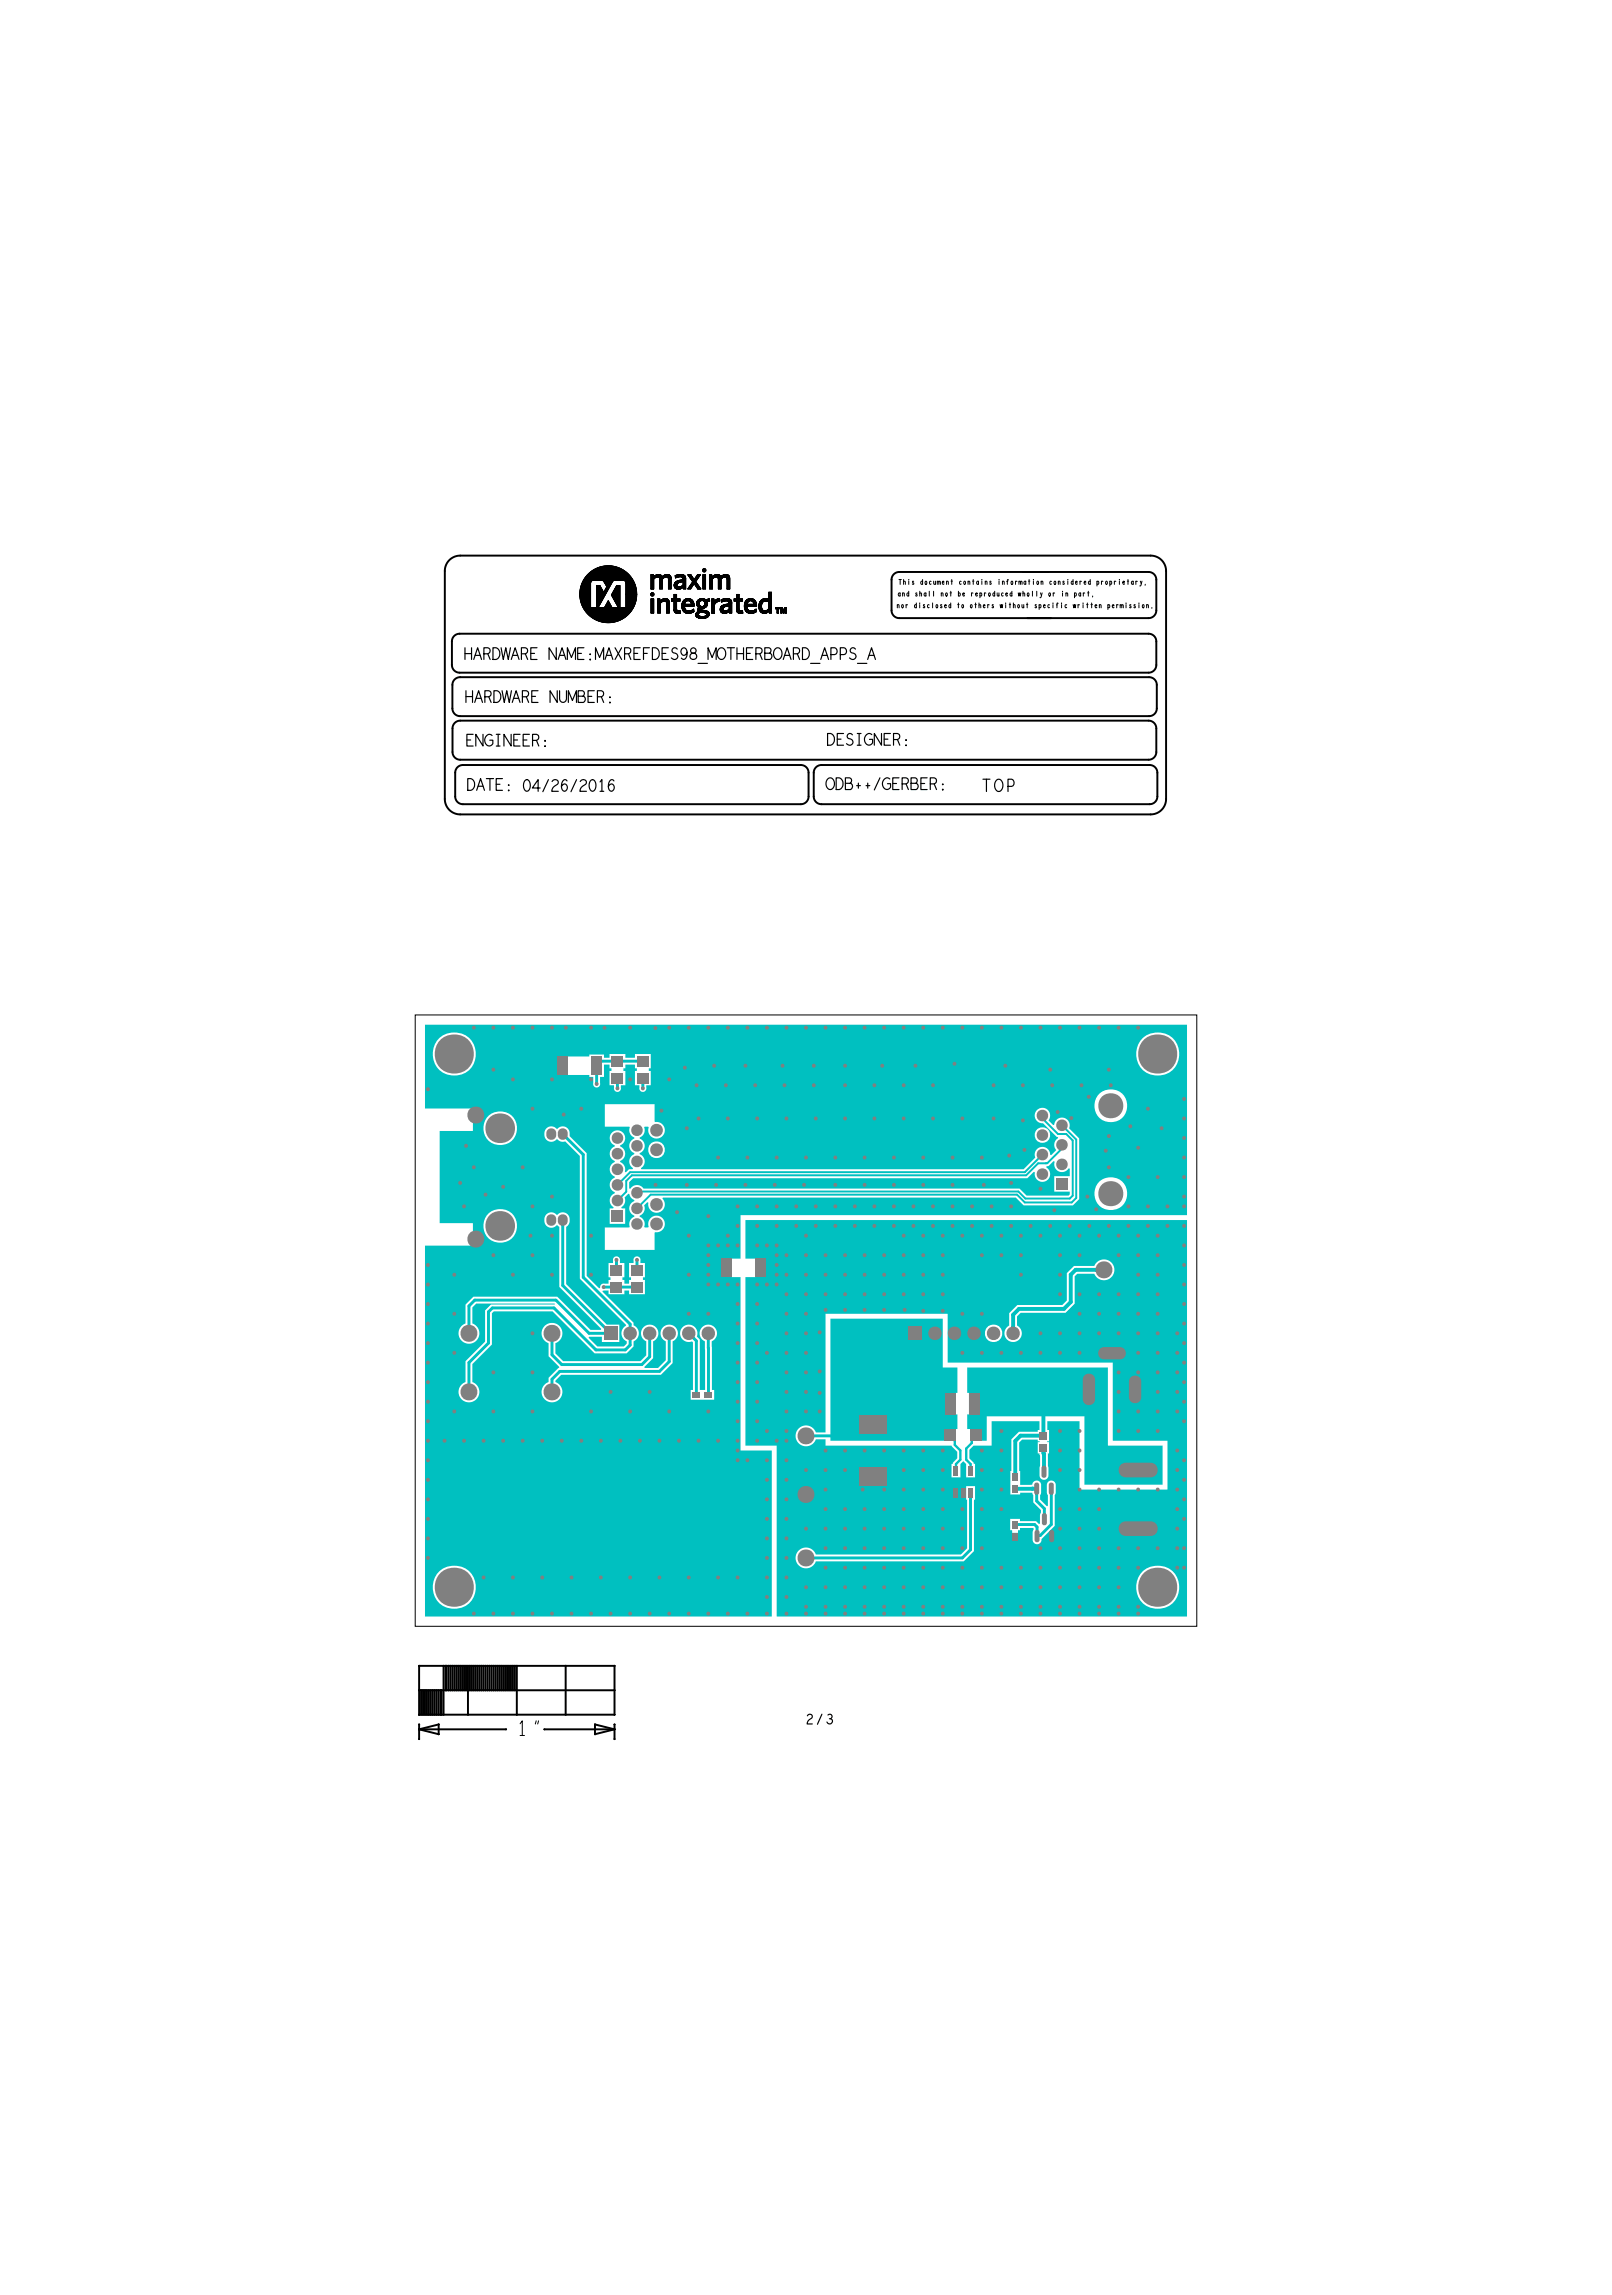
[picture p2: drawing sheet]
<svg xmlns="http://www.w3.org/2000/svg" width="210mm" height="298mm" viewBox="0 0 210 298" stroke-linecap="round" stroke-linejoin="round" font-family="sans-serif">
<defs><g id="words">
<g font-size="1.5">
<text x="60.3" y="85.8">HARDWARE</text>
<text x="60.4" y="91.3">HARDWARE</text>
<text x="60.5" y="97">ENGINEER:</text>
<text x="107.4" y="96.9">DESIGNER:</text>
<text x="60.6" y="102.8">DATE:</text>
<text x="107.3" y="102.7">ODB++/GERBER:</text>
</g>
<g font-size=".6">
<text x="116.7" y="77.5">and</text>
<text x="116.8" y="76">This</text>
<text x="118.9" y="77.5">shall</text>
<text x="119.6" y="76">document</text>
<text x="122.3" y="77.5">not</text>
<text x="124.6" y="77.5">be</text>
<text x="124.7" y="76">contains</text>
<text x="126.3" y="77.5">reproduced</text>
<text x="129.8" y="76">information</text>
<text x="132.5" y="77.5">wholly</text>
<text x="136.4" y="77.5">or</text>
<text x="136.5" y="76">considered</text>
<text x="138.1" y="77.5">in</text>
<text x="139.8" y="77.5">part,</text>
<text x="142.8" y="76">proprietary,</text>
<text x="116.6" y="79">nor</text>
<text x="118.8" y="79">disclosed</text>
<text x="124.5" y="79">to</text>
<text x="126.1" y="79">others</text>
<text x="130.1" y="79">without</text>
<text x="134.6" y="79">specific</text>
<text x="139.7" y="79">written</text>
<text x="144.2" y="79">permission.</text>
</g>
</g></defs>
<!-- layer: Board Outline -->
<path d="M54 132h101.6v79.5h-101.6z" fill="none" stroke="#000" stroke-width=".13"/>
<!-- layer: Components -->
<g fill="none" stroke="#000" stroke-width=".25">
<path d="M57.8 74.3v29.6zM59.8 72.3a2 2 0 0 0-2 2M59.8 72.3h89.8zM115.9 75.4v4zM115.9 79.4a1 1 0 0 0 1 1M116.9 74.4a1 1 0 0 0-1 1M116.9 74.4h19.5zM132.9 74.4h16.4zM149.3 74.4a1 1 0 0 1 1 1M149.6 72.3a2 2 0 0 1 2 2M150.3 79.4a1 1 0 0 1-1 1M150.3 75.4v4z"/>
<path d="M151.6 74.3v29.6zM58.7 83.4v3.1zM58.7 86.5a1 1 0 0 0 1 1M58.8 89.1v3zM58.8 92.1a1 1 0 0 0 1 1M58.8 94.7v3.1zM58.8 97.8a1 1 0 0 0 1 1M59.7 82.4h89.6zM59.7 87.5h89.6zM59.7 82.4a1 1 0 0 0-1 1M59.8 88.1h89.6zM59.8 93.1h89.6z"/>
<path d="M59.8 88.1a1 1 0 0 0-1 1M59.8 93.7h89.5zM59.8 98.8h89.5zM59.8 93.7a1 1 0 0 0-1 1M60.2 99.5h43.9zM60.2 99.5a1 1 0 0 0-1 1M104.1 99.5a1 1 0 0 1 1 1M106.8 99.5h42.6zM106.8 99.5a1 1 0 0 0-1 1M116.9 80.4h19.7zM133.6 80.4h15.7zM149.3 82.4a1 1 0 0 1 1 1"/>
<path d="M149.3 93.7a1 1 0 0 1 1 1M149.4 88.1a1 1 0 0 1 1 1M149.4 99.5a1 1 0 0 1 1 1M150.3 86.5a1 1 0 0 1-1 1M150.3 97.8a1 1 0 0 1-1 1M150.3 83.4v3.1zM150.3 94.7v3.1zM150.4 92.1a1 1 0 0 1-1 1M150.4 89.1v3zM57.8 103.9a2 2 0 0 0 2 2M59.2 100.5v3.1zM59.2 103.6a1 1 0 0 0 1 1"/>
<path d="M59.8 105.9h89.8zM60.2 104.6h43.9zM105.1 103.6a1 1 0 0 1-1 1M105.1 100.5v3.1zM105.8 100.5v3.1zM105.8 103.6a1 1 0 0 0 1 1M106.8 104.6h42.6zM150.4 103.6a1 1 0 0 1-1 1M150.4 100.5v3.1zM151.6 103.9a2 2 0 0 1-2 2M54.5 216.6v6.4zM54.5 219.8h25.4z"/>
<path d="M54.5 216.6h25.4zM54.7 219.8v3.2zM55 219.8v3.2zM55.2 219.8v3.2zM55.5 219.8v3.2zM55.8 219.8v3.2zM56 219.8v3.2zM56.3 219.8v3.2zM56.5 219.8v3.2zM56.8 219.8v3.2zM57 219.8v3.2zM57.3 219.8v3.2z"/>
<path d="M57.4 219.8v3.2zM57.7 216.6v6.4zM57.9 216.6v3.2zM58 216.6v3.2zM58.3 216.6v3.2zM58.5 216.6v3.2zM58.8 216.6v3.2zM59.1 216.6v3.2zM59.3 216.6v3.2zM59.6 216.6v3.2zM59.8 216.6v3.2zM60.1 216.6v3.2z"/>
<path d="M60.3 216.6v3.2zM60.6 216.6v3.2zM60.8 216.6v6.4zM61.1 216.6v3.2zM61.3 216.6v3.2zM61.6 216.6v3.2zM61.8 216.6v3.2zM62.1 216.6v3.2zM62.4 216.6v3.2zM62.6 216.6v3.2zM62.9 216.6v3.2zM63.1 216.6v3.2z"/>
<path d="M63.4 216.6v3.2zM63.6 216.6v3.2zM63.9 216.6v3.2zM64.1 216.6v3.2zM64.4 216.6v3.2zM64.6 216.6v3.2zM64.9 216.6v3.2zM65.2 216.6v3.2zM65.4 216.6v3.2zM65.7 216.6v3.2zM65.9 216.6v3.2zM66.2 216.6v3.2z"/>
<path d="M66.4 216.6v3.2zM66.7 216.6v3.2zM66.9 216.6v3.2zM67.2 216.6v6.4zM73.5 216.6v6.4zM79.9 216.6v6.4zM54.5 224.9l2.5 .6zM54.5 223h25.4zM54.5 224.9h11.3zM54.5 224.9l2.5-.6zM54.5 224.3v1.9zM57 224.3v1.2z"/>
<path d="M70.8 224.9h9.1zM77.3 225.5l2.6-.6zM77.3 224.3l2.6 .6zM77.3 224.3v1.2zM79.9 224.3v1.9z"/>
</g>
<g fill="none" stroke="#000" stroke-width=".13">
<path d="M75.4 77.5h1.4zM75.4 77.4h1.3zM75.4 77.5h1.3zM75.5 77.4h1.2zM75.5 77.5h1.2zM75.5 77.6h1.2zM75.5 77.3a3.6 3.6 0 0 1 3.5-3.6 3.6 3.6 0 0 1 3.7 3.5 3.6 3.6 0 0 0-3.7-3.5 3.6 3.6 0 0 0-3.5 3.7M75.5 77.3h1.2zM75.5 77.3h1.1zM75.5 77.6h1.1zM75.6 77.6h1zM75.6 77.3h1z"/>
<path d="M75.6 77.3a3.5 3.5 0 0 1 3.4-3.5 3.5 3.5 0 0 1 3.6 3.3 3.5 3.5 0 0 0-3.6-3.3 3.5 3.5 0 0 0-3.5 3.5M75.6 77.7h1zM75.6 77.2h1zM75.6 77.2h.9zM75.6 77.2a3.5 3.5 0 0 1 3.4-3.4 3.5 3.5 0 0 1 3.6 3.3 3.5 3.5 0 0 0-3.6-3.3 3.5 3.5 0 0 0-3.4 3.4M75.6 77.7h.9zM75.6 77.7a3.5 3.5 0 0 0 3.6 3 3.5 3.5 0 0 0 3.3-3.2 3.4 3.4 0 0 1-3.3 3.2 3.4 3.4 0 0 1-3.5-3M75.7 77.2h.8zM75.7 77.7h.8zM75.7 77.8h.8zM75.7 77.1h.7zM75.7 77.8h.7z"/>
<path d="M75.8 77.1h.6zM75.8 77.8h.6zM75.8 77.8l.2 .7 .4 .8M75.8 77h.6zM75.8 77.8l.2 .7 .4 .7M75.8 77h.5zM75.8 77.9h.6zM75.8 77.9l.2 .6 .3 .6M75.9 77.9l.4 1.2M75.9 77.9h.4zM75.9 77h.4zM75.9 77.9l.4 1.1"/>
<path d="M75.9 76.9h.4zM75.9 76.9h.3zM75.9 78l.4 .9M75.9 78h.4zM76 76.9h.2zM76 78h.3zM76 78h.2zM76 78l.2 .6M76 76.8h.1zM76 78l.2 .5M76.1 76.8h.1M76.1 78l.1 .4"/>
<path d="M76.1 78.1h.1zM76.1 76.7v.1zM76.1 78.1h.1M76.1 76.6v.2zM76.1 76.6v.2v-.1M76.1 76.5v.3zM76.1 78.2v-.1v.1M76.1 76.4v.4zM76.1 78.1v.1zM76.1 76.4l-.1 .4 .1-.3M76.1 76.3v.5zM76.1 76.3l-.1 .5"/>
<path d="M76.2 78.3l-.1-.2 .1 .3M76.2 76.2v.7zM76.2 78.1v.2zM76.2 76.2l-.2 .6M76.2 78.1v.3zM76.2 76.1v.8zM76.2 76.1l-.2 .8 .2-.7M76.2 76v.9zM76.2 78v.5zM76.2 76l-.2 .9M76.2 78v.6zM76.2 75.9v1z"/>
<path d="M76.2 75.9l-.3 1 .3-.9M76.2 78.7l-.2-.7 .2 .7M76.2 78v.7zM76.2 75.8v1.1zM76.2 75.8l-.3 1.1 .3-1M76.3 78.8l-.4-.8 .4 .8M76.3 75.8v1.1zM76.3 78v.8zM76.3 75.8l-.4 1.1M76.3 75.8v1.2zM76.3 75.7h.1M76.3 78v.9z"/>
<path d="M76.3 78.9l-.4-1 .4 1M76.3 77.9v1zM76.3 75.7v.1zM76.3 75.7l-.3 .5-.1 .8 .4-1.3M76.3 77.9v1.1zM76.3 75.6h.1M76.3 77.9v1.2zM76.4 75.8v1.2zM76.4 75.5h.1M76.4 77.9v1.2zM76.4 75.7l-.1 .1zM76.4 75.6h.1"/>
<path d="M76.4 79.2l-.4-.7-.2-.6 .2 .6 .4 .7M76.4 75.8v1.3zM76.4 77.9v1.3zM76.4 75.7v.1zM76.4 75.5a3.2 3.2 0 0 0-.6 1.5l.2-.8 .3-.6M76.4 77.8v1.4zM76.4 75.7h.1M76.4 77.8v1.5zM76.4 75.4h.1M76.4 77.8v1.6zM76.4 79.4h2.4zM76.5 75.5h.1"/>
<path d="M76.5 75.6h.1M76.5 75.7h.1M76.5 79.4a3.4 3.4 0 0 0 5.2 0 3.4 3.4 0 0 1-5.2 0zM76.5 75.4h-.1zM76.5 79.4h2.3zM76.5 75.7l-.1 .1zM76.5 75.8v1.4zM76.5 77.8v1.5zM76.5 79.3h2.3zM76.5 75.4l-.1 .1zM76.5 75.7v.1zM76.5 79.3h2.2z"/>
<path d="M76.5 75.4v.1zM76.5 77.7v1.6zM76.5 75.3v.1zM76.5 79.4a3.3 3.3 0 0 0 5.1 0M76.6 75.3v-.1zM76.6 75.3h-.1zM76.6 75.7h.1M76.6 75.6h.1M76.6 75.8v1.4zM76.6 75.4l-.1 .1zM76.6 75.4h-.1zM76.6 77.7v1.5z"/>
<path d="M76.6 79.2h2.1zM76.6 79.4a3.3 3.3 0 0 0 5 0 3.3 3.3 0 0 1-5 0zM76.6 75.5h.1M76.6 79.4h2.2zM76.6 75.4h.1M76.6 75.8v1.5zM76.6 75.5h-.1zM76.6 77.6v1.6zM76.6 75.2h.1M76.6 75.3h.1zM76.6 75.3v.1zM76.7 75.2h.1"/>
<path d="M76.6 79.5a3.3 3.3 0 0 0 4.9 0M76.6 79.5h2.2zM76.6 79.2h2zM76.6 75.5v.1zM76.7 75.3h.1M76.7 75.1h.1M76.6 74.9a3.4 3.4 0 0 1 3.6-.8 3.4 3.4 0 0 1 2.2 2.9 3.4 3.4 0 0 0-3.4-3.1 3.4 3.4 0 0 0-3.3 3.2 3.4 3.4 0 0 1 .9-2.2zM76.7 75.8v1.5zM76.7 77.6v1.6zM76.7 79.2h1.9zM76.7 75.7h.1M76.7 75.6h.1"/>
<path d="M76.7 75.5h.1M76.7 75.4h-.1zM76.7 75.4h.1M76.7 79.5a3.3 3.3 0 0 0 4.8 0M76.7 75.8v1.6zM76.7 77.6v1.5zM76.7 79.1h1.9zM76.7 79.5h2.1zM76.7 77.5v1.6zM76.7 75.1a3.2 3.2 0 0 1 4.8 0M76.7 79.5a3.2 3.2 0 0 0 4.7 0M76.8 75.1h.1"/>
<path d="M76.7 79.1h.9zM76.8 75.4h.1M76.8 75.3h.1M76.7 75.8h.1M76.8 75.2h.1M76.7 79.5a3.2 3.2 0 0 0 4.7 0 3.2 3.2 0 0 1-4.7 0zM76.7 79.5h2.2zM76.8 75.7h.1M76.8 75.8h.1M76.8 75.6h.1M76.8 75.5h.1M76.8 75.8v1.7z"/>
<path d="M76.8 77.5v1.5zM76.8 79h.8zM76.8 75h.1M76.8 79.5h2.1zM76.9 75.1h.1M76.8 79.5a3.2 3.2 0 0 0 4.5 0M76.9 75.2h.1M76.9 75.3h.1M76.9 75h.1M76.9 75.4h.1M76.9 75.5h.1M76.8 79.5a3.2 3.2 0 0 0 4.5 .1"/>
<path d="M76.9 75.6h.1M76.9 79.6a3.2 3.2 0 0 0 4.4 0M76.9 79.6h2zM76.9 75h.1zM76.9 75.1l.1-.1zM76.9 79.6a3.2 3.2 0 0 0 4.3 0M76.9 75.1h.1zM76.9 74.9h.1M77 75.2h.1M77 75.1h.1M77 75.3h.1M77 75.4h.1"/>
<path d="M77 75.5h.1M76.9 74.9h.1zM76.9 75l.1-.1zM77 75h.1M77 79.6a3.1 3.1 0 0 0 4.2 0M77 79.6h1.9zM77 75.1l.1-.1zM77 75.1h.1zM77 74.9h.1M77 74.9a3.2 3.2 0 0 1 4.2 0h-.2h.2a3.2 3.2 0 0 0-4.3 0M77 75.2l.1-.1zM77 75.2h.1z"/>
<path d="M77 75.3l.1-.1zM77 79.6a3.1 3.1 0 0 0 4.1 0M77.1 75.3h.1M77.1 75.4h.1M77 74.9h.1zM77.1 75.5h.1M77.1 74.9h.1M77.1 75h.1M77.1 75.1h.1M77.1 75.2h.1M77.1 79.6a3.1 3.1 0 0 0 4 0M77.1 79.6h1.8z"/>
<path d="M77.1 74.9h1.2zM77.1 75h1.2zM77.1 74.9a3.1 3.1 0 0 1 3.9 0M77.1 75.1h1.2zM77.1 75.1h1.1zM77.1 75.2h1.1zM77.1 79.7a3.1 3.1 0 0 0 3.9 0M77.1 79.7h1.8zM77.1 75.3h1.1zM77.1 75.4h1.1zM77.1 75.5h1.1zM77.2 74.8h1.1z"/>
<path d="M77.2 74.8a3.1 3.1 0 0 1 3.8 .1 3.1 3.1 0 0 0-3.9 0M77.2 79.7h1.8zM77.2 79.7a3.1 3.1 0 0 0 3.8 0M77.2 74.8a3.1 3.1 0 0 1 3.7 0M77.2 79.7a3 3 0 0 0 3.7 0M77.3 79.7a3 3 0 0 0 3.6 0M77.3 79.7h1.7zM77.3 74.8h1zM77.3 74.8a3.1 3.1 0 0 1 3.6 0M77.3 79.7a3 3 0 0 0 3.5 0M77.3 74.8a3 3 0 0 1 3.5 0M77.4 74.8h.9z"/>
<path d="M77.4 74.8a3 3 0 0 1 3.4 0M77.4 79.7a2.99 2.99 0 0 0 3.4 0M77.4 79.7h1.6zM77.4 79.8a2.98 2.98 0 0 0 3.3 0M77.4 79.8h1.6zM77.4 74.8a3 3 0 0 1 3.3 0M77.4 79.8a2.97 2.97 0 0 0 3.3 0M77.5 74.7h.8zM77.5 74.7a2.99 2.99 0 0 1 3.2 0M77.5 79.8a2.96 2.96 0 0 0 3.2 0M77.5 79.8h1.5zM77.5 74.7a2.98 2.98 0 0 1 3.1 0"/>
<path d="M77.5 79.8a2.95 2.95 0 0 0 3.1 0M77.6 76.2h.4zM77.6 76.2v2.8zM77.6 74.7h.7zM77.6 74.7a2.97 2.97 0 0 1 3 0M77.6 79.8a2.94 2.94 0 0 0 3 0M77.6 79.8h1.4zM77.6 76.2v2.9zM77.6 74.7a2.96 2.96 0 0 1 2.9 0M77.6 79.8a2.92 2.92 0 0 0 2.9 0M77.6 76.2h.3zM77.6 79.1h1z"/>
<path d="M77.6 76.3h.3zM77.6 76.3v2.7zM77.6 74.7a2.95 2.95 0 0 1 2.9 0M77.7 79.8a2.91 2.91 0 0 0 2.8 0M77.7 76.3h.2zM77.7 76.3v2.7zM77.7 79.8h1.3zM77.7 79.1h.9zM77.7 76.3v2.6zM77.7 74.7h.6zM77.7 74.7l.5-.2 .8-.2a2.94 2.94 0 0 1 1.5 .4M77.7 76.3v2.5z"/>
<path d="M77.7 79.8a2.9 2.9 0 0 0 2.7 0M77.7 76.3v2.4zM77.7 79h.9zM77.7 76.4h.2zM77.7 76.4v2.2zM77.7 74.7l.7-.3h.8l.7 .1 .5 .2M77.8 79.8l.5 .3 .7 .1 .7-.1 .7-.3M77.8 76.4h.1zM77.8 76.4v2.2zM77.8 79.8h1.2zM77.8 76.4v2.1zM77.8 76.4h.1"/>
<path d="M77.8 74.7h.5zM77.8 74.7l1.1-.3a2.91 2.91 0 0 1 1.5 .3M77.8 76.4v2zM77.8 79.9a2.88 2.88 0 0 0 2.5 0M77.8 79.9h1.3zM77.8 76.4v1.9zM77.8 76.4l.5 1zM77.8 76.4l.6 1zM77.8 76.5l.5 .9zM77.8 76.5v1.8zM77.8 74.6h.5zM77.8 74.6l.7-.2h.6l.7 .1 .5 .2"/>
<path d="M77.9 76.4l.5 1zM77.9 76.5l.4 .9zM77.9 76.5v1.7zM77.9 79.9l.5 .2h.7l1.2-.2M77.9 79.9h1.2zM77.9 76.6l.4 .8zM77.9 76.6v1.6zM77.9 76.6v1.5zM77.9 76.3l.6 1.1zM77.9 76.7l.4 .7zM77.9 76.7v1.4zM77.9 76.7v1.3z"/>
<path d="M77.9 74.6h.4zM77.9 74.6l.5-.1 .7-.1 1.1 .2M77.9 76.3l.6 1zM77.9 76.8l.4 .6zM77.9 76.8v1.2zM77.9 79.9l1.1 .2h.5l.7-.2M77.9 79.9h2.3zM77.9 76.8l.3 .6zM77.9 76.8v1.1zM77.9 76.3l.6 .9zM77.9 76.9l.3 .5zM77.9 76.9v1z"/>
<path d="M77.9 76.2l.6 1zM78 76.2l.5 1zM78 76.9l.2 .5zM78 76.9v.9zM78 74.6h.3zM78 74.6a2.88 2.88 0 0 1 2.2 0M78 76.2l.5 .9zM78 77l.2 .4zM78 77v.8zM78 79.9a2.84 2.84 0 0 0 2.2 0M78 79.9h2.2zM78 77v.7z"/>
<path d="M78 76.2l.5 .8zM78 77.1l.2 .3zM78 77.1v.6zM78 77.1v.5zM78 77.1l.1 .3zM78 77.2v.4zM78 77.2l.1 .2zM78 74.6l1.1-.2 1 .2M78 77.2v.3zM78 79.9l1.1 .2 1-.2M78 79.9h2.1zM78 77.3v.2z"/>
<path d="M78 77.3l.1 .1zM78.1 77.3v.1zM78.1 77.3h.1M78.1 77.4h.1M78.1 74.6h.2zM78.1 74.6l1-.2 1 .2M78.1 79.9l.9 .2 1-.2M78.1 77.4l-.1 .1zM78.1 79.9h1.9zM78.1 77.4l-.1 .2zM78.2 77.4l-.2 .3zM78.2 74.6h.1z"/>
<path d="M78.2 74.6l.9-.2 .9 .2M78.2 79.9l.9 .2 .9-.2M78.2 79.9h1.8zM78.2 77.4l-.2 .4zM78.2 75.5h.1M78.2 75.4h.1M78.2 77.4l-.3 .5zM78.2 75.3h.1M78.3 75.4h.1M78.3 75.3h.1M78.2 75.2h.1M78.3 75.2h.1"/>
<path d="M78.2 74.6a2.83 2.83 0 0 1 1.7 0l-.4 .1-.4 .2 .4-.2 .5-.1M78.2 75.1h.1M78.3 75.1h.1M78.3 75.5h.1M78.2 79.9a2.8 2.8 0 0 0 1.7 0M78.2 79.9h1.7zM78.3 77.4l-.4 .6zM78.3 75h.1M78.3 74.9h.1M78.3 77.4l-.4 .7zM78.3 74.8h.1M78.3 74.7h.1"/>
<path d="M78.3 77.4l-.4 .8zM78.3 74.6h.1M78.4 75.2h.1M78.4 74.6h.1M78.4 75h.1M78.4 74.8h.1M78.4 75.4h.1M78.4 75.3h.1M78.4 74.9h.1M78.3 80a2.78 2.78 0 0 0 1.5 0M78.4 74.7h.1M78.4 75.1h.1"/>
<path d="M78.3 80h1.5zM78.3 77.4l-.5 .9zM78.4 75.5h.1M78.4 77.4l-.6 1zM78.4 74.6l.7-.1 .7 .1-.4 .1-.3 .2 .3-.2 .4-.1a2.82 2.82 0 0 0-1.5 0M78.4 74.9h.1zM78.4 74.8l.1 .1zM78.4 77.4l-.6 1.1zM78.4 74.8h.1zM78.5 75.2h.1M78.5 75.1h.1M78.4 74.7l.1 .1z"/>
<path d="M78.4 74.7h.1zM78.5 75h.1M78.5 75.3h.1M78.5 75.5h.1M78.4 80h.6h.7M78.4 74.6l.1 .1zM78.4 80h1.3zM78.4 74.6h.1zM78.4 77.4l-.6 1.2zM78.5 75.4h.1M78.5 75.6h.1M78.5 74.9h.1"/>
<path d="M78.4 77.4l-.7 1.2zM78.4 75.1h.1zM78.5 75v.1zM78.5 77.4l-.8 1.3zM78.5 74.8h.1M78.5 75h.1zM78.5 74.6h.1M78.5 74.7v.1zM78.5 74.6h1.2l-.6 .3 .6-.3-.5-.1-.8 .1M78.5 75.1v.1zM78.5 74.7h.1zM78.5 74.9l.1 .1z"/>
<path d="M78.5 74.9h.1zM78.5 75.1l.1 .1zM78.5 75.1h.1zM78.5 75.6v.1zM78.6 75.3h.1M78.5 74.6l.1 .1zM78.6 75.5h.1M78.5 75.6l.1 .1zM78.5 74.6h.1zM78.6 75.4h.1M78.5 74.8l.1 .1zM78.5 75l.1 .1z"/>
<path d="M78.6 75.6h.1M78.5 74.8h.1zM78.6 75.2h.1M78.5 80h1.1M78.5 80h1.1zM78.5 75.7l.4 .6zM78.5 74.6h1.1l-.5 .3 .5-.3h-1M78.6 75h.1M78.6 75.7l.3 .6zM78.6 74.7v.1zM78.6 75.6v.1zM78.6 74.7l.1 .1z"/>
<path d="M78.6 74.7h.1zM78.6 75.1h.1M78.6 74.9l.1 .1zM78.6 74.6h.1M78.6 74.6l.1 .1zM78.6 75.1v.1zM78.6 75.1l.1 .1zM78.6 75.7l.4 .6zM78.6 75.3v.1zM78.6 74.9h.1zM78.6 74.6h.1zM78.6 75.3l.1 .1z"/>
<path d="M78.6 75.1h.1zM78.7 75.3h.1M78.6 75.2l.1 .1zM78.6 75.6l.4 .7zM78.6 75.6h.1zM78.6 74.8l.1 .1zM78.7 75.5h.1M78.6 75.5l.1 .1zM78.6 75.2h.1zM78.6 75.3h.1zM78.7 75.4h.1M78.6 75l.1 .1z"/>
<path d="M78.6 74.6h.9l-.4 .2 .4-.2h-.8M78.7 75h.1M78.6 74.8h.1zM78.7 75.2h.1M78.7 74.8h.1M78.7 75v.1zM78.7 75.5v.1zM78.7 75.6l.3 .7zM78.7 74.8h.1zM78.7 74.7l.1 .1zM78.7 75.1v.1zM78.7 80h.8z"/>
<path d="M78.7 80h.8M78.7 75.6l.4 .7zM78.7 75.2v.1zM78.7 75h.1zM78.7 74.9h.1M78.7 75.2l.1 .1zM78.7 74.7h.1zM78.7 75.3v.1zM78.7 74.6h.1M78.7 75.1l.1 .1zM78.7 74.9l.1 .1zM78.7 75.1h.1z"/>
<path d="M78.7 74.6l.1 .1zM78.7 75.5l.1 .1zM78.7 75.3l.1 .1zM78.7 75.6l.4 .6zM78.7 74.9h.1zM78.8 75.5h.1M78.7 75.2h.1zM78.7 75l.1 .1zM78.8 75.4h.1M78.8 74.8h.1M78.7 74.6h.1zM78.7 74.6h.7l-.3 .2"/>
<path d="M78.7 74.8l.1 .1zM78.8 75.3v.1zM78.8 75.6l.3 .5zM78.8 75.2h.1M78.8 74.8v.1zM78.8 75v.1zM78.8 75.3h.1M78.8 75.1v.1zM78.8 74.8l.1 .1zM78.8 75h.1M78.8 75.1l.1 .1zM78.8 74.8h.1z"/>
<path d="M78.8 75.4v.1zM78.8 74.6h.1zM78.8 75h.1zM78.8 74.6h.6l-.3 .2M78.8 75.6l.3 .4zM78.8 75.2v.1zM78.8 74.7h.1M78.8 74.9l.1 .1zM78.8 75.5l.3 .5zM78.8 75.2l.1 .1zM78.8 74.7l.1 .1zM78.8 75.4l.1 .1z"/>
<path d="M78.8 75.1h.1zM78.9 74.6h.1M78.8 74.6h.5l-.2 .2M78.8 75.3l.1 .1zM78.8 74.7h.1zM78.8 75.5l.3 .4zM78.8 74.9h.1zM78.9 74.7h.1M78.8 75l.1 .1zM78.8 74.7h.2zM78.9 75v.1zM78.9 74.7h.1z"/>
<path d="M78.9 75.5l.2 .4zM78.9 74.9h.1M78.9 75.2v.1zM78.9 74.6h.4l-.2 .1 .1-.1h-.3M78.9 74.6l.1 .1zM78.9 75.3v.1zM78.9 75.4v.1zM78.9 75l.1 .1zM78.9 74.8v.1zM78.9 74.8l.1 .1zM78.9 75.2h.1M78.9 76.3l-.4 .7z"/>
<path d="M78.9 75.3h.1M78.9 75.5l.2 .3zM78.9 75.2h.1zM78.9 76.3l-.4 .8zM78.9 75.4l.1 .1zM78.9 75.1l.1 .1zM78.9 75h.1zM78.9 75.3h.1zM78.9 74.8h.1zM78.9 74.9l.1 .1zM78.9 75.3l.1 .1zM78.9 75.5l.2 .2z"/>
<path d="M78.9 74.7l.1 .1zM78.9 74.6h.3l-.1 .1 .1-.1h-.2M78.9 74.9l.2 .1zM79 75.5l.1 .2zM79 74.7v.1zM79 76.3l-.5 .9zM79 75.1v.1zM79 75.2v.1zM79 74.9l.1 .1zM79 75.3v.1zM79 74.7l.1 .1zM79 75.5l.1 .1z"/>
<path d="M79 75.1l.1 .1zM79 74.6h.1M79 75.4l.1 .2zM79 74.7h.1zM79 74.9h.1zM79 75.3l.1 .1zM79 74.8l.1 .1zM79 75.2l.1 .1zM79 74.6l.1 .1zM79 75l.1 .1zM79 76.3l-.5 1zM79 75.4l.1 .1z"/>
<path d="M79 74.6h.1v.1M79.1 74.9h.1M79.1 74.8h.1M79 75.2h.1zM79.1 75.3h.1M79.1 75.1h.1M79.1 75.2h.1M79.1 75.5h.1M79.1 75h.1M79.1 74.7h.1M79.1 75.4h.1M79.1 76.3l-.6 1.1z"/>
<path d="M79.1 79.9h1.2zM79 79.8h.1M79.1 79.4l-.2 .3zM79.1 79.6l-.1 .1zM79.1 79.2l-.2 .3zM79.1 79.7l-.1 .1zM79.1 78.7l-.4 .6zM79.1 78.8l-.3 .5zM79.1 79.5l-.1 .2zM79.1 78.8l-.3 .6zM79.1 79.9h.1M79.1 79l-.3 .4z"/>
<path d="M79.1 79.1l-.3 .4zM79.1 78.6l-.4 .7zM79.1 78.9l-.3 .5zM79.1 79.3l-.2 .3zM79.1 79.4l-.2 .2zM79.1 79.2l-.2 .4zM79.1 78.6l.3 .7zM79.1 78.7l.3 .6zM79.1 78.8l.3 .5zM79.1 78.8l.3 .6zM79.1 78.9l.3 .5zM79.1 78.9l.2 .5z"/>
<path d="M79.1 79l.2 .4zM79.1 79l.2 .5zM79.1 79.1l.2 .4zM79.1 79.2l.2 .3zM79.1 79.2l.2 .4zM79.1 79.3l.1 .3zM79.1 79.4l.1 .2zM79.1 79.4l.1 .3zM79.1 79.5l.1 .2zM79.1 79.6l.1 .1zM79.1 79.6v.2zM79.1 79.7v.1z"/>
<path d="M79.1 79.8h.1M79.1 79.6l-.1 .2zM79.1 79.1l-.2 .4zM79.1 79l-.3 .5zM79.1 79.8h-.1zM79.1 78.2l-.5 .9zM79.1 78.3l-.5 .8zM79.1 78.6l-.4 .6zM79.1 78.5l-.4 .7zM79.1 78.1l-.5 .9zM79.1 78.1l.5 .9zM79.1 78.2l.5 .9z"/>
<path d="M79.1 78.2l.4 .9zM79.1 78.5l.4 .7zM79.1 78.6l.3 .6zM79.1 78.3l.4 .8zM79.1 78.4l.4 .8zM79.1 78.4l-.5 .8zM79.1 78.4l-.4 .8zM79.1 79.8h1.3zM79.1 79.8h1.4zM79.1 75.4v.1zM79.1 79.8h1.5zM79.1 79.8h1.6z"/>
<path d="M79.1 74.9l.4-.2 .5-.1-.5 .1-.4 .3zM79.2 79.7h1.6zM79.2 75.4l-.1 .2zM79.2 79.7h1.7zM79.2 79.7h1.8zM79.2 75.4l-.1 .3zM79.2 79.6h1.9zM79.2 79.6h2zM79.2 75.4l-.1 .4zM79.3 79.6h1.9zM79.3 75.4l-.2 .4zM79.3 79.6h2z"/>
<path d="M79.3 75.5l-.2 .3zM79.3 79.5h2zM79.3 79.5h2.1zM79.3 75.5l-.2 .4zM79.3 75.1l.3-.2h.4a.95 .95 0 0 0-.9 .5zM79.3 79.5h2.2zM79.3 75.2l.3-.2 .4-.1a.92 .92 0 0 0-.9 .5zM79.3 79.4h2.3zM79.3 75.5l-.2 .5zM79.3 75.2l.3-.2 .4-.1a.89 .89 0 0 0-.8 .5zM79.3 75.3l.3-.2 .4-.1a.82 .82 0 0 0-.8 .4zM79.4 79.4h2.2z"/>
<path d="M79.4 75.5l-.3 .5zM79.4 79.4h2.3zM79.4 75.2l.2-.2h.4a.85 .85 0 0 0-.8 .4zM79.4 75.5l-.3 .6zM79.4 79.3h2.3zM79.4 79.3h2.2zM79.4 75.5l-.3 .7zM79.4 75.6l-.3 .6zM79.4 79.2h2.2zM79.5 79.2h2.1zM79.5 75.6l-.4 .6zM79.5 75.6l-.4 .7z"/>
<path d="M79.5 79.2h2zM79.5 77.4l.9 1.6zM79.5 75.6l-1.8 3.2zM79.5 75.6l-1.8 3.3zM79.5 75.6l.2-.2 .3-.1-.3 .1-.2 .2 .2-.2h.3h-.3l-.1 .2 .1-.1 .3-.1-.4 .2M79.5 77.4l.9 1.7zM79.5 79.1h2zM79.5 77.4l1 1.7zM79.5 75.6l-1.8 3.4zM79.5 79.1h1.9zM79.5 79.1h1zM79.5 75.6l-1.9 3.4z"/>
<path d="M79.5 75.6l-1.9 3.5zM79.6 79.1h.9zM79.6 75.6l-2 3.5zM79.6 79.1h.8zM79.6 77.4l.9 1.7zM79.6 79h.8zM79.6 75.6l-1.9 3.5zM79.6 77.4l.9 1.6zM79.6 75.6l-1.9 3.4zM79.6 77.4l.9 1.5zM79.6 75.7l-1.9 3.3zM79.6 77.4l.8 1.4z"/>
<path d="M79.7 77.4l.7 1.4zM79.7 77.4l.7 1.3zM79.7 77.4l.7 1.2zM79.7 77.4l.7 1.1zM79.8 77.4l.5 1zM79.8 77.4l.5 .9zM79.8 77.4l.5 .8zM79.9 77.4l.4 .7zM79.9 77.4l.3 .6zM79.9 77.4l.3 .5zM79.9 77.4l.3 .4zM80 74.7h.3z"/>
<path d="M80 74.8h.9zM80 74.7h.5zM80 74.7h.6zM80 74.7h.4zM80 74.8h.8zM80 74.8h.7zM80 74.6h.1zM80 74.6h.1M80 74.7h.7zM80 75.3h-.3l-.2 .3M80 75.2l-.3 .1-.3 .2M80 75.2l-.3 .1-.3 .3"/>
<path d="M80 75.2l-.4 .1-.2 .2 .2-.2 .4-.1-.4 .1-.2 .2 .3-.2 .3-.1M80 75.2l-.4 .1-.2 .2M80 75h-.1a.75 .75 0 0 0-.6 .5v-.1a.69 .69 0 0 1 .7-.3l-.4 .1-.3 .2a.66 .66 0 0 1 .7-.3l-.4 .1-.3 .3 .3-.3 .4-.1-.4 .2-.2 .2 .2-.3h.4M80 75a.88 .88 0 0 0-.8 .4M80 74.9a.97 .97 0 0 0-.9 .5 .94 .94 0 0 1 .9-.5 .93 .93 0 0 0-.9 .4M80 74.8a1 1 0 0 0-.9 .5 .99 .99 0 0 1 .9-.5 1.02 1.02 0 0 0-.9 .5M80 74.8a1.06 1.06 0 0 0-.9 .5M80 74.8l-.6 .1-.3 .3 .4-.3 .5-.1M80 74.6l-.5 .1-.4 .3M80 74.6l-.6 .1-.3 .3 .4-.3 .5-.1M80 75.4l-.4 .3 .4-.2M80 75.4l-.4 .2"/>
<path d="M80 75.3l-.3 .1-.2 .2M80 74.6h.2zM80 74.8h1zM80 74.6h.3zM80 74.9h1zM80 75.5h1zM80 75.4h1zM80 75.3h1zM80 75.2h1zM80 75.1h1zM80 75h1zM80 74.7l-.5 .2-.4 .3"/>
<path d="M80 74.7l-.5 .1-.4 .4 .4-.4 .5-.1-.5 .1-.4 .3M80 74.7l-.6 .1-.3 .3 .4-.3 .5-.1-.5 .1-.4 .3M80 77.4l.2 .4zM80 77.4l.2 .3zM80 77.4l.1 .3zM80 77.4l.1 .2zM80 77.4l.1 .1zM80.1 77.4h.1M80.1 77.3v.1zM80.1 77.3v.2zM80.1 77.3l-.1 .1zM80.1 77.2l-.1 .2z"/>
<path d="M80.1 77.2v.3zM80.1 77.2v.4zM80.1 77.1v.5zM80.1 77.1l-.1 .3zM80.1 77.1v.6zM80.2 76.2h.4zM80.2 76.2l-.7 1.2zM80.2 77l-.2 .4zM80.2 77v.7zM80.2 77v.8zM80.2 77l-.3 .4zM80.2 76.2h.3z"/>
<path d="M80.2 76.9l-.3 .5zM80.2 76.9v.9zM80.2 76.2l-.6 1.2zM80.2 76.9v1zM80.2 76.3h.3zM80.2 76.3l-.6 1.1zM80.2 76.8v1.1zM80.2 76.8l-.3 .6zM80.2 76.8v1.2zM80.2 76.3h.2zM80.2 76.7l-.3 .7zM80.2 76.7v1.3z"/>
<path d="M80.2 76.3l-.5 1.1zM80.3 76.3l-.6 1.1zM80.3 76.3h.1zM80.3 76.7l-.4 .7zM80.3 76.7v1.4zM80.3 76.6l-.4 .8zM80.3 76.6v1.5zM80.3 76.4l-.6 1zM80.3 76.4h.1zM80.3 76.6l-.5 .8zM80.3 76.6v1.6zM80.3 76.5v1.7z"/>
<path d="M80.3 76.5l-.5 .9zM80.3 76.4h.1M80.3 76.4l-.5 1zM80.3 76.5v1.8zM80.3 76.4v1.9zM80.3 76.4v2zM80.4 76.4v2.1zM80.4 76.4v2.2zM80.4 76.3v2.4zM80.4 76.3v2.5zM80.5 76.3v2.6zM80.5 76.3v2.7z"/>
<path d="M80.5 76.2v2.9zM80.5 79.1h.9zM80.6 76.2v2.9zM80.6 79.1h.8zM80.6 76.2v2.8zM80.6 79h.8zM81 75l.4 .1a3.2 3.2 0 0 0-4.7 0M81 74.9l.3 .1a3.2 3.2 0 0 0-4.5 0M81 75.4l.3 .2 .1 .2-.1-.2-.3-.1M81 75.4l.3 .1 .1 .3M81 75.4l.3 .2 .1 .2M81 74.9h.1a3.1 3.1 0 0 0-4.1 0"/>
<path d="M81 75l.5 .1M81 75l.6 .2a3.2 3.2 0 0 0-5 0M81 74.9l.3 .1a3.2 3.2 0 0 0-4.4 0M81 74.9l.2 .1a3.2 3.2 0 0 0-4.3 0M81 74.9h.1a3.1 3.1 0 0 0-4 0M81.4 77.3h1.4zM81.4 75.8v1.5zM81.4 77.3v1.7zM81.4 77.3h1.3zM81.4 77.3v1.8zM81.4 75.8v1.4zM81.4 77.2h1.3z"/>
<path d="M81.4 75.8l-.1-.3-.3-.1 .3 .1 .2 .3-.2-.3-.3-.1 .3 .1 .2 .3-.1-.3-.4-.2 .4 .2 .1 .3-.1-.3-.4-.2 .4 .2 .1 .3-.1-.3-.4-.2 .4 .1 .2 .4-.1-.3-.2-.2-.3-.1 .4 .2 .2 .4-.1-.3-.2-.2-.3-.1 .4 .2 .2 .4-.1-.3-.2-.2-.3-.1 .5 .2 .2 .4-.1-.3-.2-.3-.4-.1 .5 .2 .2 .5-.1-.3-.2-.3-.4-.1 .5 .2 .2 .5-.1-.3-.2-.3-.4-.1 .5 .2 .3 .5a.81 .81 0 0 0-.8-.8l.6 .3 .2 .5-.2-.5-.6-.3a.86 .86 0 0 1 .8 .8v-.3l.3 .7 .2 .6M81.5 77.2h1.2zM81.5 75.8v1.4zM81.5 77.4h1.2zM81.5 77.4v1.7zM81.5 77.4v1.8zM81.5 77.1h1.1zM81.5 75.8v1.3zM81.5 77.4h1.1zM81.5 77.5h1.1zM81.5 77.5v1.7zM81.6 75.8v1.3z"/>
<path d="M81.6 77.5h1zM81.6 77.5v1.7zM81.6 77.1h1zM81.6 75.8v1.2zM81.6 77.5h.9zM81.6 77.5v1.8zM81.6 77h.9zM81.6 77.6h.9zM81.6 77.6v1.7zM81.7 77h.8zM81.7 75.8v1.2zM81.7 77.6h.8z"/>
<path d="M81.7 77.6v1.7zM81.7 77h.7zM81.7 77.6h.7zM81.7 77.6v1.8zM81.7 75.8v1.1zM81.7 76.9h.7zM81.8 77.7h.6zM81.8 75.8v1.1zM81.8 77.7v1.5zM81.8 76.9h.6zM81.8 77.7h.5zM81.8 76.9h.5z"/>
<path d="M81.8 77.7v1.4zM81.8 76.8h.5zM81.8 75.8v1zM81.8 79.1l.3-.6 .2-.8-.1 .6-.4 .8M81.8 75.6l.3 .6 .1 .6zM81.8 77.7v1.3zM81.8 77.8h.5zM81.8 77.8v1.1zM81.9 78.9l.4-1.1-.5 1.1M81.9 77.8h.3zM81.9 75.8v1zM81.9 77.8v1.1z"/>
<path d="M81.9 76.8h.3zM81.9 75.8v-.1l.3 1.1M81.9 77.8v1zM81.9 78.8l.3-1-.3 1M81.9 76.7h.3zM81.9 75.8v.9zM81.9 77.8v.9zM81.9 75.9v.8zM81.9 75.9l.3 .8-.3-.8M81.9 78.6l.3-.8-.3 .9M81.9 77.8v.8zM81.9 76v.7z"/>
<path d="M81.9 76l.3 .7M81.9 77.9h.2zM81.9 77.9v.6zM81.9 76.7h.2zM81.9 76.1l.2 .6M82 76.7h.1zM82 77.9h.1zM82 76.1v.6zM82 77.9v.5zM82 76.1l.1 .6M82 78.4l.1-.5-.1 .6M82 76.2v.5z"/>
<path d="M82 76.2l.1 .5M82 77.9v.4zM82 76.2l.1 .5-.1-.4M82 78.2l.1-.3-.1 .4M82 76.3v.4zM82 77.9v.3zM82 76.6h.1zM82 76.4v.2zM82 76.4l.1 .2-.1-.1M82 78.1l.1-.2-.1 .3M82 77.9h.1M82 76.5v.1z"/>
<path d="M82 77.9v.2zM82.1 76.6h.1M82 76.6h.1M82 78h.1M82 77.9v.1M82.1 77.9l-.2 .6M82.2 77.8l-.3 .8M82.2 77.8l-.3 .9M82.3 77.7l-.5 1.3M82.3 77.7l-.2 .7-.3 .6M82.3 76.8a3.2 3.2 0 0 0-3.3-2.8 3.2 3.2 0 0 0-3.2 3M82.3 77.7l-.2 .8-.3 .5"/>
<path d="M82.3 76.8a3.3 3.3 0 0 0-3.3-2.8 3.3 3.3 0 0 0-3.2 3 3.3 3.3 0 0 1 3.2-3 3.3 3.3 0 0 1 3.3 2.8 3.3 3.3 0 0 0-3.3-2.8 3.3 3.3 0 0 0-3.2 3M82.3 76.9a3.3 3.3 0 0 0-3.3-2.9 3.3 3.3 0 0 0-3.2 3.1M82.3 77.7l-.1 .6-.4 .9M82.4 77.7a3.3 3.3 0 0 1-.6 1.5M82.4 76.9a3.3 3.3 0 0 0-3.4-2.9 3.3 3.3 0 0 0-3.2 3.1M82.4 76.9a3.3 3.3 0 0 0-3.4-2.9 3.3 3.3 0 0 0-3.3 3.1 3.3 3.3 0 0 1 3.3-3.2 3.3 3.3 0 0 1 3.4 3 3.3 3.3 0 0 0-3.4-3 3.3 3.3 0 0 0-3.3 3.2M82.4 77.7a3.3 3.3 0 0 1-.7 1.6M82.4 77.6a3.3 3.3 0 0 1-.7 1.7M82.4 77.6a3.4 3.4 0 0 1-.7 1.7M82.4 76.9a3.4 3.4 0 0 0-3.4-3 3.4 3.4 0 0 0-3.3 3.2 3.4 3.4 0 0 1 3.3-3.2 3.4 3.4 0 0 1 3.4 3M82.4 77.6a3.4 3.4 0 0 1-3.2 3 3.4 3.4 0 0 1-3.5-2.8 3.5 3.5 0 0 0 .7 1.5M82.4 77.6a3.4 3.4 0 0 1-3.2 3.1 3.4 3.4 0 0 1-3.5-2.9"/>
<path d="M82.5 77.6a3.4 3.4 0 0 1-3.3 3.1 3.4 3.4 0 0 1-3.5-2.9M82.5 77a3.4 3.4 0 0 0-3.5-3.1 3.4 3.4 0 0 0-3.3 3.3M82.5 77.6a3.4 3.4 0 0 1-3.3 3.1 3.4 3.4 0 0 1-3.5-3 3.4 3.4 0 0 0 3.4 3 3.4 3.4 0 0 0 3.4-3.1M82.5 77a3.4 3.4 0 0 0-3.5-3.1 3.4 3.4 0 0 0-3.4 3.3M82.5 77a3.5 3.5 0 0 0-3.5-3.2 3.5 3.5 0 0 0-3.4 3.4 3.4 3.4 0 0 1 3.4-3.4 3.4 3.4 0 0 1 3.5 3.2 3.4 3.4 0 0 0-3.5-3.2 3.4 3.4 0 0 0-3.4 3.4M82.6 77.5a3.5 3.5 0 0 1-3.4 3.3 3.5 3.5 0 0 1-3.6-3.1 3.5 3.5 0 0 0 3.6 3.1 3.5 3.5 0 0 0 3.3-3.3 3.5 3.5 0 0 1-3.3 3.3 3.5 3.5 0 0 1-3.6-3.1 3.5 3.5 0 0 0 3.6 3 3.5 3.5 0 0 0 3.3-3.2M82.6 77.5a3.5 3.5 0 0 1-3.4 3.3 3.5 3.5 0 0 1-3.6-3.1M82.6 77.4a3.6 3.6 0 0 1-3.4 3.4 3.6 3.6 0 0 1-3.7-3.2 3.6 3.6 0 0 0 3.6 3.2 3.6 3.6 0 0 0 3.5-3.4 3.5 3.5 0 0 1-3.4 3.4 3.5 3.5 0 0 1-3.6-3.2 3.5 3.5 0 0 0 3.5 3.2 3.5 3.5 0 0 0 3.5-3.3M82.6 77.1a3.6 3.6 0 0 0-3.6-3.4 3.6 3.6 0 0 0-3.5 3.6 3.6 3.6 0 0 1 3.5-3.6 3.6 3.6 0 0 1 3.6 3.4 3.5 3.5 0 0 0-3.6-3.4 3.5 3.5 0 0 0-3.5 3.6M82.6 77.1a3.6 3.6 0 0 0-3.6-3.4 3.6 3.6 0 0 0-3.5 3.6M82.7 77.2a3.6 3.6 0 0 0-3.7-3.5 3.6 3.6 0 0 0-3.5 3.6M82.7 77.2a3.6 3.6 0 0 0-3.7-3.6 3.6 3.6 0 0 0-3.6 3.8 3.6 3.6 0 0 1 3.6-3.8 3.6 3.6 0 0 1 3.7 3.6 3.6 3.6 0 0 0-3.7-3.6 3.6 3.6 0 0 0-3.6 3.8"/>
<path d="M82.7 77.3a3.7 3.7 0 0 1-3.5 3.6 3.7 3.7 0 0 1-3.8-3.4 3.6 3.6 0 0 0 3.7 3.4 3.6 3.6 0 0 0 3.6-3.6 3.6 3.6 0 0 1-3.5 3.6 3.6 3.6 0 0 1-3.8-3.4 3.6 3.6 0 0 0 3.7 3.4 3.6 3.6 0 0 0 3.6-3.5 3.6 3.6 0 0 1-3.5 3.5 3.6 3.6 0 0 1-3.7-3.3 3.6 3.6 0 0 0 3.6 3.3 3.6 3.6 0 0 0 3.6-3.5 3.6 3.6 0 0 1-3.5 3.4 3.6 3.6 0 0 1-3.7-3.2M82.7 77.3a3.7 3.7 0 0 1-3.5 3.6 3.7 3.7 0 0 1-3.8-3.4M82.7 77.2a3.7 3.7 0 0 0-3.7-3.6 3.7 3.7 0 0 0-3.6 3.8M82.7 77.3a3.7 3.7 0 0 0-3.7-3.7 3.7 3.7 0 0 0-3.6 3.8 3.7 3.7 0 0 1 3.6-3.8 3.7 3.7 0 0 1 3.8 3.7M82.8 77.3a3.7 3.7 0 0 1-3.6 3.7 3.7 3.7 0 0 1-3.8-3.5 3.7 3.7 0 0 0 3.7 3.5 3.7 3.7 0 0 0 3.6-3.7M84.6 77.2l.2-.1 .2 .1v.2l-.2 .1-.2-.1zM84.6 74.7h.3zM84.6 77.9h.4zM84.6 76.6h.4zM84.6 74.7v1.9zM84.6 77.9v1.8zM84.6 79.7h.4z"/>
<path d="M84.6 77.1h.2h.2v.3l-.2 .1-.2-.1zM84.6 74.8h.3zM84.6 74.8v1.8zM84.6 79.7h.3zM84.6 77.9h.3zM84.6 76.6h.3zM84.7 77.2l.1-.1 .1 .1v.2l-.1 .1-.1-.1zM84.7 76.6h.2zM84.7 79.7h.2zM84.7 77.9h.2zM84.7 74.8h.2zM84.7 74.8v1.8z"/>
<path d="M84.7 77.9v1.8zM84.7 74.8v1.7zM84.7 76.5h.2zM84.7 74.8h.1zM84.7 78h.2zM84.7 78v1.7zM84.7 77.2h.1l.1 .1-.1 .1zM84.7 79.6h.2zM84.7 78v1.6zM84.7 74.9h.1zM84.7 74.9v1.6zM84.7 79.6h.1z"/>
<path d="M84.7 74.9h.1M84.7 78h.1zM84.8 79.6h.1M84.8 74.9h.1M84.8 74.9v1.6zM84.8 78v1.6zM84.8 78h.1M84.8 76.5h.1M84.8 76.4h.1M84.8 74.9v1.5zM84.8 74.9v.3zM84.8 75v.2z"/>
<path d="M84.8 75v1.4zM84.8 75.1h.1M84.8 75.1v1.3zM84.8 78.1v1.5zM84.8 78.1h.1M84.8 77.3h.1M84.8 74.9l.1 .3zM84.8 77.2v.1zM84.8 77.2l.1 .1-.1 .1-.1-.1zM84.8 75.2v1.2zM84.8 74.8l.1 .4zM84.8 75.2v1.3z"/>
<path d="M84.8 74.8l.1 .3zM84.9 75.3v1.2zM84.9 75.3l.1-.1zM84.9 75.2l.1-.1zM84.9 74.8v.3zM84.9 78v1.6zM84.9 75.2l.2-.2zM84.9 74.8v.2zM84.9 75.1l.2-.1zM84.9 78v1.7zM84.9 74.7v.3zM84.9 77.9v1.8z"/>
<path d="M84.9 75.3v1.3zM84.9 75l.1-.1zM85 75.1h.1M85 77.9v1.8zM85 75.3v1.3zM85 75.3v-.1zM85 75.2v-.1zM85 75.2h.1zM85 75.1h.1zM85 74.9h.1zM85.1 75v-.1zM85.1 75.2v-.1z"/>
<path d="M85.1 75l.1-.1zM85.1 75.1v-.1zM85.1 75.2h.1M85.1 75h.1M85.1 75h.1zM85.2 75h.1M85.2 75.1h.1M85.1 74.9l.1-.1zM85.1 74.9h.1zM85.1 74.9h.1M85.2 74.9h.1M85.2 75.1v-.1z"/>
<path d="M85.2 74.8h.1M85.2 75.1h.1zM85.3 74.9h.1M85.3 75h.1M85.2 74.8h.1zM85.2 74.9l.1-.1zM85.3 74.9v-.1zM85.3 75.1h.1M85.3 75v-.1zM85.3 75h.1zM85.3 74.8l.1-.1zM85.3 74.8h.1z"/>
<path d="M85.3 74.9l.1-.1zM85.4 74.9h.1M85.3 74.9h.1zM85.4 75h.1M85.4 74.7h.1zM85.4 74.8l.1-.1zM85.4 74.8h.1zM85.4 74.9l.1-.1zM85.5 74.9h.1M85.4 74.9h.1zM85.5 75h.1M85.5 74.7h.1"/>
<path d="M85.5 74.8v-.1zM85.5 74.8h.1M85.5 74.8h.1zM85.5 74.9l.1-.1zM85.5 74.9h.1zM85.5 77.9h.3zM85.5 77.9v1.8zM85.5 79.7h.3zM85.5 77.9h.2zM85.5 74.7h.1zM85.6 75h.1M85.6 74.9h.1"/>
<path d="M85.6 74.8h.1M85.6 79.7h.2zM85.6 77.9h.1zM85.6 77.9v1.8zM85.6 78h.1zM85.6 78v1.6zM85.6 79.6h.2zM85.6 79.6h.1zM85.7 75h.1M85.6 74.9h.1zM85.6 74.8l.1 .1zM85.6 74.8h.1z"/>
<path d="M85.6 74.7l.1 .1zM85.6 74.7h.1zM85.6 78h.1M85.7 74.9h.1M85.6 75h.1zM85.7 79.6h.1M85.6 74.9l.1 .1zM85.6 78l.1 .3zM85.7 75.1h.1M85.7 74.9v.1zM85.7 78.1v1.5zM85.7 78.1v.2z"/>
<path d="M85.7 78v.3zM85.7 78.3v1.3zM85.7 78.3h.1M85.7 78v.4zM85.7 74.8h.1M85.7 74.7h.1M85.7 78l.1 .3zM85.8 75h.1M85.8 75.1h.1M85.7 77.9l.1 .4zM85.7 78.4l.1-.1zM85.7 78.4v1.2z"/>
<path d="M85.7 75.2h.1M85.7 77.9l.1 .3zM85.7 78.4l.3-.2zM85.8 74.7h.1M85.8 75.2h.1M85.7 78.3l.3-.2zM85.8 74.8h.1M85.8 77.9v.3zM85.8 78.3l.2-.2zM85.8 75.3h.1M85.8 78.4v1.2zM85.8 76.6h.3z"/>
<path d="M85.8 75.3v1.3zM85.8 78.4l.1-.1zM85.8 74.9h.1M85.8 77.9v.2zM85.8 78.3l.1-.2zM85.8 78.2l.1-.1zM85.8 78.4v1.3zM85.8 78.4h.1zM85.8 75.3v1.2zM85.8 76.5h.3zM85.8 78.1h.1zM85.8 76.5h.2z"/>
<path d="M85.9 75.1h.1M85.9 74.8h.1M85.8 78.3l.1-.1zM85.8 78.3l-.1 .1zM85.9 75.2h.1M85.8 78.3h.1zM85.9 75.3h.1M85.8 78.3v.1zM85.9 74.9h.1M85.9 75h.1M85.9 76.5h.1zM85.9 75.3v1.2z"/>
<path d="M85.9 78.3h.1M85.9 78.3l-.1 .1zM85.9 78.4v-.1zM85.9 78.4l.1-.1zM85.9 78.4h-.1zM85.9 78.2h.1zM85.9 75l.1 .2zM85.9 75.3v1.1zM86 76.4h.1M85.9 78.3l.1-.1zM85.9 78.1l.1-.1zM85.9 76.4h.1"/>
<path d="M85.9 75.2v1.2zM85.9 78.1h.1zM86 74.8h.1M85.9 78.3h.1zM86 74.9h.1M86 78.1h.1M86 75v.2zM86 75h.1M86 78.3h.1M86 78.2h.1M86 75.2h.1M86 75.3v1.1z"/>
<path d="M86 75.3v1.2zM86 78.2v-.1zM86 78h.1M86 75.3l.1-.1zM86 75v.1zM86 78h.1zM86.1 78.2h.1M86 78.1h.1zM86 78.1l.1-.1zM86 78.2l.1-.1zM86 75l.1 .1zM86 75.2l.2-.1z"/>
<path d="M86 75.2l.1-.1zM86 78.2h.1zM86.1 75h.1M86 75.1l.1-.1zM86.1 77.9h.1M86.1 78h.1M86.1 75.1v-.1zM86.1 75.3v-.1zM86.1 75.3v1.2zM86.1 75.3v1.3zM86.1 78.1h.1M86.1 75.3l.1-.1z"/>
<path d="M86.1 75.2v-.1zM86.1 77.9h.1zM86.1 75.2l.1-.1zM86.2 78.1h.1M86.1 78l.1-.1zM86.1 78h.1zM86.2 78.2h.1M86.1 75.2h.1zM86.2 74.9h.1M86.1 78.1h.1zM86.1 78.1l.1-.1zM86.1 75.1h.1z"/>
<path d="M86.1 75.1h.1M86.2 75h.1M86.2 75.2h.1M86.2 75.1h.1M86.2 78h.1M86.2 78.1v-.1zM86.2 78.2v-.1zM86.2 77.9h.1M86.2 77.9h.1zM86.2 75.2v-.1zM86.2 78l.1-.1zM86.2 75.2l.1-.1z"/>
<path d="M86.2 78h.1zM86.3 78h.1M86.2 75.1l.1-.1zM86.3 78.1h.1M86.2 75.2h.1zM86.3 75h.1M86.3 75.1h.1M86.3 74.8h.1M86.3 77.9h.1M86.3 74.9h.1M86.3 78v-.1zM86.3 75h.1z"/>
<path d="M86.3 75.2h.1M86.3 78h.1zM86.3 74.9v-.1zM86.3 78.2h.1M86.3 75.1l.1-.1zM86.3 74.9l.1-.1zM86.3 75.1h.1zM86.3 77.9l.1-.1zM86.3 77.9h.1zM86.3 74.8h.1zM86.4 74.9h.1M86.3 78.1h.1z"/>
<path d="M86.3 78l.1-.1zM86.4 75h.1M86.4 78h.1M86.4 74.8h.1M86.4 74.9v-.1zM86.4 78.2h.1M86.4 74.9h.1zM86.4 75.1h.1M86.4 75l.1-.1zM86.4 77.8h.1zM86.4 74.8h.1zM86.4 78.1h.1"/>
<path d="M86.4 77.9h.1zM86.4 75h.1zM86.5 78.1h.1M86.5 78h.1M86.4 77.9h.1M86.5 74.9h.1M86.5 78.2h.1M86.5 74.7h.1M86.5 74.8h.1M86.5 78h.1zM86.5 77.9h.1zM86.5 75h.1"/>
<path d="M86.5 77.8l.1 .1zM86.6 74.7h.1M86.6 78.1h.1M86.6 74.9h.1M86.6 78.2h.1M86.6 78h.1M86.6 75h.1M86.6 74.8h.1M86.6 77.9h.1M86.6 78v.1zM86.6 78.3h.1M86.6 74.9h.1z"/>
<path d="M86.6 75h.1zM86.7 77.9h.1M86.7 78.1h.1M86.7 78.2h.1M86.7 78.3h.1M86.6 78.4h.1M86.7 74.7h.1M86.7 74.8h.1M86.7 78h.1M86.7 78.4h.1M86.7 78.5v1.2zM86.7 79.7h.3z"/>
<path d="M86.7 78.5h.1M86.7 74.9h.1M86.7 78.4v1.3zM86.7 75h.1M86.7 79.7h.2zM86.8 74.7h.1M86.8 74.9h.1M86.8 78.2h.1M86.8 75h.1M86.8 77.9h.1M86.7 79.6h.2zM86.7 78.4v1.2z"/>
<path d="M86.8 78.3h.1M86.8 78.4h.1M86.8 78.4v1.2zM86.8 79.6h.1zM86.8 78h.1M86.8 78.1h.1M86.8 74.8v.1zM86.8 74.8h.1M86.8 74.8h.1zM86.8 74.7l.1 .1zM86.8 74.7h.1zM86.8 74.9v.1z"/>
<path d="M86.8 75.1h.1M86.8 74.9l.1 .1zM86.8 74.9h.1zM86.9 79.6h.1M86.8 79.6h.1M86.9 75h.1M86.9 74.9h.1M86.8 78.3v1.3zM86.9 75.1h.1M86.9 78h.1M86.9 78.3h.1M86.9 78.2h.1"/>
<path d="M86.9 74.8h.1M86.9 78.3v1.3zM86.9 78.1h.1M86.9 75.2h.1M86.9 74.7h.1M86.9 75.3h.1M86.9 76.6h.3zM86.9 75.3v1.3zM86.9 75h.1zM87 74.8h.1M86.9 78.3v1.4zM87 75.1h.1"/>
<path d="M87 78.1h.1M87 75.2h.1M86.9 75.3v1.2zM86.9 76.5h.3zM87 75.3h.1M87 74.9h.1M87 78.3h.1M87 75.3v1.2zM87 76.5h.2zM87 78.2h.1M87 78.3v1.4zM87 75h.1"/>
<path d="M87 76.5h.1zM87 78.4v1.3zM87 78.4h.1M87 75.1v.1zM87.1 76.4h.1M87 75.3v1.1zM87.1 74.8h.1M87.1 75.2h.1M87 75.1l.1 .1zM87.1 75.1h.1M87.1 75h.1M87.1 75.3h.1"/>
<path d="M87.1 74.9h.1M87.1 75.1v.1zM87.1 75.3v1.1zM87.1 75.2v1.2zM87.1 75.2v1.3zM87.1 75.1h.1zM87.2 74.9h.1M87.2 75h.1M87.2 75.1h.1M87.2 75.2v1.3zM87.2 75.2h.1M87.2 75.2v1.4z"/>
<path d="M87.3 77.9h.3zM87.3 77.9v.3zM87.3 78.2h.3zM87.3 77.9v.2zM87.3 78.1h.3zM87.3 77.9h.4zM87.3 78.1h.4zM87.4 77.9h.3zM87.4 77.9v.2zM87.4 78.1h.3zM87.4 78h.3zM87.4 78v.1z"/>
<path d="M87.4 78.1h.1M87.4 78h.1M87.4 78h.4zM87.6 77.3v.6zM87.6 78.2v1.1zM87.6 79.3h.1M87.6 77.3h.4zM87.6 79.4h.1M87.6 77.3h.3zM87.6 76.1h.1M87.6 76.2h.1M87.6 79.5h.1"/>
<path d="M87.6 78.1v1.2zM87.6 76h.1M87.7 79.4h.1M87.7 76.3h.1M87.7 79.5h.1M87.7 76.2h.1M87.7 79.3h.1M87.7 77.3h.2zM87.7 77.3v.6zM87.7 78.1v1.2zM87.7 76h.1M87.7 76.1h.1"/>
<path d="M87.7 77.4h.2zM87.7 77.4v.5zM87.7 79.6h.1M87.7 76.4h.1M87.7 75.9h.1M87.7 77.4v.6zM87.7 75.8h.1M87.8 79.6h.1M87.7 77.4h.1zM87.8 79.5h.1M87.8 76.4h.1M87.8 76.5h.1"/>
<path d="M87.8 76.3h.1M87.7 78v1.3zM87.8 76.2h.1M87.8 79.4h.1M87.8 76.1h.1M87.8 79.3h.1M87.8 77.4h.1M87.8 78v1.3zM87.8 77.4v.6zM87.8 74.9v.3zM87.8 74.9l.1-.1zM87.8 75.9h.1"/>
<path d="M87.8 79.7h.1M87.8 76h.1M87.8 77.5h.1M87.8 77.5v1.8zM87.8 75.7h.1M87.8 74.9v.2zM87.8 75.8h.1M87.8 79.2h.1M87.8 77.5v1.7zM87.8 74.9h.1zM87.8 78h.5zM87.8 78v1.2z"/>
<path d="M87.9 75.1h.1M87.9 76.5h.1M87.8 74.9h.1M87.9 79.6h.1M87.9 79.5h.1M87.8 76v.1zM87.8 78.1v1.1zM87.8 78.1h.5zM87.8 74.9l.1 .2zM87.9 79.7h.1M87.9 76.4h.1M87.8 75.1h.1"/>
<path d="M87.9 76.3h.1M87.8 75.1h.1zM87.9 75.7h.1M87.9 76.2h.1M87.9 79.4h.1M87.9 76h.1M87.9 77.4v.6zM87.9 78h.4zM87.9 78.1v1.1zM87.9 79.2h.1M87.9 78.1h.4zM87.9 79.3h.1"/>
<path d="M87.9 74.8h.1M87.9 76.6h.1M87.9 76.1h.1M87.9 74.9h.1M87.9 74.9v.1zM87.9 75.9h.1M87.9 75.8h.1M87.9 75h.1M87.9 75.6h.1M87.9 74.9v-.1zM87.9 75.7v-.1zM87.9 75.7l.1-.1z"/>
<path d="M87.9 77.4v.5zM87.9 77.9h.4zM88 75h.1M87.9 75h.1zM87.9 78.1h.5zM87.9 77.9h.5zM87.9 75.7h.1zM88 79.7h.1M87.9 75.1l.1-.1zM87.9 77.3v.6zM88 76.6h.1M87.9 75.1h.1z"/>
<path d="M88 76.5h.1M87.9 74.8h.1zM88 79.6h.1M88 76.4h.1M87.9 74.9l.1-.1zM87.9 78.2v1zM87.9 78.2h.5zM87.9 76.6h.1zM87.9 74.9h.1zM87.9 75.8l.1-.1zM87.9 75l.1-.1zM88 79.2h.1"/>
<path d="M88 77.3v.6zM88 75.8v-.1zM88 74.9h.1M88 78.2v1zM88 78.2h.4zM88 77.9h.4zM88 79.3h.1M88 79.5h.1M88 75.8h.1M88 75.9h.1M88 75v-.1zM88 76.1h.1"/>
<path d="M88 75.6h.1M88 79.4h.1M88 76h.1M88 76.5v.1zM88 76.3h.1M88 76.2h.1M88 75.7h.1M88 75h.1zM88 75.1l.1-.1zM88 74.8h.1M88 76.5h.1zM88 75.6l.1-.1z"/>
<path d="M88 75.1h.1zM88 75.6h.1zM88.1 76.6h.1M88 75.7l.1-.1zM88.1 75.8h.1M88.1 75.7h.1M88 79.7l.1 .1zM88 79.7h.1zM88.1 76.5h.1M88 74.9h.1zM88.1 79.7h.1M88 75.7h.1z"/>
<path d="M88.1 79.4h.1M88.1 79.6h.1M88 75l.1-.1zM88.1 75v-.1zM88.1 76.3h.1M88.1 76.4h.1M88.1 74.8h.1M88.1 79.5h.1M88.1 75h.1M88.1 75.9h.1M88.1 75.5h.1M88.1 75.6h.1"/>
<path d="M88.1 74.9h.1M88.1 75.1v-.1zM88.1 79.8h.1zM88.1 79.7h.1zM88.2 79.7h.1M88.2 75.7h.1M88.2 79.6h.1M88.1 74.9h.1zM88.2 75.8h.1M88.2 74.9h.1M88.1 75.5h.1zM88.2 75h.1"/>
<path d="M88.1 74.7h.1M88.1 75.6l.1-.1zM88.2 79.4h.1M88.1 76.6h.1zM88.1 76.5h.1zM88.1 75.6l.2-.1zM88.2 76.5h.1M88.1 75.6h.2zM88.2 79.5h.1M88.2 76.4h.1M88.2 74.8h.1M88.2 75.6h.1z"/>
<path d="M88.2 76.3h.1M88.2 79.8h.1M88.2 75.7l.1-.1zM88.2 79.6h.1zM88.2 79.5h.1zM88.2 74.7h.1M88.2 74.9h.1zM88.2 75.7h.1zM88.2 75l.1-.1zM88.2 75h.1zM88.3 76.5h.1M88.2 75.8l.1-.1z"/>
<path d="M88.3 76.6h.1M88.3 79.6h.1M88.3 79.7h.1M88.3 79.4h.1M88.2 75.5h.1M88.3 74.8h.1M88.3 75.5h.1M88.3 78h.1M88.3 75.6h.1M88.3 79.5h.1M88.3 76.3h.1M88.3 76.4h.1"/>
<path d="M88.3 74.9h.1M88.3 74.7h.1M88.3 75h.1M88.3 75.7h.1M88.3 78v.1zM88.3 75.5h.1zM88.4 75.7h.1M88.4 76.5h.1M88.4 76.6h.1M88.4 79.7h.1M88.3 79.5v.1zM88.3 75.6l.1-.1z"/>
<path d="M88.4 75.6h.1M88.3 75.6h.1zM88.3 79.5v.2zM88.3 74.9h.1zM88.3 79.5l.1 .2zM88.3 75h.1zM88.3 77.9v.2zM88.4 75h.1M88.4 79.4h.1M88.3 76.5h.1zM88.4 77.9v.2zM88.4 74.7h.1"/>
<path d="M88.4 76.6v-.1zM88.4 79.5v.2zM88.4 74.8h.1M88.4 76.3h.1M88.4 79.5h.1M88.4 76.4h.1M88.4 74.9h.1M88.4 75.6h.1zM88.4 77.9v.3zM88.4 75.7l.1-.1zM88.4 75.7h.1zM88.4 79.4v.3z"/>
<path d="M88.4 75.5l.1-.1zM88.4 74.9h.1zM88.5 76.5h.1M88.4 75.5l.2-.1zM88.4 75h.1zM88.4 75.5h.2zM88.4 76.5h.1zM88.4 75.6l.2-.1zM88.4 76.6l.1-.1zM88.4 76.6h.1zM88.5 76.3h.1M88.5 76.4h.1"/>
<path d="M88.5 74.9h.1M88.5 74.8h.1M88.5 74.7h.1M88.5 75.6h.1zM88.5 75h.1M88.5 75.7l.1-.1zM88.5 75.7h.1zM88.5 76.4h.1zM88.5 76.5l.1-.1zM88.5 74.9h.1zM88.5 74.8h.1zM88.5 76.5h.1z"/>
<path d="M88.5 74.7l.1 .1zM88.5 74.7h.1zM88.6 75h.1M88.6 74.9h.1M88.5 75.4h.2zM88.6 75.4h.1zM88.6 75.5l.1-.1zM88.6 76.3h.1M88.6 75.5h.1zM88.6 76.4h.1M88.6 75.6l.1-.1zM88.6 75.6h.1z"/>
<path d="M88.6 76.5v-.1zM88.6 74.8h.1M88.6 76.5l.1-.1zM88.6 74.8h.1zM88.6 75.7l.1-.1zM88.6 75.7h.1zM88.6 74.7h.1zM88.6 76.5h.1zM88.7 74.9h.1M88.7 76.3h.1M88.6 76.2h.1zM88.7 75h.1"/>
<path d="M88.6 78.7v.2zM88.6 78.9h.1M88.7 76.4h.1M88.6 78.9v.1zM88.6 76.3l.1-.1zM88.6 78.6v.1zM88.7 78.9h.1M88.6 79l.1 .1zM88.6 76.4h.1zM88.7 78.9v.1zM88.6 78.6h.1M88.7 75.1h.1"/>
<path d="M88.7 75.4h.1zM88.7 74.8h.1M88.7 76.3v-.1zM88.7 78.6l-.1 .1zM88.7 79.1h.1M88.7 75.5v-.1zM88.7 79v.1zM88.7 78.7v.2zM88.7 75.5h.1M88.7 78.6h.1M88.7 78.5v.1zM88.7 78.6v.1z"/>
<path d="M88.7 74.7h.1M88.7 79.2h.1M88.7 78.5h.1M88.7 76.5v-.1zM88.7 75.6h.1M88.7 75.6h.1zM88.7 76.2l.1-.1zM88.7 79.2v.1zM88.7 75.7l.1-.1zM88.7 75.7h.1zM88.7 75.5v.1zM88.7 79.3h.1"/>
<path d="M88.7 76.2h.1zM88.7 78.4h.1M88.7 76.3l.2-.1zM88.8 76.4h.1M88.8 74.9h.1M88.7 79.3h.1zM88.8 75h.1M88.7 78.7v.1zM88.7 79.2l.1 .1zM88.8 79.2h.1M88.7 79.1h.1zM88.8 75.1h.1"/>
<path d="M88.7 79h.1M88.8 79.4h.1M88.7 76.3l.1-.1zM88.7 75.4v.2zM88.7 78.9l.1 .1zM88.7 79l.1 .1zM88.8 76.1h.1M88.8 79h.1M88.8 76.4v-.1zM88.8 78.9h.1M88.8 79.2v.1zM88.8 78.7v.1z"/>
<path d="M88.8 78.5l-.1 .1zM88.8 74.9v.1zM88.8 75.2h.1M88.8 75.4v.2zM88.8 78.9v.1zM88.7 78.3h.1M88.8 74.8h.1M88.8 79v.1zM88.8 78.6v.1zM88.8 78.5h.1M88.8 78.5v.1zM88.8 78.6h.1"/>
<path d="M88.8 79.4v.1zM88.8 76.2v-.1zM88.8 78.4h.1M88.8 76.3h.1M88.8 78.3h.1M88.8 74.7h.1M88.8 78.2h.1M88.8 76.2l.1-.1zM88.8 75.2v.1zM88.8 75.4v.3zM88.8 75.4h.1M88.8 75.7h.1"/>
<path d="M88.8 75.7v.4zM88.8 75.3v.1zM88.8 78.7h.1M88.8 75.6h.1M88.8 75.6v.5zM88.8 78.7v.2zM88.8 79.5h.1M88.8 79.4h.1zM88.8 79.3h.1M88.8 79.1h.1M88.9 79.5h.1M88.8 76.3l.1 .3z"/>
<path d="M88.9 75h.1M88.9 79.3h.1M88.9 75.1h.1M88.8 79.2l.1 .1zM88.9 79.2h.1M88.9 75.2h.1M88.8 79.3l.1 .1zM88.8 78.5v.2zM88.8 78.7l.1 .2zM88.9 78.7h.1M88.9 76.3v.3zM88.9 79h.1"/>
<path d="M88.9 79.1h.1M88.9 75.2v.1zM88.9 74.8h.1M88.9 74.9h.1M88.9 79.2v.1zM88.9 75.4v.2zM88.9 75.4h.1M88.9 75.6h.1M88.9 79.3v.1zM88.9 78.5h.1M88.9 75.6v.5zM88.9 75.3v.1z"/>
<path d="M88.9 78.5l-.1 .2zM88.9 76.2v.3zM88.9 78.9h.1M88.9 79.1v.1zM88.9 78.7v.2zM88.9 76.6h.2zM88.8 78.1h.1M88.9 75.5v.1zM88.9 75.5h.1M88.9 78.4h.1M88.9 75.3v.2zM88.9 79.4h.1"/>
<path d="M88.9 79.6h.1M88.9 78.3h.1M88.9 78.5v.2zM88.9 78.2h.1M88.9 78.8v.1zM88.9 78.8h.1M88.9 75.5v.6zM88.9 76.1h.1M88.9 76.1l.1 .4zM88.9 76.5h.2zM88.9 78.1h.1M89 78.8h.1"/>
<path d="M88.9 78.6h.1M89 79.5h.1M89 79.6h.1M88.9 79.1l.1 .1zM88.9 78.7v.1zM89 79.4h.1M88.9 78.5v.1zM88.9 76.1l.1 .3zM88.9 75.3v.8zM88.9 75.2h.1zM88.9 76.5h.1zM88.9 75.2l.1 .1z"/>
<path d="M89 74.9h.1M89 79h.1M89 78.5l-.1 .1zM89 78.1h.1M89 78.8v.1zM89 79.1v.1zM89 75.3v.8zM89 76.1v.3zM89 75h.1M89 75.1h.1M89 78h.1M89 76.5h.1"/>
<path d="M89 78.3h.1M89 78.6v.2zM89 78.9h.1M89 79.1h.1M89 79.2h.1M89 78.4h.1M89 79.3h.1M89 75.2v.1zM89 78.5h.1M89 78.6h.1M89 75.2h.1M89 74.8h.1"/>
<path d="M89 76.2h.1M89 75.3v.9zM89 78.5v.1zM89 78.2h.1M89 75.3v1.1zM89 76.4h.1M89 75.3v1.2zM89 78.8h1.2zM89 78.6h.9zM89 79.7h.1M89.1 79.5h.1M89.1 79.6h.1"/>
<path d="M89.1 79.7h.1M89.1 78.2h.1M89.1 78.1h.1M89.1 75.1h.1M89.1 79.2h.1M89.1 78.3h.1M89.1 78.8h1.1zM89.1 78.6v.2zM89.1 78.6h.8zM89.1 75h.1M89.1 79.4h.1M89.1 78h.1"/>
<path d="M89.1 78.4h.1M89.1 75.2h.1M89.1 75.3v1.2zM89.1 79.3h.1M89.1 78.6h.9zM89.1 77.9h.1M89.1 78.7v.1zM89.1 78.7h.9zM89.1 78.8h1zM89.1 75.3v1.3zM89.1 78.7h.1M89.1 78.7h1z"/>
<path d="M89.2 78.1h.1M89.2 79.7h.1M89.2 79.6h.1M89.2 78.2h.1M89.2 78h.1M89.2 79.5h.1M89.2 79.3h.1M89.2 79.4h.1M89.2 77.9h.1M89.3 78.1h.1M89.3 79.7h.1M89.3 79.6h.1"/>
<path d="M89.3 78h.1M89.3 79.4h.1M89.3 79.5h.1M89.3 77.9h.1M89.3 77.9h.1zM89.3 79.8h.1M89.4 79.7h.1M89.4 79.6h.1M89.4 78h.1M89.4 78.1h.1M89.4 79.8h.1M89.3 77.9l.1-.1z"/>
<path d="M89.4 77.9h.1M89.4 79.5h.1M89.4 79.4h.1M89.4 76.6h.4zM89.4 77.8h.1M89.5 79.6h.1M89.4 74.7l.7 .9zM89.4 74.7h.4zM89.5 78h.1M89.5 78.1h.1M89.4 79.8h.1zM89.4 79.7h.1z"/>
<path d="M89.4 74.8l.7 .8zM89.4 74.8h.4zM89.5 79.5h.1M89.5 76.6h.3zM89.5 77.9h.1M89.5 74.8h.3zM89.5 74.8l.6 .8zM89.5 77.8h.1M89.5 76.5h.3zM89.5 76.5h.2zM89.6 79.6h.1M89.6 78.1h.1"/>
<path d="M89.6 79.7h.1M89.6 79.8h.1M89.5 77.9h.1zM89.6 78h.1M89.5 77.8l.1 .1zM89.6 76.5h.1zM89.6 74.8l.5 .8zM89.6 74.8h.2zM89.6 79.5h.1M89.6 74.8l.6 .8zM89.6 78.2h.1M89.6 77.9h.1"/>
<path d="M89.6 77.9h.1zM89.7 78.1h.1M89.7 78.2h.1M89.7 79.6h.1M89.6 74.9l.6 .7zM89.6 74.9h.2zM89.7 79.7h.1M89.7 78h.1M89.7 76.5h.1M89.7 74.9l.5 .7zM89.7 74.9h.1zM89.7 79.5h.1"/>
<path d="M89.7 77.9v.1zM89.7 77.9h.1M89.7 76.4h.1M89.7 74.9h.1M89.7 77.9h.1zM89.8 79.6h.1M89.7 78l.1 .1zM89.7 78h.1zM89.7 79.4h.1zM89.7 79.5l.1-.1zM89.8 79.7h.1M89.8 78.1h.1"/>
<path d="M89.7 79.5h.1zM89.8 78.2h.1M89.8 78.3h.1M89.7 79.6l.1-.1zM89.7 77.9l.1 .1zM89.7 79.6h.2zM89.8 77.9h.1M89.8 74.9l.4 .7zM89.8 74.8l.4 .7zM89.8 78v.1zM89.8 78l.1 .1zM89.8 74.8l.4 .6z"/>
<path d="M89.9 79.6h.1M89.8 78h.1zM89.8 79.4h.1zM89.8 78.4h.1M89.8 74.7l.4 .7zM89.8 79.5l.1-.1zM89.9 79.7h.1M89.9 78.3h.1M89.9 78.2h.1M89.8 77.9l.1 .1zM89.8 79.7h.1zM89.8 79.5h.1z"/>
<path d="M89.9 79.5h.1M89.9 78.4h.1M89.9 78.5h.1M89.8 79.5h.2zM89.9 78.1h.1M89.9 78.6h.1M89.9 78h.1M89.9 78.5v.1zM90 79.5h.1M89.9 79.4h.1M89.9 78v.1zM90 79.6h.1"/>
<path d="M89.9 78l.1 .1zM89.9 78h.1zM89.9 79.4h.1zM89.9 79.6h.1zM89.9 78.5l.1 .1zM89.9 79.5l.1-.1zM89.9 79.7l.1-.1zM90 78.4h.1M90 78.5h.1M89.9 79.7h.1zM89.9 79.5h.1zM89.9 78.5l.1 .2z"/>
<path d="M90 78.3h.1M89.9 78.1l.1 .1zM90 78.2h.1M90 78.1h.1M90 78.5v.2zM90 79.4h.1M90 79.6v-.1zM90 78.1v.1zM90 78.3v.1zM90 78h.1M90 78v.1zM90 79.6h.1z"/>
<path d="M90 79.3h.1M90 78.4v.1zM90 79.7l.1-.1zM90.1 79.5h.1M90 78.3h.1zM90 78.1h.1zM90 78.3l.1 .2zM90 78.2l.1 .1zM90 78.5l.1 .2zM90 78.2h.1zM90 78.3l.1 .1zM90.1 78.7h.1"/>
<path d="M90.1 79.6h.1M90.1 79.4h.1M90.1 75.6l-.7 1zM90.1 78.3v.1zM90.1 79.3h.1M90.1 78.2v.1zM90.1 78.6h.1M90.1 78.5h.1M90.1 78.1v.1zM90.1 78.4h.1M90.1 79.4v.1zM90.1 75.6l-.6 1z"/>
<path d="M90.1 78.3l.1 .1zM90.1 75.6l-.6 .9zM90.2 79.6h.1M90.1 79.2h.1M90.1 79.3v.2zM90.2 79.5h.1M90.1 79.3l.1 .2zM90.2 78.4h.1M90.2 78.5h.1M90.2 78.6h.1M90.2 78.7h.1M90.2 79.2h.1"/>
<path d="M90.2 79.2v.3zM90.2 75.6l-.6 .9zM90.2 78.4v.1zM90.2 78.7v.1zM90.2 75.6l-.5 .9zM90.2 75.6l-.5 .8zM90.2 75.7l.6 .8zM90.2 75.6l.6 .8zM90.2 75.7l-.5 .8zM90.2 75.8l-.5 .7zM90.2 75.8l-.4 .7zM90.2 75.8l.5 .7z"/>
<path d="M90.2 75.7l.5 .8zM90.2 75.8l.5 .8zM90.2 75.9l.5 .7zM90.2 75.9l-.4 .7zM90.2 75.8l-.4 .8zM90.3 75.6l.5 .8zM90.3 75.6l.5 .9zM90.3 75.6l.6 .9zM90.3 75.6l.7 .9zM90.4 75.6l.6 .9zM90.4 75.6l.6 1zM90.4 75.6l.7 1z"/>
<path d="M90.4 80h.1M90.4 79.9h.1M90.5 80h.1M90.5 79.9h.1M90.5 79.8h.1M90.6 80h.1M90.6 79.9h.1M90.6 78.5h.1M90.6 78.6h.1M90.6 78.4h.1M90.6 79.7h.1M90.6 79.7h-.1z"/>
<path d="M90.6 79.8h.1M90.6 78.7h.1M90.6 78.3h.1M90.6 79.9v.1zM90.6 78.7v.1zM90.6 79.6h.1zM90.6 78.2h.1M90.6 79.7v.1zM90.7 78.8h.1M90.7 78.7h.1M90.6 80l.1 .1zM90.6 79.7l.1-.1z"/>
<path d="M90.7 78.6h.1M90.7 79.7h.1M90.7 79.7v-.1zM90.7 78.5h.1M90.7 80v.1zM90.7 79.9h.1M90.7 79.8h.1M90.7 78.4h.1M90.7 78.3h.1M90.7 74.7l-.5 .7zM90.7 74.7h.3zM90.7 74.8l-.5 .6z"/>
<path d="M90.7 74.8h.3zM90.7 80h.1M90.7 78.2h.1M90.7 79.6h.1M90.7 78.9h.1M90.7 74.8l-.5 .7zM90.7 74.8h.2zM90.7 76.6h.4zM90.7 79.3h.1M90.7 76.6h.3zM90.7 79.5h.1M90.7 79.4h.1"/>
<path d="M90.7 79.2h.1M90.7 74.9l-.5 .7zM90.7 74.9h.1zM90.8 78.9h.1M90.7 76.5h.3zM90.8 78.8h.1M90.7 74.9h.1M90.8 78.7h.1M90.8 79.4h.1M90.7 78.6h.1zM90.7 78v.1zM90.7 78h.1z"/>
<path d="M90.7 76.5h.2zM90.7 78.1l.1-.1zM90.7 78.1h.1M90.8 79.3h.1M90.8 79.7h.1M90.8 79.5h.1M90.8 78.3h.1M90.8 78.6h.1M90.8 79.9h.1M90.8 76.5h.1zM90.8 78.4h.1M90.8 78.6v.1z"/>
<path d="M90.8 79.6h.1M90.8 79.2h.1M90.8 78.1v-.1zM90.8 78.1h-.1zM90.8 79.8h.1M90.8 78.5h.1M90.8 80h.1M90.8 74.9l-.5 .7zM90.8 78.2h.1M90.8 76.5h.1M90.8 78.1h.1M90.8 79h.1"/>
<path d="M90.8 76.4h.1M90.8 78.1l-.1 .1zM90.8 78.7v.1zM90.8 78h.1M90.8 79.1h.1M90.8 79.5h.1zM90.8 79.4l.1 .1zM90.8 78.1v.1zM90.8 79.6l.1-.1zM90.9 79.7h.1M90.8 79.6l.2-.1zM90.9 79.6h.1"/>
<path d="M90.8 78.7l.1 .1zM90.8 78.8h.1zM90.9 79h.1M90.9 78.9h.1M90.9 78.8h.1M90.8 79.4l.2 .1zM90.9 79.4h.1M90.8 78.7h.1zM90.8 78.6h.1zM90.9 79.3h.1M90.9 78.2h.1M90.9 78h.1"/>
<path d="M90.9 79.1h.1M90.9 78.1h.1M90.9 78.3h.1M90.9 74.8l-.6 .8zM90.9 79.4l.1 .1zM90.9 78.5h.1M90.9 78.7h.1M90.9 79.2h.1M90.9 78.4h.1M90.9 78.6h.1M90.9 78.5v.1zM90.9 78.7v.1z"/>
<path d="M90.9 78.8v.1zM90.9 79.3l.1 .1zM90.9 79h.1zM90.9 79.5h.1M90.9 79.1v-.1zM90.9 77.9h.1zM90.9 79.1l.1-.1zM90.9 78l.1-.1zM91 79.6h.1M90.9 78.9l.2 .1zM90.9 74.8l-.5 .8zM90.9 78h.1z"/>
<path d="M90.9 79.1l.2-.1zM90.9 78.9h.1zM91 78.1h.1M91 79.5h.1M90.9 79.1h.1zM91 78.9h.1M91 79.2h.1M91 79.3v.1zM91 78h.1M91 78.8h.1M91 79.3h.1M91 78.2h.1"/>
<path d="M91 78.8v.1zM91 79.1h.1M91 77.9h.1M91 74.8l-.6 .8zM91 79.5h.1zM91 79.4h.1M91 78.9l.1 .1zM91 79.6l.1-.1zM91.1 79.5h.1M91 78.9h.1zM91.1 78.1h.1M91.1 79.6h.1"/>
<path d="M91.1 79.4h.1M91.1 78h.1M91 74.7l-.6 .9zM91.1 79.1h.1M91.1 79h.1M91 78.8l.1 .1zM91 79.4h.1zM91.1 79.3h.1M91.1 79.4l.4 .1zM91.1 79.2h.1M91.1 79.5h.4zM91.1 78.8h.1"/>
<path d="M91.1 77.9h.1M91.1 79.5l.4 .1zM91.1 79.6h.4zM91.1 79.6l.4 .1zM91.1 78.9h.1M91.1 79.4h.1zM91.2 78.1h.1M91.2 79h.1M91.2 79.1h.1M91.1 79.3l.1 .1zM91.1 79.3h.1zM91.2 78h.1"/>
<path d="M91.2 78.9h.1M91.2 77.9h.1M91.2 79.4l.1 .1zM91.2 79.4h.1zM91.2 79.3l.1 .1zM91.2 79.3h.1zM91.2 78.9v.1zM91.2 77.8h.1M91.2 78.9v.2zM91.3 79.1h.1M91.3 78h.1M91.3 78.1h.1"/>
<path d="M91.3 78.9v.2zM91.3 77.8h.1M91.3 77.9h.1M91.3 78.9h.1M91.3 79.5h.1zM91.3 79.4l.1 .1zM91.4 78.1h.1M91.4 78h.1M91.3 78h.1zM91.3 79.4h.1zM91.3 79.4h.2zM91.3 79.3l.2 .1z"/>
<path d="M91.3 79.1h.1zM91.3 77.9l.1 .1zM91.3 77.9h.1zM91.4 79.1h.1M91.3 77.8l.1 .1zM91.3 78.9v.1zM91.4 79h.1M91.4 78.9h.1M91.4 74.7h.3zM91.4 74.7v1.9zM91.4 76.6h.3zM91.4 74l.1-.1 .2 .1v.3l-.2 .1-.1-.1z"/>
<path d="M91.4 74.1l.1-.1 .2 .1v.1l-.2 .1-.1-.1zM91.4 74.8h.3zM91.4 74.8v1.8zM91.4 77.9h.1M91.4 77.9h.1zM91.5 78.1h.1M91.5 79h.1M91.5 78h.1M91.4 76.5h.3zM91.4 74.8v1.7zM91.4 78.8h.1M91.5 79.1h.1"/>
<path d="M91.4 79.5h.2zM91.5 78.2h.1M91.4 74.1l.1-.1 .2 .2-.2 .1zM91.4 78h.1zM91.4 79.4l.2 .1zM91.4 76.5h.2zM91.4 74.8h.2zM91.4 79.4h.2zM91.5 79.4h.1zM91.5 78.9h.1M91.5 77.9l.1 .1zM91.5 76.5h.1z"/>
<path d="M91.5 74.8h.1zM91.5 74.8v1.7zM91.5 74.1l.1 .1-.1 .1zM91.5 77.9h.1zM91.5 78.8h.1M91.5 78v.1zM91.5 74.9h.1zM91.5 74.9v1.6zM91.5 78l.1 .1zM91.6 79h.1M91.6 78.2h.1M91.5 79h.1z"/>
<path d="M91.5 78.1l.1 .1zM91.6 78.1h.1M91.5 79.1l.1-.1zM91.6 76.4h.1M91.5 74.9h.1M91.5 74.9v1.5zM91.5 78.9h.1zM91.5 79.1h.1zM91.5 79.7h.1zM91.5 78.1h.1zM91.5 79.6l.1 .1zM91.5 79.6h.1z"/>
<path d="M91.5 76.4h.1M91.5 74.2h.1M91.5 79.5l.1 .1zM91.5 74.1h.1M91.5 74.1v.1zM91.5 74.1l.1 .1h-.1zM91.5 79l.1-.1zM91.6 79v-.1zM91.6 78.8h.1M91.6 78h.1M91.6 78.9h.1M91.6 74.9v1.5z"/>
<path d="M91.6 77.9h.1M91.6 79h.1zM91.6 78.3h.1M91.6 78.1v.1zM91.6 74.9v1.6zM91.6 79.5h.1zM91.6 79.1l.1-.1zM91.6 78.2v.1zM91.6 79.4l.1 .1zM91.6 78.7h.1M91.7 78.9h.1M91.6 79.7h.1z"/>
<path d="M91.6 79.4h.1zM91.6 78.1l.1 .1zM91.6 79.6l.1 .1zM91.6 78.2l.1 .1zM91.6 74.8v1.7zM91.6 79.6h.1zM91.6 78.4h.1M91.6 78.6v.1zM91.7 78.3h.1M91.6 79l.1-.1zM91.6 78.1h.1zM91.6 78.5v.1z"/>
<path d="M91.6 78.5h.1M91.7 78.4h.1M91.6 78.2h.1zM91.7 79v-.1zM91.7 78.6l-.1 .1zM91.7 78.1h.1M91.7 78.2h.1M91.7 78.1v.1zM91.7 78.5l-.1 .1zM91.7 78h.1M91.7 78.9v-.1zM91.7 78.8h.1"/>
<path d="M91.7 78.5h.1M91.7 74.8v1.7zM91.7 78.7l-.1 .1zM91.7 79h.1M91.7 78.8h-.1zM91.7 78.5v.1zM91.7 79.7h.1M91.7 79.5v.1zM91.7 79.5h.1M91.7 74.8v1.8zM91.7 79.5h.1zM91.7 78.8l-.1 .1z"/>
<path d="M91.7 78.6v.1zM91.7 78.6h.1M91.7 78.2v.1zM91.7 79.6h.1M91.7 78.7v.1zM91.8 79.7h.1M91.7 79.4l.1 .1zM91.8 79.6h.1M91.7 79.4h.1zM91.7 78.2l.1 .1zM91.8 78.9h.1M91.7 78.8h.1z"/>
<path d="M91.7 78.1l.1 .2zM91.7 78.1l.4-.1zM91.7 79.6h.1zM91.7 74.7v1.9zM91.7 78.1l.4-.2zM91.7 79l.1-.1zM91.7 78.9l.1-.1zM91.7 78.1l.5-.2zM91.7 78.3v.1zM91.7 78l.5-.1zM91.7 78.1h.4zM91.7 78.3l.1 .1z"/>
<path d="M91.8 78.4h.1M91.8 78.5h.1M91.8 79.5h.1M91.8 78.9v-.1zM91.8 78.5l-.1 .1zM91.8 78.6l-.1 .1zM91.8 78.1h.4zM91.8 78.1v.2zM91.8 78.7h.1M91.8 78.3v.1zM91.8 78.3h.1M91.8 79.8h.1"/>
<path d="M91.8 78.6h-.1zM91.8 78.5v.1zM91.8 78.1h.3zM91.8 78.1l.3-.1zM91.8 78.6h.1M91.8 79.4h.1M91.8 78.1l.1 .1zM91.8 78.7h-.1zM91.8 78.7l-.1 .1zM91.8 78.9h.1zM91.8 78.4v.1zM91.8 78.7v.1z"/>
<path d="M91.8 78.6v.1zM91.9 79.7h.1M91.8 78.2l.4-.1zM91.8 78.2h.1zM91.8 78.8h.1M91.8 79.6h.1zM91.9 79.8h.1M91.8 80h.1M91.9 78.2h.1M91.9 78.7h.1M91.9 78.3h.1M91.9 78.8h-.1z"/>
<path d="M91.9 79.6h.1M91.9 78.4h.1M91.9 79.9h.1M91.9 78.4v.1zM91.9 78.5l-.1 .1zM91.9 78.6l-.1 .1zM91.9 80h.1M91.9 79.5h.1M91.9 78.2l.3-.1zM91.9 78.5v.1zM91.9 78.8l-.1 .1zM91.9 78.6v.1z"/>
<path d="M91.9 78.2h.3zM91.9 78.1h.2zM91.9 78.1l.2-.1zM91.9 78.8v.1zM91.9 78.2h.4zM91.9 78.7v.1zM92 79.7h.1M92 79.8h.1M92 79.9h.1M92 79.6h.1M92 78.4h.1M92 78.3h.1"/>
<path d="M92 79.5h.1M92 78.4v.1zM92 78.5l-.1 .1zM92 78.6l-.1 .1zM92 80h.1M92 78.5v.1zM92 79.7v.1zM92 78.1l.1-.1zM92 79.5l.1 .1zM92.1 79.9h.1M92.1 79.6h.1M92.1 79.8h.1"/>
<path d="M92.1 79.7h.1M92.1 80h.1M92.1 78h.1M92.1 78v.1zM92.1 78l.1 .1zM92.1 77.9l.1 .2zM92.2 79.9h.1M92.2 79.7h.1M92.2 79.8h.1M92.2 77.9v.2zM92.2 80l-.1 .1zM92.2 77.9v.3z"/>
<path d="M92.2 77.9l.1 .3zM92.2 76.6h.4zM92.2 74.7h.3zM92.2 74.7v1.9zM92.3 74.8h.2zM92.3 74.8v1.8zM92.3 76.6h.3zM92.3 74.8v1.7zM92.3 76.5h.2zM92.3 74.8h.1zM92.4 74.9h.1M92.4 74.9v1.6z"/>
<path d="M92.4 76.5h.1zM92.4 76.4h.1M92.4 74.9v1.5zM92.4 74.9v.3zM92.4 75v.2zM92.4 75v1.4zM92.4 74.9l.1 .3zM92.4 75.2h.1M92.4 75.2v1.2zM92.4 74.8l.1 .4zM92.5 75.2v1.3zM92.5 74.8v.3z"/>
<path d="M92.5 75.3v1.2zM92.5 75.2l.1-.1zM92.5 75.2l.2-.2zM92.5 74.8l.1 .2zM92.5 75.1l.2-.1zM92.5 75.3l.1-.1zM92.5 74.7l.1 .3zM92.5 79.7h.1M92.5 77.9h.3zM92.5 79.7h.4zM92.5 77.9v1.8zM92.6 77.9h.2z"/>
<path d="M92.6 77.9v1.8zM92.6 79.7h.2zM92.6 75.3v1.3zM92.6 75l.1-.1zM92.6 75.3v-.1zM92.6 75.1h.1M92.6 75.2l-.1 .1zM92.6 75.2v-.1zM92.6 75.2l.1-.1zM92.6 78h.1zM92.6 78v1.7zM92.6 79.6h.2z"/>
<path d="M92.6 78v1.6zM92.6 75.2h.1zM92.6 75.2v.1zM92.6 75.1h.1zM92.6 78h.1M92.7 74.9h.1M92.7 75.2l-.1 .1zM92.7 75.2h.1M92.7 75.1h.1M92.7 78v1.6zM92.7 78h.1M92.7 79.6h.1"/>
<path d="M92.7 75v-.1zM92.7 75.2v-.1zM92.7 78l.1 .5zM92.7 75l.1-.1zM92.7 78.1v1.5zM92.7 78.1v.4zM92.7 78.3v1.3zM92.7 78.3v.2zM92.7 75.2l.1-.1zM92.7 78.6v1zM92.7 75.1l.1-.1zM92.7 75h.1z"/>
<path d="M92.7 78.4v.2zM92.7 78.4v.1zM92.8 75h.1M92.7 75h.1M92.7 75.2h.1zM92.7 78.5h.1M92.8 75.1h.1M92.7 74.9l.1-.1zM92.7 74.9h.1zM92.8 78.6v1zM92.8 77.9v.5zM92.8 74.9h.1"/>
<path d="M92.8 78.5h.1M92.8 75.1v-.1zM92.8 77.9v.4zM92.8 74.8h.1M92.8 75.1l.1-.1zM92.8 77.9l.1 .4zM92.8 78.5v.1zM92.8 78.6v1.1zM92.8 75.1h.1zM92.9 74.9h.1M92.9 75h.1M92.8 74.8h.1z"/>
<path d="M92.9 78.5l-.1 .1zM92.9 74.8h.1M92.9 78.6v1.1zM92.9 74.9v-.1zM92.9 79.7h.1M92.9 78.5h-.1zM92.9 75.1h.1M92.9 74.9h.1zM92.9 78.3h.1M92.9 75l.1-.1zM92.9 78.5h.1M92.9 78.6h-.1z"/>
<path d="M92.9 78.2v.1zM92.9 75h.1zM92.9 78.4h.1M92.9 78.6h.1M92.9 78.2l-.1 .1zM93 74.9h.1M92.9 74.8l.1-.1zM92.9 78.2h.1M92.9 78.2l-.1 .2zM92.9 74.8h.1zM93 75h.1M92.9 78.5v.1z"/>
<path d="M92.9 78.4l.1-.1zM92.9 78.3l-.1 .2zM92.9 74.9l.1-.1zM93 78.4h.1M93 78.4v-.1zM93 74.9v-.1zM93 78.3l-.2 .2zM93 78.3h.1M93 78.5h.1M93 78.3l-.1 .1zM93 78.2h.1M92.9 78.1h.1"/>
<path d="M93 78.3v-.1zM93 78.1h.1M93 74.7h.1zM93 74.8l.1-.1zM93 78.3h.1zM93 74.8h.1zM93.1 78.4h.1M93 74.9l.1-.1zM93.1 75h.1M93.1 74.9h.1M93 74.9h.1zM93 78.2h.1z"/>
<path d="M93 78.4l.1-.1zM93 78.3l.1-.1zM93.1 78h.1M93.1 78.1h.1M93.1 78.3v-.1zM93.1 78.4v-.1zM93.1 74.7h.1zM93.1 74.8l.1-.1zM93.1 78.2h.1M93.1 74.8h.1zM93.1 78.3h.1M93.1 74.9h.1z"/>
<path d="M93.1 75h.1zM93.1 78.3h.1zM93.1 74.9l.1-.1zM93.1 78.2h.1zM93.2 78.1h.1M93.2 75h.1M93.1 78.3l.1-.1zM93.2 78h.1M93.2 78.2h.1M93.2 74.7h.1M93.2 74.8h.1M93.2 74.9h.1"/>
<path d="M93.2 78.3h.1M93.2 77.9h.1M93.3 78.2h.1M93.2 78.1h.1zM93.3 74.9h.1M93.3 78.1h.1M93.3 75.1h.1M93.2 74.9h.1zM93.3 75h.1M93.2 74.8l.1 .1zM93.2 74.8h.1zM93.2 74.7l.1 .1z"/>
<path d="M93.2 74.7h.1zM93.2 77.9h.1zM93.2 78.2l.1-.1zM93.2 78.2h.1zM93.3 78h.1M93.3 78v-.1zM93.3 74.9v.1zM93.3 74.9h.1zM93.3 78.1h.1zM93.3 74.8h.1M93.3 77.9h.1M93.4 78.1h.1"/>
<path d="M93.3 74.7h.1M93.4 78.2h.1M93.4 74.9h.1M93.4 75h.1M93.4 75.1h.1M93.4 75.2h.1M93.4 78h.1M93.4 74.8h.1M93.4 77.9h.1M93.4 74.7h.1M93.4 75.3h.1M93.4 75.3v1.3z"/>
<path d="M93.4 76.6h.3zM93.4 78v.1zM93.4 75h.1zM93.4 77.9v.2zM93.5 78.1h.1M93.4 75.3v1.2zM93.4 76.5h.3zM93.5 75.1h.1M93.4 77.9l.1 .2zM93.5 78.2h.1M93.5 75.3h.1M93.5 75.2h.1"/>
<path d="M93.4 77.8h.1M93.5 75.3v1.2zM93.5 76.5h.2zM93.5 77.9h.1M93.5 74.8h.1M93.5 77.9v.2zM93.5 74.9h.1M93.5 76.5h.1zM93.5 75h.1M93.5 77.8h.1M93.5 77.9v.3zM93.6 78.2h.1"/>
<path d="M93.5 77.8l.1 .4zM93.5 75l.1 .2zM93.6 76.4h.1M93.5 75.3v1.1zM93.6 74.8h.1M93.6 75v.2zM93.6 75h.1M93.6 74.9h.1M93.6 75.2v1.2zM93.6 75.3v1.1zM93.6 75.2h.1M93.6 75.3v1.2z"/>
<path d="M93.6 75l.1 .2zM93.6 75l.1 .1zM93.6 75.3l.1-.1zM93.6 79.3h.1M93.6 79.2h.1M93.6 79.4h.1M93.6 75.2l.2-.1zM93.7 79.5h.1M93.7 79.4h.1M93.6 79.1h.1M93.7 75.3v1.2zM93.7 75.2l.1-.1z"/>
<path d="M93.7 79.3h.1M93.7 74.9h.1M93.7 75.1l.1-.1zM93.7 79.2h.1M93.7 75h.1M93.7 75.1v-.1zM93.7 79.1h.1M93.7 79h.1M93.7 75.3v1.3zM93.7 79.6h.1M93.7 75.3l.1-.1zM93.7 75.2l-.1 .1z"/>
<path d="M93.8 79.6h.1M93.7 78.9h.1M93.8 79.5h.1M93.7 75.2v.1zM93.7 75.2h.1zM93.7 78l.1 .3zM93.7 78h.1zM93.8 79.4h.1M93.8 79.3h.1M93.8 75h.1M93.8 79.2h.1M93.8 75.2l-.1 .1z"/>
<path d="M93.8 75.2h.1M93.8 78.9h.1M93.8 78v.3zM93.8 78h.1M93.8 79.1h.1M93.8 79.7h.1M93.8 79h.1M93.8 75.1h.1M93.8 78h.1zM93.8 78v.2zM93.8 74.9h.1M93.8 75.1h.1z"/>
<path d="M93.8 78.3h.1M93.8 78.8h.1M93.8 79.2v.1zM93.8 75.2l.1-.1zM93.9 79.7h.1M93.8 78.2h.1M93.9 79.6h.1M93.8 78.2h.1zM93.8 75.1l.1-.1zM93.8 78.3l.1-.1zM93.9 79.5h.1M93.8 78l.1-.1z"/>
<path d="M93.8 78.1h.1M93.8 78.1l.1 .1zM93.9 78.2h.1M93.8 75.2h.1zM93.9 79.3h.1M93.9 78.8h.1M93.9 78h.1M93.9 75h.1M93.9 79.2v.1zM93.9 79h.1M93.9 78.1h.1M93.9 78.1v.1z"/>
<path d="M93.9 79.4h.1M93.9 78.9h.1M93.9 74.9h.1M93.9 79.1h.1M93.9 75.1h.1M93.9 78.2v-.1zM93.9 78.2h.1zM93.9 75h.1zM93.9 74.8h.1zM93.9 77.9h.1zM94 75.1h.1M93.9 74.9l.1-.1z"/>
<path d="M93.9 78l.1-.1zM93.9 75.1l.1-.1zM93.9 78h.1zM94 79.6h.1M93.9 78.7h.1M94 79.7h.1M93.9 78.1h.1zM93.9 75.1h.1zM93.9 78.1l.1-.1zM93.9 79.2h.1M94 78.9h.1M94 78.8h.1"/>
<path d="M94 79.4h.1M94 79.1h.1M94 79h.1M94 79.5h.1M94 79.3h.1M94 78.2v-.1zM94 79.2h.1M94 74.9h.1M94 74.8h.1M94 75h.1M94 78.2h.1zM94 77.9h.1"/>
<path d="M94 78.7h.1M94 78.7h.1zM94 78h.1M94 74.9v-.1zM94 74.9l.1-.1zM94 78.8l.1-.1zM94 74.9h.1zM94 78h.1zM94.1 79.8h.1M94.1 75h.1M94.1 79.7h.1M94 78.8h.1z"/>
<path d="M94 78.1l.1-.1zM94.1 78.8h.1M94.1 75.1h.1M94.1 78.9h.1M94 75l.1-.1zM94 78.1h.1zM94.1 79.6h.1M94.1 79h.1M94 74.8h.1zM94 75h.1zM94.1 79.5h.1M94.1 78h.1"/>
<path d="M94.1 78.2v-.1zM94.1 78.7h.1M94.1 74.8h.1M94.1 78.2h.1M94.1 79.4h.1M94.1 74.9h.1M94.1 77.9h.1M94.1 78h.1zM94.1 78.1l.1-.1zM94.2 75h.1M94.2 78.1h.1M94.2 78.9h.1"/>
<path d="M94.2 78.8h.1M94.1 78.7l.1-.1zM94.1 78.7h.1zM94.1 79.8h.1zM94.1 79.7h.1zM94.2 79.6h.1M94.2 78.2h.1M94.1 74.7h.1M94.2 74.9h.1M94.1 78.8l.1-.1zM94.1 78.8l.2-.1zM94.2 79.5h.1"/>
<path d="M94.2 74.8h.1M94.2 78.8h.1zM94.2 78h.1M94.2 77.9h.1M94.2 78.1l.1-.1zM94.2 78.1h.1zM94.2 74.7h.1M94.2 78.9l.1-.1zM94.2 78.2l.1-.1zM94.2 79.7h.1M94.2 78.9h.1zM94.2 79.8h.1"/>
<path d="M94.2 78.6h.1M94.2 74.9h.1zM94.2 75h.1zM94.3 75h.1M94.2 78.7h.1M94.3 79.6h.1M94.3 79.7h.1M94.2 78h.1zM94.3 78.7h.1M94.3 79.8h.1M94.3 78h.1M94.3 78.8h.1"/>
<path d="M94.3 74.8h.1M94.3 77.9h.1M94.3 78.1h.1M94.3 74.9h.1M94.3 79.5h.1M94.3 74.7h.1M94.3 78.6h.1zM94.3 78.9h.1M94.3 78.7l.1-.1zM94.3 78.7h.1zM94.4 78.7h.1M94.3 78h.1z"/>
<path d="M94.4 78.8h.1M94.3 78.1h.1zM94.3 77.8h.1M94.4 79.6h.1M94.4 78.1h.1M94.4 75h.1M94.3 79.6h.1zM94.3 79.7l.1-.1zM94.4 74.9h.1M94.3 79.7h.1zM94.4 78.9h.1M94.4 79.5h.1"/>
<path d="M94.4 78.7h.1zM94.4 75.1h.1M94.4 77.8h.1M94.4 77.9h.1M94.4 78.8l.1-.1zM94.4 78h.1M94.4 78.8h.1zM94.4 74.9h.1zM94.4 74.8l.1 .1zM94.4 74.8h.1zM94.4 78.6h.1zM94.4 78h.1z"/>
<path d="M94.4 78.1h.1zM94.4 78.9l.1-.1zM94.4 74.7l.1 .1zM94.4 74.7h.1zM94.5 79.6h.1M94.4 75h.1zM94.4 78.7l.1-.1zM94.4 74.9l.1 .1zM94.4 79.7l.1-.1zM94.4 79.7h.1zM94.4 77.8h.1zM94.4 77.9h.1z"/>
<path d="M94.5 75.1h.1M94.4 79.4h.1M94.5 75h.1M94.5 74.9h.1M94.5 79.5h.1M94.5 78.7h.1zM94.5 78.1h.1M94.5 78.8l.1-.1zM94.5 74.8h.1M94.5 79.4h.1M94.5 78.8h.1zM94.5 78h.1"/>
<path d="M94.5 75.2h.1M94.5 79.7h.1M94.5 79.6v-.1zM94.5 74.7h.1M94.5 79.6h.1zM94.5 75.3h.1M94.5 78h.1zM94.5 77.9h.1zM94.5 77.8h.1zM94.5 76.6h.4zM94.6 75h.1M94.5 75.3v1.3z"/>
<path d="M94.6 78.1h.1M94.5 79.7l.1-.1zM94.5 76.6h.3zM94.6 78h.1M94.5 78.6l.1-.1zM94.5 78.6h.1zM94.6 75.1h.1M94.6 75.2h.1M94.6 79.5h.1M94.5 79.5h.1zM94.5 75h.1zM94.5 78.7l.1-.1z"/>
<path d="M94.6 78.2h.1M94.6 79.6v-.1zM94.6 74.8h.1M94.6 74.9h.1M94.6 75.3h.1M94.6 75.3v1.2zM94.6 76.5h.2zM94.6 79.4h.1M94.6 78.7h.1zM94.6 79.6h.1M94.6 78.8l.1-.1zM94.6 77.9h.1"/>
<path d="M94.6 78.8h.1zM94.6 77.9h.1zM94.6 77.8l.1 .1zM94.6 79.6h.1zM94.7 79.5h.1M94.6 79.4l.1-.1zM94.6 76.5h.1zM94.7 78.1h.1M94.6 79.4h.1zM94.6 78.5h.2zM94.7 78.2h.1M94.6 78.6l.2-.1z"/>
<path d="M94.7 75.2h.1M94.6 78.6h.2zM94.6 78.6h.1zM94.6 79.6l.1-.1zM94.6 78.6h.1M94.7 78h.1M94.6 78.7h.1M94.7 75.3h.1M94.7 79.4h.1M94.7 77.9h.1M94.7 75h.1M94.7 74.8h.1"/>
<path d="M94.7 74.9h.1M94.7 79.6v-.1zM94.7 75.3v1.1zM94.7 76.4h.1M94.7 78.7h.1M94.7 75.1h.1M94.7 79.6h.1M94.7 78.6h.1M94.7 78.8h.1M94.7 79.3h.1M94.7 78.8h.1zM94.7 78.6v.1z"/>
<path d="M94.7 79.3h.1zM94.7 75.2v1.2zM94.7 79.4l.2-.1zM94.7 79.4l.1-.1zM94.7 79.5l.2-.2zM94.8 79.5h.1M94.7 79.5l.1-.1zM94.8 78.2h.1M94.8 78.1h.1M94.7 78.3h.1M94.7 75.2v1.3zM94.7 75.1h.1z"/>
<path d="M94.8 78.3h.1M94.7 78.6v.2zM94.8 75.1h.1M94.8 75h.1M94.8 79.3v-.1zM94.8 78h.1M94.8 78.6v.2zM94.8 74.9h.1M94.8 77.9h.1M94.8 75.2h.1M94.8 75.2v1.3zM94.8 78.4h.1"/>
<path d="M94.8 78.5v.3zM94.8 78.4v.1zM94.8 78.5h.1M94.8 78.8h.1M94.8 78.8v.4zM94.8 79.3l.1-.1zM94.8 79.3h.1zM94.8 79.2l-.1 .1zM94.8 79.5v.2zM94.8 78.6v.1zM94.8 78.6h.1M94.8 78.7h.1"/>
<path d="M94.8 78.7v.5zM94.8 78.4v.2zM94.8 79.5l.1 .2zM94.8 75.2v1.4zM94.8 79.4l.1 .3zM94.9 78.2h.1M94.9 78.1h.1M94.9 78.3h.1M94.8 79.7h.3zM94.9 78.4h.1M94.8 78.4h.1zM94.9 79.4v.3z"/>
<path d="M94.9 78.7h.1M94.9 78.6v.1zM94.9 78.6h.1M94.9 75.2h.1M94.9 78.7v.5zM94.9 78h.1M94.9 78.4v.2zM94.9 79.7h.2zM94.9 75.2v1.4zM94.9 79.3v.4zM94.9 78.7v.6zM94.9 79.3v.3z"/>
<path d="M94.9 77.9h.1M94.9 79.3h.1M94.9 79.3l.1 .3zM94.9 78.6v.7zM94.9 78.3v.1zM94.9 79.6h.1zM94.9 78.4v.9zM94.9 79.3l.1 .2zM95 79.3h.1M95 79.6h.1M95 78.1h.1M95 78.2h.1"/>
<path d="M95 78.3h.1M95 78h.1M95 78.4h.1M95 78.4v.9zM95 78.4v1.1zM95 78.4v1.2zM95.1 78.4h.1M95.1 78.4v1.3zM95.1 78.2h.1M95.1 78.3h.1M95.1 78.1h.1M95.4 77.9v.3z"/>
<path d="M95.4 78.2h.3zM95.4 77.9h.3zM95.4 77.9h.4zM95.4 78.2h.4zM95.5 77.9h.3zM95.5 77.9v.2zM95.5 78.1h.3zM95.5 78h.3zM95.5 78v.1zM95.5 78.1h.1M95.5 78h.4zM95.5 78.1h.4z"/>
<path d="M95.6 78h.1M95.6 78h.3zM95.7 77.3v.6zM95.7 78.2v1.1zM95.7 79.3h.1M95.7 77.3h.4zM95.7 79.4h.1M95.8 79.3h.1M95.8 77.3h.3zM95.8 77.3v.6zM95.8 78.2v1.1zM95.8 79.4h.1"/>
<path d="M95.8 79.5h.1M95.8 78.1v1.2zM95.8 77.3h.2zM95.8 77.4h.2zM95.8 77.4v.5zM95.8 79.6h.1M95.8 77.4v.6zM95.9 79.6h.1M95.9 79.5h.1M95.9 79.3h.1M95.9 79.4h.1M95.9 77.4h.1z"/>
<path d="M95.9 78.1v1.2zM95.9 77.4v.6zM95.9 77.4h.1M95.9 78v1.3zM95.9 79.7h.1M95.9 77.5h.1M95.9 77.5v1.8zM95.9 77.5v1.7zM95.9 79.2h.1M96 79.7h.1M96 79.6h.1M96 79.5h.1"/>
<path d="M95.9 78v1.2zM95.9 78h.5zM96 79.4h.1M96 78.1v1.1zM96 79.2h.1M96 77.4v.6zM96 78h.4zM96 78.1h.4zM96 79.3h.1M96 78h.5zM96 78.1h.5zM96 77.4v.5z"/>
<path d="M96 77.9h.5zM96.1 79.7h.1M96.1 79.6h.1M96 77.3v.6zM96.1 79.3h.1M96.1 79.5h.1M96.1 79.4h.1M96.1 77.3v.6zM96.1 77.9h.4zM96.1 78.1v1.1zM96.1 79.2h.1M96.1 78.1h.4z"/>
<path d="M96.1 78.2h.4zM96.1 78.2v1zM96.2 79.7h.1M96.2 79.6h.1M96.2 79.4h.1M96.2 79.5h.1M96.2 79.7v.1zM96.2 79.8h.1zM96.2 79.7h.1zM96.3 79.7h.1M96.3 79.6h.1M96.3 79.4h.1"/>
<path d="M96.3 79.5h.1M96.3 79.8h.1M96.3 79.6h.1zM96.3 79.5h.1zM96.4 79.6h.1M96.4 79.7h.1M96.4 79.4h.1M96.4 78h.1M96.4 79.5h.1M96.4 78v.1zM96.5 79.4h.1M96.5 79.6h.1"/>
<path d="M96.5 79.7h.1M96.4 79.5l.1 .1zM96.5 79.5v.2zM96.5 78v.1zM96.5 77.9v.2zM96.5 79.5h.1M96.5 79.5l.1 .2zM96.5 77.9v.3zM96.5 79.4l.1 .3zM96.6 79.7h.1M96.8 78.9h.1M96.8 78.7v.2z"/>
<path d="M96.8 78.9v.1zM96.8 78.6v.1zM96.8 79v.1zM96.8 78.6h.1M96.8 79.1h.1M96.8 78.5v.1zM96.8 79.2h.1M96.8 78.5h.1M96.8 79.2v.1zM96.8 79.3h.1zM96.8 78.4h.1M96.8 79.2h.1z"/>
<path d="M96.8 79.1h.1zM96.9 79.1h.1M96.9 79.2h.1M96.8 78.9l.1 .1zM96.9 78.6l-.1 .1zM96.9 78.7v.1zM96.9 78.9h.1M96.9 79.2v.1zM96.9 78.5l-.1 .1zM96.9 78.6h.1M96.9 78.9v.1zM96.9 78.6v.1z"/>
<path d="M96.9 79.4h.1M96.9 79h.1M96.9 78.5h.1M96.9 78.5v.1zM96.9 79v.1zM96.9 78.4h.1M96.9 78.3h.1M96.9 79.4v.1zM96.9 78.2h.1M96.9 79.4h.1zM96.9 78.7h.1M96.9 79.2l.1 .1z"/>
<path d="M97 79.4h.1M96.9 78.7l.1 .2zM97 79.2h.1M97 79.5h.1M97 79.3h.1M97 79.1h.1M97 78.7h.1M97 78.9h.1M97 79h.1M97 79.2v.1zM97 78.7v.2zM97 78.5h.1"/>
<path d="M97 79.3v.1zM97 78.5l-.1 .2zM97 78.3h.1M97 78.4h.1M97 78.5v.2zM97 79.1v.1zM97 78.1h.1M97 78.2h.1M97 79.6h.1M97 78.8v.1zM97 78.8h.1M97.1 79.4h.1"/>
<path d="M97 79.1l.1 .1zM97.1 79.5h.1M97.1 78.8h.1M97.1 79.6h.1M97 78.7v.1zM97 78.6h.1M97.1 78.4h.1M97.1 79h.1M97.1 78.8v.1zM97.1 78.5h.1M97.1 79.2h.1M97.1 78.1h.1"/>
<path d="M97.1 78.7v.1zM97.1 78.5l-.1 .2zM97.1 79.1v.1zM97.1 78.9h.1M97.1 79.1h.1M97.1 78.3h.1M97.1 79.3h.1M97.1 78.6h.1M97.1 78.6v.2zM97.1 78.5l-.1 .1zM97.1 78.5v.1zM97.1 78h.1"/>
<path d="M97.1 78.2h.1M97.1 79.1l.1 .1zM97.1 78.6h.9zM97.1 78.8h1.3zM97.2 79.6h.1M97.2 79.5h.1M97.1 78.8h1.2zM97.2 79.7h.1M97.2 78.3h.1M97.2 79.4h.1M97.2 79.2h.1M97.2 79.3h.1"/>
<path d="M97.2 78h.1M97.2 78.1h.1M97.2 78.2h.1M97.2 78.4h.1M97.2 78.8h1.1zM97.2 78.6v.2zM97.2 78.6h.8zM97.2 78.6h.9zM97.2 78.7v.1zM97.2 78.7h.9zM97.2 77.9h.1M97.2 78.7h1.1z"/>
<path d="M97.2 78.7h.1M97.3 78.1h.1M97.3 79.6h.1M97.3 79.7h.1M97.2 78.7h1zM97.3 79.5h.1M97.3 78.2h.1M97.3 77.9h.1M97.3 78h.1M97.3 79.4h.1M97.3 79.3h.1M97.4 78h.1"/>
<path d="M97.4 78.1h.1M97.4 79.7h.1M97.4 79.6h.1M97.4 78.2h.1M97.4 79.4h.1M97.4 79.5h.1M97.4 77.9h.1M97.4 77.9h.1zM97.5 78h.1M97.5 78.1h.1M97.5 79.8h.1M97.5 79.7h.1"/>
<path d="M97.5 79.6h.1M97.5 79.4h.1M97.5 79.5h.1M97.5 77.9v-.1zM97.5 77.9h.1M97.6 78h.1M97.6 78.1h.1M97.6 79.8h.1M97.6 79.7h.1M97.5 77.8h.1M97.6 79.6h.1M97.6 79.5h.1"/>
<path d="M97.6 79.8h.1zM97.6 79.7h.1zM97.6 79.6h.1zM97.6 77.9h.1M97.6 77.9h.1zM97.6 77.8h.1zM97.7 78.1h.1M97.7 78h.1M97.7 79.6h.1M97.7 79.7h.1M97.7 79.8h.1M97.7 77.9h.1"/>
<path d="M97.7 79.5h.1M97.7 77.8v.1zM97.8 79.6h.1M97.8 79.7h.1M97.8 79.8h.1M97.8 78.1h.1M97.8 78h.1M97.8 78.2h.1M97.7 77.9h.1zM97.8 79.5h.1M97.8 78h.1zM97.8 77.9l.1 .1z"/>
<path d="M97.8 77.9h.1zM97.9 78.1h.1M97.9 79.7h.1M97.9 78.2h.1M97.9 79.6h.1M97.8 78l.1 .1zM97.8 79.4h.1zM97.8 79.5l.1-.1zM97.8 79.5h.1zM97.9 78h.1M97.9 79.5h.1zM97.9 78.3h.1"/>
<path d="M97.9 79.6l.1-.1zM97.9 77.9v.1zM97.9 79.6h.1zM97.9 77.9l.1 .1zM97.9 77.9h.1zM97.9 78.1h.1zM98 79.7h.1M97.9 78l.1 .1zM98 79.6h.1M98 78.1h.1M97.9 78h.1zM98 78.2h.1"/>
<path d="M97.9 79.4h.1zM98 78.3h.1M98 78.4h.1M97.9 79.5l.1-.1zM98 78h.1M98 79.5v-.1zM98 79.5l.1-.1zM98 77.9v.1zM98 79.5h.1zM98 79.5h.1M98 78.5h.1M98 78.6h.1"/>
<path d="M98 78.5v.1zM98.1 79.6h.1M98.1 79.7h.1M98.1 79.5h.1M98 79.4h.1M98 78l.1 .1zM98.1 78.3h.1M98 78h.1zM98.1 78.4h.1M98.1 78.5h.1M98.1 78.2h.1M98 78.5l.1 .1z"/>
<path d="M98.1 79.4h.1M98.1 78.1h.1M98.1 78.5v.1zM98.1 79.5v-.1zM98.1 79.7v-.1zM98.1 78.5v.2zM98.1 78.1v.1zM98.1 79.6v-.1zM98.1 78.3v.1zM98.1 78h.1M98.1 79.6l.1-.1zM98.1 78v.1z"/>
<path d="M98.1 79.6h.1zM98.1 78.1l.1 .1zM98.1 78.3h.1zM98.1 79.3h.1M98.1 78.4l.1 .1zM98.1 78.5l.1 .2zM98.1 79.7l.1-.1zM98.2 79.5h.1M98.1 78.1h.1zM98.1 78.3l.1 .2zM98.1 78.2l.1 .1zM98.2 79.4h.1"/>
<path d="M98.2 78.2h.1M98.2 78.3v.1zM98.2 78.2v.1zM98.2 78.5h.1M98.2 78.7h.1M98.2 79.3h.1M98.2 79.6h.1M98.2 78.6h.1M98.2 78.1v.1zM98.2 78.4h.1M98.2 78.2l.1 .1zM98.2 78.3l.1 .1z"/>
<path d="M98.2 79.4v.1zM98.3 79.5h.1M98.3 79.6h.1M98.2 79.4l.1 .1zM98.2 79.2h.1M98.2 79.3l.1 .2zM98.3 78.7h.1M98.3 78.5h.1M98.3 78.6h.1M98.3 78.4h.1M98.3 79.3v.2zM98.3 79.3h.1"/>
<path d="M98.3 78.3v.1zM98.3 79.2h.1M98.3 79.2v.3zM98.3 78.4v.1zM98.3 78.7v.1zM98.4 78.7v.1zM98.6 78.9h.1M98.6 79h.1M98.6 78.7v.1zM98.7 79h.1M98.7 79v.1zM98.7 78.9h.1"/>
<path d="M98.7 78.6l-.1 .1zM98.7 78.7v.1zM98.7 79.1v.1zM98.7 78.6v.1zM98.7 78.5v.1zM98.7 79.2v.1zM98.7 79.3v.1zM98.7 79.3l.1 .1zM98.7 79.2l.1 .1zM98.7 78.4v.1zM98.7 79.1l.1 .1zM98.7 79l.1 .1z"/>
<path d="M98.8 79h.1M98.7 79.4h.1zM98.8 78.5l-.1 .1zM98.8 79.1v.1zM98.8 79v.1zM98.8 79.3h.1M98.8 78.9h.1M98.8 79.2v.1zM98.8 78.6l-.1 .1zM98.8 78.4l-.1 .1zM98.8 78.7v.1zM98.8 79.4h.1"/>
<path d="M98.8 78.7h.1M98.8 78.3l-.1 .1zM98.8 78.6h.1M98.8 79.2h.1M98.8 79.5h.1M98.8 78.6v.1zM98.8 78.3v.1zM98.8 78.4v.1zM98.8 78.2v.1zM98.8 79.2l.1 .1zM98.9 79.5h.1M98.9 79.4h.1"/>
<path d="M98.8 78.4v.2zM98.8 78.8v.1zM98.9 79.2h.1M98.8 79h.1zM98.8 79.5l.1 .1zM98.9 79h.1M98.9 78.7l-.1 .1zM98.9 78.2h-.1zM98.9 78.3l-.1 .1zM98.9 78.2l-.1 .1zM98.9 79.2v.1zM98.9 79.5v.1z"/>
<path d="M98.9 78.6l-.1 .1zM98.9 78.7h.1M98.9 78.4l-.1 .2zM98.9 78.9h.1M98.9 78.8v.1zM98.9 79.1h.1M98.9 78.7v.1zM98.9 78.6v.1zM98.9 78.5h.1M98.9 78.3h-.1zM98.9 78.3v.1zM98.9 79.1v.1z"/>
<path d="M98.9 79.3h.1M98.9 78.2h.1M98.9 78.3h.1M98.9 78.8h.1M98.9 78.4h.1M98.9 79.6h.1M98.9 78.1h.1M98.9 78.1v.1zM98.9 79.5h.1zM99 79.6h.1M99 79.4h.1M98.9 79.1l.1 .1z"/>
<path d="M98.9 79.4l.1 .1zM99 78.6l-.1 .1zM99 79.2h.1M99 78.7h.1M99 78.5h.1M99 78.1h.1M99 78.4h.1M99 79.1h.1M99 79.3h.1M99 78.9h.1M99 78.8h.1M99 78.1l-.1 .1z"/>
<path d="M99 79.1v.1zM99 79.7h.1M99 79.5h.1M99 79h.1M99 78.3h.1M99 78.7v.1zM99 78.6v.1zM99 78.2h.1M99 78.2h-.1zM99 78.6h.1M99 78h.1M99.1 79.7h.1"/>
<path d="M99.1 79.6h.1M99 78h.1zM99.1 79.5h.1M99.1 78h.1M99.1 78.1h.1M99.1 78.4h.1M99.1 79.4h.1M99.1 78.2h.1M99.1 79.3h.1M99.1 79.2h.1M99.1 78.3h.1M99.1 78.1v-.1z"/>
<path d="M99.2 79.7h.1M99.2 79.6h.1M99.2 78.2h.1M99.1 77.9h.1M99.2 78.1h.1M99.2 79.4h.1M99.2 79.5h.1M99.2 78h.1M99.2 78.3h.1M99.2 77.9h.1M99.3 79.7h.1M99.3 79.6h.1"/>
<path d="M99.3 78.1h.1M99.3 78.2h.1M99.3 79.8h.1M99.3 78h.1M99.3 77.9h.1M99.3 79.4h.1M99.3 79.5h.1M99.4 78h.1M99.4 78.2h.1M99.4 78.1h.1M99.3 79.8h.1zM99.3 79.7h.1z"/>
<path d="M99.4 79.7h.1M99.4 79.6h.1M99.4 77.9h.1M99.4 79.6h.1zM99.4 79.5h.1zM99.4 79.8h.1M99.5 79.6h.1M99.5 79.7h.1M99.5 79.8h.1M99.5 78h.1M99.5 78.1h.1M99.5 77.9h.1"/>
<path d="M99.5 79.5h.1M99.6 79.7h.1M99.5 79.4h.1M99.6 79.6h.1M99.6 78.2h.1M99.6 78.1h.1M99.6 78h.1M99.6 79.4h.1M99.6 79.5h.1M99.6 77.9h.1M99.7 79.7h.1M99.7 79.6h.1"/>
<path d="M99.7 78.1h.1M99.7 78.2h.1M99.7 78h.1M99.7 79.5h.1M99.7 77.9h.1M99.7 79.4h.1M99.8 78.2h.1M99.8 78.1h.1M99.8 79.5h.1M99.8 79.6h.1M99.7 79.3h.1M99.8 78h.1"/>
<path d="M99.8 79.4h.1M99.8 77.9h.1M99.8 79.3h.1M99.8 79.4v-.1zM99.8 79.4l.1-.1zM99.9 78.2h.1M99.9 79.5h.1M99.8 78v.1zM99.9 79.6h.1M99.8 79.4h.1zM99.9 78.1h.1M99.9 79.4h.1"/>
<path d="M99.9 78h.1M99.9 77.9h.1M99.9 78v.1zM99.9 79.3h.1M99.9 78v.2zM99.8 79.2h.1M99.9 78.3h.1M99.9 79.2h.1M99.9 77.9v.3zM99.9 77.9v.4zM99.9 77h.4zM99.9 77v.9z"/>
<path d="M99.9 78.3v.8zM100 78h.1M100 78v.2zM100 78.2h.1M100 77h.3zM100 77v1zM100 78.2v.9zM100 79.5v.2zM100 79.5h.1M100 79.4l-.1 .1zM100 79.4v.3zM100 77.1h.2z"/>
<path d="M100 77.1v.9zM100 79.2h.1M100 79.3h.1M100 79.3l.1 .4zM100 79.3l-.1 .2zM100 78.2v1zM100 79.7h.3zM100 78.1h.1M100 78.1v.1zM100 77.1v1zM100 79.3l-.1 .1zM100 79.3l.1 .3z"/>
<path d="M100 79.2l.1 .4zM100 79.2l-.1 .2zM100 79.7h.2zM100.1 79.7h.1zM100.1 78.1h.1M100.1 78.2h.1M100.1 77.1h.1zM100.1 78.2v1zM100.1 77.1v1zM100.1 79.2v.4zM100.1 79.2h.1M100.1 77.1v1.1z"/>
<path d="M100.1 79.6h.1zM100.1 77.2h.1M100.1 77.2v2zM100.1 79.2v.3zM100.1 79.2v.1zM100.2 79.6h.1M100.1 77.2v2.1zM100.1 77.2v2.3zM100.1 79.6h.1M100.1 77.2v2.4zM100.2 77.1v2.5zM100.2 77.1v2.6z"/>
<path d="M100.3 77v2.7zM100.8 79v.2zM100.8 79.2h.2zM100.8 79h.6zM100.8 79.1h.2zM100.8 79v.1zM100.8 79.1h.3zM100.8 79.1h.6zM100.8 79.1h.1M100.9 79.1h.2zM100.9 79.1h.5zM100.9 79.1h.1"/>
<path d="M100.9 79.1h.4zM101 79.7h.2zM101 79.7h.1M101 79.2v.5zM101 79.1v.6zM101.1 79.7h.1zM101.1 79.1v.6zM101.1 79.7h.1M101.1 79.6h.1M101.1 79.1h.1M101.1 79.1v.5zM101.1 79.1h.2z"/>
<path d="M101.1 79.1h.3zM101.2 79.1h.2zM101.2 79.1v.6zM101.2 79.2v.5zM101.2 79.2h.2zM101.3 79.1h.1M101.4 79.1h.1M101.4 79v.1zM101.4 79v.2zM101.5 79h.2zM101.5 79v.7zM101.5 79.7h.1z"/>
<path d="M101.5 79.1h.2zM101.5 79.1v.6zM101.6 79.7h.1M101.6 79.1h.1zM101.6 79.1v.6zM101.6 79.2h.1zM101.6 79.2h.1M101.6 79.2v.5zM101.6 79.1h.1M101.7 79.2h.1M101.6 79.2l.2 .5zM101.7 79.2l.1 .5z"/>
<path d="M101.7 79.1v.1zM101.7 79.1l.1 .5zM101.7 79.2l.2 .5zM101.7 79.1l.1 .4zM101.7 79.1l.2 .4zM101.7 79l.2 .5zM101.8 79.7h.1zM101.8 79.6h.1zM101.8 79.6h.1M101.9 79.7h.1M101.8 79.5h.1M101.9 79.6h.1"/>
<path d="M101.9 79.5h.1M102 79h.2zM102 79l-.1 .5zM102 79.1l-.1 .4zM102 79.1h.2zM102.1 79.2h.1zM102.1 79.2l-.2 .5zM102.1 79.1l-.2 .4zM102.1 79.1h.1zM102.1 79.2h.1M102.1 79.1l-.2 .5zM102.1 79.1h.1"/>
<path d="M102.1 79.2v.5zM102.1 79.7h.1zM102.2 79.7h.1M102.2 79.1h.1M102.2 79.2v.5zM102.2 79.1v.6zM102.2 79v.7zM78.9 80h.3M78.9 80h.3zM90.5 80.1h.1M90.5 80.2h.1M90.6 80.2h.1"/>
<path d="M90.6 80.1h.1M90.6 80.3h.1M90.6 80v.1zM90.6 80.3h.1zM90.7 80.2h.1M90.7 80.1h.1M90.6 80.2l.1 .1zM90.7 80.2v.1zM90.7 80.2h.1zM90.7 80.1l.1 .1zM90.7 80.3l.1 .1zM90.7 80.3h.1z"/>
<path d="M90.7 80.1h.1zM90.7 80.2l.1 .1zM90.8 80.2v.1zM90.8 80.1h.1M90.8 80.2h.1M90.8 80.2h.1zM90.8 80.4h.1M90.8 80v.1zM90.8 80.3h.1M90.8 80.1l.1 .1zM90.9 80.3h.1M90.9 80.2h.1"/>
<path d="M90.8 80.4h.2zM90.8 80.1h.1zM90.9 80.4h.1M90.8 80.3l.2 .1-.2-.1M90.8 80.3h.2zM90.9 80.1h.1M90.9 80.2v.1zM90.9 80.2l.1 .1zM90.9 80.2h.1zM90.9 80.1l.1 .1zM90.9 80.1h.1zM90.9 80.3v-.1l.1 .1"/>
<path d="M91 80.4h.1zM91 80.3l.1 .1zM91 80.3h.1zM91 80.3h.2zM91 80.2l.2 .1zM91 80.2h.2zM91 80.1l.2 .1zM91.1 80.4h.1zM91.1 80.3l.1 .1zM91.1 80.3h.1zM91.2 80.3h.1M91.2 80.2h.1"/>
<path d="M91.2 80.2h.1zM91.2 80.4h.1zM91.3 80.4h.1M91.3 80.2v.2zM91.3 80.2h.1M91.4 80.4h.1M91.4 80.2h.1M91.4 80.2v.2zM91.4 80.4h.1zM91.4 80.2v.1zM91.4 80.3h.1zM91.4 80.3h.1"/>
<path d="M91.5 80.3h.1M91.4 80.2h.1zM91.4 80.3l.1-.1zM91.5 80.3h.1zM91.5 80.4l.1-.1zM91.5 80.4h.1zM91.5 80.2h.1zM91.5 80.3l.1-.1zM91.6 80.2v-.1zM91.6 80.2h.1M91.6 80.2h.1zM91.6 80.3l.1-.1z"/>
<path d="M91.6 80.3h.1zM91.6 80.4l.1-.1zM91.6 80.4h.1zM91.6 80.1h.1M91.7 80.2h.1M91.7 80.3h.1M91.7 80.1h.1M91.8 80.3h.1M91.8 80.4h.1M91.7 80.2h.1zM91.7 80.3l.1-.1zM91.7 80.3h.1z"/>
<path d="M91.8 80.2h.1M91.8 80.1h.1M91.8 80.4v-.1zM91.9 80.2h.1M91.9 80.3h.1M91.9 80.1h.1M92 80.3h.1M92 80.2h.1M92 80.1h.1M92.1 80.2h.1M92.1 80.1h.1M54.5 223h.1"/>
<path d="M79.9 223h.1"/>
<circle cx="79.1" cy="77.3" r="3.7"/>
<circle cx="54.5" cy="219.8" r=".06"/>
<circle cx="54.5" cy="216.6" r=".06"/>
<circle cx="54.7" cy="219.8" r=".06"/>
<circle cx="55" cy="219.8" r=".06"/>
<circle cx="55.2" cy="219.8" r=".06"/>
<circle cx="55.5" cy="219.8" r=".06"/>
<circle cx="55.8" cy="219.8" r=".06"/>
<circle cx="56" cy="219.8" r=".06"/>
<circle cx="56.3" cy="219.8" r=".06"/>
<circle cx="56.5" cy="219.8" r=".06"/>
<circle cx="56.8" cy="219.8" r=".06"/>
<circle cx="57" cy="219.8" r=".06"/>
<circle cx="57.3" cy="219.8" r=".06"/>
<circle cx="57.4" cy="219.8" r=".06"/>
<circle cx="57.7" cy="216.6" r=".06"/>
<circle cx="57.9" cy="219.8" r=".06"/>
<circle cx="57.9" cy="216.6" r=".06"/>
<circle cx="58" cy="216.6" r=".06"/>
<circle cx="58" cy="219.8" r=".06"/>
<circle cx="58.3" cy="219.8" r=".06"/>
<circle cx="58.3" cy="216.6" r=".06"/>
<circle cx="58.5" cy="219.8" r=".06"/>
<circle cx="58.5" cy="216.6" r=".06"/>
<circle cx="58.8" cy="219.8" r=".06"/>
<circle cx="58.8" cy="216.6" r=".06"/>
<circle cx="59.1" cy="219.8" r=".06"/>
<circle cx="59.1" cy="216.6" r=".06"/>
<circle cx="59.3" cy="219.8" r=".06"/>
<circle cx="59.3" cy="216.6" r=".06"/>
<circle cx="59.6" cy="219.8" r=".06"/>
<circle cx="59.6" cy="216.6" r=".06"/>
<circle cx="59.8" cy="219.8" r=".06"/>
<circle cx="59.8" cy="216.6" r=".06"/>
<circle cx="60.1" cy="219.8" r=".06"/>
<circle cx="60.1" cy="216.6" r=".06"/>
<circle cx="60.3" cy="219.8" r=".06"/>
<circle cx="60.3" cy="216.6" r=".06"/>
<circle cx="60.6" cy="219.8" r=".06"/>
<circle cx="60.6" cy="216.6" r=".06"/>
<circle cx="60.8" cy="216.6" r=".06"/>
<circle cx="61.1" cy="219.8" r=".06"/>
<circle cx="61.1" cy="216.6" r=".06"/>
<circle cx="61.3" cy="219.8" r=".06"/>
<circle cx="61.3" cy="216.6" r=".06"/>
<circle cx="61.6" cy="219.8" r=".06"/>
<circle cx="61.6" cy="216.6" r=".06"/>
<circle cx="61.8" cy="219.8" r=".06"/>
<circle cx="61.8" cy="216.6" r=".06"/>
<circle cx="62.1" cy="219.8" r=".06"/>
<circle cx="62.1" cy="216.6" r=".06"/>
<circle cx="62.4" cy="219.8" r=".06"/>
<circle cx="62.4" cy="216.6" r=".06"/>
<circle cx="62.6" cy="219.8" r=".06"/>
<circle cx="62.6" cy="216.6" r=".06"/>
<circle cx="62.9" cy="216.6" r=".06"/>
<circle cx="62.9" cy="219.8" r=".06"/>
<circle cx="63.1" cy="219.8" r=".06"/>
<circle cx="63.1" cy="216.6" r=".06"/>
<circle cx="63.4" cy="219.8" r=".06"/>
<circle cx="63.4" cy="216.6" r=".06"/>
<circle cx="63.6" cy="219.8" r=".06"/>
<circle cx="63.6" cy="216.6" r=".06"/>
<circle cx="63.9" cy="219.8" r=".06"/>
<circle cx="63.9" cy="216.6" r=".06"/>
<circle cx="64.1" cy="219.8" r=".06"/>
<circle cx="64.1" cy="216.6" r=".06"/>
<circle cx="64.4" cy="219.8" r=".06"/>
<circle cx="64.4" cy="216.6" r=".06"/>
<circle cx="64.6" cy="219.8" r=".06"/>
<circle cx="64.6" cy="216.6" r=".06"/>
<circle cx="64.9" cy="219.8" r=".06"/>
<circle cx="64.9" cy="216.6" r=".06"/>
<circle cx="65.2" cy="219.8" r=".06"/>
<circle cx="65.2" cy="216.6" r=".06"/>
<circle cx="65.4" cy="219.8" r=".06"/>
<circle cx="65.4" cy="216.6" r=".06"/>
<circle cx="65.7" cy="219.8" r=".06"/>
<circle cx="65.7" cy="216.6" r=".06"/>
<circle cx="65.9" cy="219.8" r=".06"/>
<circle cx="65.9" cy="216.6" r=".06"/>
<circle cx="66.2" cy="219.8" r=".06"/>
<circle cx="66.2" cy="216.6" r=".06"/>
<circle cx="66.4" cy="219.8" r=".06"/>
<circle cx="66.4" cy="216.6" r=".06"/>
<circle cx="66.7" cy="219.8" r=".06"/>
<circle cx="66.7" cy="216.6" r=".06"/>
<circle cx="66.9" cy="219.8" r=".06"/>
<circle cx="66.9" cy="216.6" r=".06"/>
<circle cx="67.2" cy="216.6" r=".06"/>
<circle cx="73.5" cy="216.6" r=".06"/>
<circle cx="79.9" cy="219.8" r=".06"/>
<circle cx="79.9" cy="216.6" r=".06"/>
<circle cx="54.5" cy="224.9" r=".06"/>
<circle cx="54.5" cy="223" r=".06"/>
<circle cx="54.5" cy="224.3" r=".06"/>
<circle cx="54.5" cy="226.2" r=".06"/>
<circle cx="54.7" cy="223" r=".06"/>
<circle cx="55" cy="223" r=".06"/>
<circle cx="55.2" cy="223" r=".06"/>
<circle cx="55.5" cy="223" r=".06"/>
<circle cx="55.8" cy="223" r=".06"/>
<circle cx="56" cy="223" r=".06"/>
<circle cx="56.3" cy="223" r=".06"/>
<circle cx="56.5" cy="223" r=".06"/>
<circle cx="56.8" cy="223" r=".06"/>
<circle cx="57" cy="223" r=".06"/>
<circle cx="57" cy="225.5" r=".06"/>
<circle cx="57" cy="224.3" r=".06"/>
<circle cx="57.3" cy="223" r=".06"/>
<circle cx="57.4" cy="223" r=".06"/>
<circle cx="57.7" cy="223" r=".06"/>
<circle cx="60.8" cy="223" r=".06"/>
<circle cx="65.8" cy="224.9" r=".06"/>
<circle cx="67.2" cy="223" r=".06"/>
<circle cx="70.8" cy="224.9" r=".06"/>
<circle cx="73.5" cy="223" r=".06"/>
<circle cx="77.3" cy="225.5" r=".06"/>
<circle cx="77.3" cy="224.3" r=".06"/>
<circle cx="79.9" cy="224.9" r=".06"/>
<circle cx="79.9" cy="223" r=".06"/>
<circle cx="79.9" cy="226.2" r=".06"/>
<circle cx="79.9" cy="224.3" r=".06"/>
</g>
<!-- layer: Nets -->
<path d="M123.5 186.6v.1z" fill="none" stroke="#00c0c0" stroke-width=".2"/>
<path d="M123.5 186.7l.6 .7zM124.1 187.4v.5zM124.1 187.9l.7 .7zM124.3 190.4l.5-.6zM124.3 190.4v.8zM124.8 188.6v1.2z" fill="none" stroke="#00c0c0" stroke-width=".3"/>
<path d="M104.8 186.7h4.4z" fill="none" stroke="#00c0c0" stroke-width=".38"/>
<path d="M107.9 171.5h14.7v6.3h1.9v3.3h-.3v2.8h.3v1.9h-.2v1.6h-16.4z" fill="#00c0c0"/>
<g fill="#808080">
<path d="M122.9 181.1h1.3v2.8h-1.3z"/>
<path d="M123.9 190.6h.7v1.3h-.7z"/>
<path d="M122.7 185.8h1.6v1.6h-1.6z"/>
<path d="M118.1 172.5h1.8v1.8h-1.8z"/>
<path d="M111.8 184.1h3.5v2.3h-3.5z"/>
<circle cx="121.5" cy="173.4" r=".88"/>
<circle cx="104.8" cy="186.7" r="1.11"/>
</g>
<path d="M71.8 179.4v1.6zM71.8 179.4l1-1.1zM72.8 178.3h12.9zM87 177.1l-1.3 1.2zM87 173.4v3.7z" fill="none" stroke="#00c0c0" stroke-width=".38"/>
<g fill="#808080">
<path d="M71.1 147a.67 .67 0 0 1 .9-.2 .67 .67 0 0 1 .3 .8 .66 .66 0 0 1-.8 .6 .66 .66 0 0 1-.5-.8z"/>
<circle cx="87" cy="173.4" r=".88"/>
<circle cx="71.7" cy="181" r="1.11"/>
</g>
<path d="M71.8 176.2l1.2 1.3zM71.8 173.4v2.8zM73 177.5h10.4zM83.4 177.5l1.1-1.1zM84.5 173.4v3z" fill="none" stroke="#00c0c0" stroke-width=".38"/>
<g fill="#808080">
<path d="M71.1 158.2a.67 .67 0 0 1 .9-.2 .67 .67 0 0 1 .3 .8 .66 .66 0 0 1-.8 .6 .66 .66 0 0 1-.5-.8z"/>
<circle cx="84.4" cy="173.4" r=".88"/>
<circle cx="71.7" cy="173.4" r="1.11"/>
</g>
<g fill="none" stroke="#00c0c0" stroke-width=".38">
<path d="M73.2 147.5l2.6 2.6zM75.8 150.1v16zM61 177.2v3.8zM63.5 174.7l-2.5 2.5zM63.5 170.6v4.1zM64 170.1h8zM64 170.1l-.5 .5zM72 170.1l5.5 5.4zM75.8 166.1l6.1 6.1zM77.5 175.5h3.8zM81.3 175.5l.6-.6zM81.9 172.2v1.2z"/>
<path d="M81.9 173.4v1.5z"/>
</g>
<g fill="#808080">
<path d="M72.6 147a.67 .67 0 0 1 .8-.2 .67 .67 0 0 1 .4 .8 .66 .66 0 0 1-.8 .6 .66 .66 0 0 1-.5-.8z"/>
<circle cx="81.9" cy="173.4" r=".88"/>
<circle cx="61" cy="181" r="1.11"/>
</g>
<path d="M73.2 158.7v8.5zM61 169.8v3.6zM61.7 169.1h10.6zM61.7 169.1l-.7 .7zM72.3 169.1l4.3 4.3zM73.2 167.2l6.2 6.2zM76.6 173.4h2.8z" fill="none" stroke="#00c0c0" stroke-width=".38"/>
<g fill="#808080">
<path d="M78.5 172.5h1.8v1.8h-1.8z"/>
<path d="M72.6 158.2a.67 .67 0 0 1 .8-.2 .67 .67 0 0 1 .4 .8 .66 .66 0 0 1-.8 .6 .66 .66 0 0 1-.5-.8z"/>
<circle cx="61" cy="173.4" r="1.11"/>
</g>
<path d="M134.8 195.2l1 1zM134.8 193.6v1.6zM135.8 196.2v1.4z" fill="none" stroke="#00c0c0" stroke-width=".38"/>
<path d="M132 193.6h2.2zM134.2 193.6h.1M134.2 193.6h.6z" fill="none" stroke="#00c0c0" stroke-width=".51"/>
<g fill="#808080">
<path d="M131.6 193.1h.8v1h-.8z"/>
<path d="M134.5 192.9l.3-.1 .2 .1 .1 .2v1l-.1 .2-.2 .1-.3-.1-.1-.2v-1z"/>
<path d="M135.5 196.8h.3h.2l.1 .3v.9l-.1 .3-.2 .1-.3-.1-.1-.3v-.9z"/>
</g>
<path d="M134.8 199.8h.1M134.8 199.7v.1z" fill="none" stroke="#00c0c0" stroke-width=".2"/>
<path d="M132 198.3h2.5zM134.5 198.3l.3 .3zM134.8 199.7h.4zM134.8 198.6v1.1zM135.2 199.7l1.5-1.5zM136.7 193.6v4.6z" fill="none" stroke="#00c0c0" stroke-width=".38"/>
<g fill="#808080">
<path d="M136.4 192.9l.3-.1 .2 .1 .1 .2v1l-.1 .2-.2 .1-.3-.1-.1-.2v-1z"/>
<path d="M131.6 197.8h.7v.9h-.7z"/>
<path d="M134.6 199h.2h.2l.1 .3v.9l-.1 .3-.2 .1-.2-.1-.1-.3v-.9z"/>
</g>
<path d="M126.2 195h.1M126.2 195v6.5zM126.2 194.1v.9zM104.8 202.6h20.3zM125.1 202.6l1.1-1.1z" fill="none" stroke="#00c0c0" stroke-width=".38"/>
<g fill="#808080">
<path d="M125.8 193.5h.7v1.3h-.7z"/>
<circle cx="104.8" cy="202.6" r="1.11"/>
</g>
<path d="M135.6 188.3v.7zM135.6 189l.1 .1zM135.7 189.1v2.3z" fill="none" stroke="#00c0c0" stroke-width=".51"/>
<g fill="#808080">
<path d="M135.5 190.7l.2-.1 .2 .1 .1 .2v1l-.1 .2-.2 .1-.2-.1-.1-.2v-1z"/>
<path d="M135.2 187.8h.9v1h-.9z"/>
</g>
<path d="M132 187.4v4.6zM132.7 186.7h2.9zM132.7 186.7l-.7 .7zM135.6 182.7v4z" fill="none" stroke="#00c0c0" stroke-width=".51"/>
<path d="M126.9 186.6v.1z" fill="none" stroke="#00c0c0" stroke-width=".2"/>
<path d="M125.6 189.8l.6 .6zM125.6 188.4l.7-.7zM125.6 188.4v1.4zM126.2 190.4v.8zM126.3 187.4l.6-.7zM126.3 187.4v.3z" fill="none" stroke="#00c0c0" stroke-width=".3"/>
<path d="M125.7 177.8h18.3v10.2h7.1v5.1h-10.1v-8.9h-12.7v3.2h-2.1v-1.6h-.5v-1.9h.3v-2.8h-.3z" fill="#00c0c0"/>
<g fill="#808080">
<path d="M145.6 190.6l.3-.3 .5-.1h3.1a.95 .95 0 0 1 1 1 .95 .95 0 0 1-1 .9h-3.1a.95 .95 0 0 1-.9-.5 .95 .95 0 0 1 .1-1z"/>
<path d="M140.9 179a.81 .81 0 0 1 .9-.3 .81 .81 0 0 1 .6 .7v2.5a.8 .8 0 0 1-.8 .8 .8 .8 0 0 1-.8-.8v-2.5z"/>
<path d="M135.2 186.2h.9v1h-.9z"/>
<path d="M131.6 191.6h.8v.9h-.8z"/>
<path d="M126 181.1h1.3v2.8h-1.3z"/>
<path d="M125.8 190.6h.7v1.3h-.7z"/>
<path d="M126.2 185.8h1.5v1.6h-1.5z"/>
</g>
<path d="M77.6 138.6v2.4zM78.2 138h2.1zM78.2 138l-.6 .6zM80.3 138h3.3zM78.5 167.4h1.6zM80.1 167.4h2.7z" fill="none" stroke="#00c0c0" stroke-width=".38"/>
<g fill="#808080">
<path d="M82.8 137.3h1.5v1.4h-1.5z"/>
<path d="M82 166.7h1.6v1.4h-1.6z"/>
<path d="M77.4 140.8l.2-.1 .2 .1v.3l-.2 .1-.2-.1z"/>
<path d="M79.5 137.3h1.5v1.4h-1.5z"/>
<path d="M76.9 137.4h1.4v2.4h-1.4z"/>
<path d="M78.3 167.2l.2-.1 .2 .1v.4h-.2h-.2z"/>
<path d="M79.4 166.7h1.5v1.4h-1.5z"/>
</g>
<path d="M82.8 155.1l.2-.2zM83 154.9h49.4zM132.4 154.9l.9 1zM133.3 155.9h5.8zM135.5 145.1v.3zM135.5 145.4l2 2.1zM137.5 147.5h1.1zM138.6 147.5l.8 .8zM139.1 155.9l.3-.4zM139.4 148.3v7.2z" fill="none" stroke="#00c0c0" stroke-width=".25"/>
<g fill="#808080">
<circle cx="135.5" cy="145.1" r=".76"/>
<circle cx="82.8" cy="155.1" r=".76"/>
</g>
<path d="M84.6 155.4h47.6zM84.6 155.4l-1.8 1.7zM132.2 155.4l1 1zM133.2 156.4h6.1zM138 146.3l1.9 1.9zM139.9 155.8l-.6 .6zM139.9 148.2v7.6z" fill="none" stroke="#00c0c0" stroke-width=".25"/>
<g fill="#808080">
<circle cx="138" cy="146.3" r=".76"/>
<circle cx="82.8" cy="157.1" r=".76"/>
</g>
<path d="M81.4 155l-1.1 1.1zM81.4 153.6v1.4zM82.1 152.8l-.7 .8zM82.1 152.8h51.3zM135 151.3l-1.6 1.5zM135 151.3h1zM136 151.3h.1M136 151.3h.1zM138 149.4l-1.9 1.9zM138 148.9v.5z" fill="none" stroke="#00c0c0" stroke-width=".25"/>
<g fill="#808080">
<circle cx="138" cy="148.9" r=".76"/>
<circle cx="80.3" cy="156.1" r=".76"/>
</g>
<path d="M81.9 152.4h51.3zM81.9 152.4l-1.6 1.7zM135.5 150.1l-2.3 2.3z" fill="none" stroke="#00c0c0" stroke-width=".25"/>
<g fill="#808080">
<path d="M137.3 153.2h1.5v1.5h-1.5z"/>
<circle cx="135.5" cy="150.2" r=".76"/>
<circle cx="80.3" cy="154.1" r=".76"/>
<circle cx="135.5" cy="147.6" r=".76"/>
<circle cx="80.3" cy="150" r=".76"/>
<circle cx="138" cy="151.4" r=".76"/>
<circle cx="80.3" cy="152.1" r=".76"/>
<circle cx="135.5" cy="152.7" r=".76"/>
<circle cx="82.8" cy="151" r=".76"/>
<circle cx="82.8" cy="149" r=".76"/>
</g>
<path d="M82.8 163.8v1.4z" fill="none" stroke="#00c0c0" stroke-width=".38"/>
<g fill="#808080">
<path d="M82.6 163.7l.2-.1 .2 .1v.3l-.2 .1-.2-.1z"/>
<path d="M82 164.5h1.6v1.4h-1.6z"/>
<circle cx="82.8" cy="159.2" r=".76"/>
</g>
<path d="M80.1 163.8v1.4z" fill="none" stroke="#00c0c0" stroke-width=".38"/>
<g fill="#808080">
<path d="M79.5 157.4h1.5v1.5h-1.5z"/>
<path d="M79.9 163.7l.2-.1 .2 .1v.3l-.2 .1-.2-.1z"/>
<path d="M79.4 164.5h1.5v1.4h-1.5z"/>
</g>
<path d="M80.3 140.2v1.3z" fill="none" stroke="#00c0c0" stroke-width=".38"/>
<g fill="#808080">
<path d="M80.1 141.4l.2-.1 .2 .1v.3l-.2 .1-.2-.1z"/>
<path d="M79.5 139.5h1.5v1.4h-1.5z"/>
<circle cx="80.3" cy="148" r=".76"/>
</g>
<path d="M83.6 140.2v1.3z" fill="none" stroke="#00c0c0" stroke-width=".38"/>
<g fill="#808080">
<path d="M83.4 141.4l.2-.1 .2 .1v.3l-.2 .1-.2-.1z"/>
<path d="M82.8 139.5h1.5v1.4h-1.5z"/>
<circle cx="82.8" cy="147" r=".76"/>
</g>
<path d="M96.9 158.7h57.4v51.5h-53.3v-22.2h-4.1v-21.9h1.3v-2.4h-1.3zM132.3 169.7h5.8l.6-.6v-3.5l.9-1h2.7a1.35 1.35 0 0 1 2-.5 1.35 1.35 0 0 1 0 2.1 1.35 1.35 0 0 1-2-.6h-2.3l-.3 .4v3.5l-1.2 1.2h-5.8l-.5 .5v1.2a1.13 1.13 0 0 1 .4 1.7 1.13 1.13 0 0 1-1.8 0 1.13 1.13 0 0 1 .4-1.7v-1.6zM107.3 170.8h15.9v6.4h21.5v10.2h7.1v6.3h-11.5v-8.9h-4.2v1.2h.3v1.4h-.3v.1h.3v1.5h-.2l.1 2.9-.2 .4-.3 .1h-.3l-.2-.2-.2-.2 .1-2.7-.1-.3h-.2v-1.5h.3v-.1h-.3v-.2h-2l-.4 .4v3.7h.1v1.8h1.6l.1-.3 .2-.2 .3-.1 .3 .2 .2 .4v1l-.1 .3v.6l.9 .9 .1-.1v-1.4l-.1-.3v-1.2l.2-.3 .4-.1 .3 .2 .2 .3v1.1l-.1 .3v4l-1.7 1.7-.2 .6-.5 .1-.3-.1-.2-.4v-1.1l.2-.3-.1-.2h-1.7v.3h-.3v.3h-.7v-.3h-.3v-1.5h1.3v.3h2.1l.4 .4 .1-.1v-1.1l.1-.3v-.3l-1-1v-1l-.1-.3h-1.6v.2h-1.3v-3h.2v-4.1l1-1h2.4v-.2h.2v-1.2h-6.2v3.2h-2.3l-.6 .5v1.2l.6 .5v.2h.2v1.7h-1.2v-1.7l-.4-.4-.3 .4v1.7h-1.2v-1.7h.2v-.2l.5-.5v-.9l-.7-.8h-16.4v-.8h-1.2a1.35 1.35 0 0 1-2.1 .6 1.35 1.35 0 0 1 0-2.2 1.35 1.35 0 0 1 2.1 .7h1.2zM103.8 201.6a1.35 1.35 0 0 1 2.3 .6h18.8l.8-.9v-6.3h-.1v-1.7h1.2v1.7h-.2v.2v6.5l-1.3 1.3h-19.2a1.35 1.35 0 0 1-2 .7 1.35 1.35 0 0 1-.3-2.1zM128 173.4a1.15 1.15 0 0 1 2.3 0 1.15 1.15 0 0 1-2.3 0zM147.7 206.4a2.82 2.82 0 0 1 5.6 0 2.82 2.82 0 0 1-5.6 0z" fill-rule="evenodd" fill="#00c0c0"/>
<g fill="#808080">
<path d="M153.7 159.2h.2h.2v.4l-.2 .1-.2-.1z"/>
<path d="M153.7 166.9l.2-.1 .2 .1v.3l-.2 .1-.2-.1z"/>
<path d="M153.7 164.3l.2-.1 .2 .1v.4l-.2 .1-.2-.1z"/>
<path d="M153.7 161.8l.2-.1 .2 .1v.3l-.2 .1-.2-.1z"/>
<path d="M153.7 171.9h.2h.2v.4l-.2 .1-.2-.1z"/>
<path d="M153.7 169.4l.2-.1 .2 .1v.4h-.2h-.2z"/>
<path d="M153.7 174.5l.2-.1 .2 .1v.3l-.2 .1-.2-.1z"/>
<path d="M152.8 173.2l.2-.1 .2 .1v.4h-.2h-.2z"/>
<path d="M152.8 175.8l.2-.1 .2 .1v.3l-.2 .1-.2-.1z"/>
<path d="M152.8 183.4l.2-.1 .2 .1v.3l-.2 .1-.2-.1z"/>
<path d="M152.8 180.8h.2h.2v.4l-.2 .1-.2-.1z"/>
<path d="M152.8 178.3l.2-.1 .2 .1v.3l-.2 .1-.2-.1z"/>
<path d="M153.7 182.1l.2-.1 .2 .1v.4h-.2h-.2z"/>
<path d="M153.7 179.6l.2-.1 .2 .1v.3l-.2 .1-.2-.1z"/>
<path d="M153.7 177l.2-.1 .2 .1v.4l-.2 .1-.2-.1z"/>
<path d="M152.8 191l.2-.1 .2 .1v.3l-.2 .1-.2-.1z"/>
<path d="M152.8 188.5l.2-.1 .2 .1v.3l-.2 .1-.2-.1z"/>
<path d="M153.7 189.7l.2-.1 .2 .1v.4l-.2 .1-.2-.1z"/>
<path d="M153.7 184.6h.2h.2v.4l-.2 .1-.2-.1z"/>
<path d="M152.8 196.1l.2-.1 .2 .1v.3l-.2 .1-.2-.1z"/>
<path d="M152.8 193.5h.2h.2v.4l-.2 .1-.2-.1z"/>
<path d="M152.8 198.6l.2-.1 .2 .1v.4h-.2h-.2z"/>
<path d="M153.7 197.3h.2h.2v.4l-.2 .1-.2-.1z"/>
<path d="M153.7 194.8l.2-.1 .2 .1v.4h-.2h-.2z"/>
<path d="M153.7 192.3l.2-.1 .2 .1v.3l-.2 .1-.2-.1z"/>
<path d="M152.8 203.7l.2-.1 .2 .1v.3l-.2 .1-.2-.1z"/>
<path d="M152.8 201.2l.2-.1 .2 .1v.3l-.2 .1-.2-.1z"/>
<path d="M153.7 203.7l.2-.1 .2 .1v.3l-.2 .1-.2-.1z"/>
<path d="M153.7 201.2l.2-.1 .2 .1v.3l-.2 .1-.2-.1z"/>
<path d="M149 159.2h.2h.2v.4l-.2 .1-.2-.1z"/>
<path d="M146.5 159.2h.2h.2v.4l-.2 .1-.2-.1z"/>
<path d="M145.2 160.5l.2-.1 .2 .1v.4h-.2h-.2z"/>
<path d="M147.8 160.5l.2-.1 .1 .1v.4h-.1h-.2z"/>
<path d="M150.3 160.5l.2-.1 .2 .1v.4h-.2h-.2z"/>
<path d="M144 159.2h.1h.2v.4l-.2 .1-.1-.1z"/>
<path d="M151.6 159.2h.2h.2v.4l-.2 .1-.2-.1z"/>
<path d="M145.2 168.1h.2h.2v.4l-.2 .1-.2-.1z"/>
<path d="M150.3 168.1h.2h.2v.4l-.2 .1-.2-.1z"/>
<path d="M145.2 163.1l.2-.1 .2 .1v.3l-.2 .1-.2-.1z"/>
<path d="M150.3 163.1l.2-.1 .2 .1v.3l-.2 .1-.2-.1z"/>
<path d="M147.8 163.1l.2-.1 .1 .1v.3l-.1 .1-.2-.1z"/>
<path d="M147.8 165.6l.2-.1 .1 .1v.3l-.1 .1-.2-.1z"/>
<path d="M147.8 168.1h.2h.1v.4l-.1 .1-.2-.1z"/>
<path d="M150.3 165.6l.2-.1 .2 .1v.3l-.2 .1-.2-.1z"/>
<path d="M147.8 170.7l.2-.1 .1 .1v.3l-.1 .1-.2-.1z"/>
<path d="M145.2 170.7l.2-.1 .2 .1v.3l-.2 .1-.2-.1z"/>
<path d="M150.3 170.7l.2-.1 .2 .1v.3l-.2 .1-.2-.1z"/>
<path d="M147.8 173.2l.2-.1 .1 .1v.4h-.1h-.2z"/>
<path d="M150.3 173.2l.2-.1 .2 .1v.4h-.2h-.2z"/>
<path d="M145.2 173.2l.2-.1 .2 .1v.4h-.2h-.2z"/>
<path d="M147.8 175.8l.2-.1 .1 .1v.3l-.1 .1-.2-.1z"/>
<path d="M150.3 175.8l.2-.1 .2 .1v.3l-.2 .1-.2-.1z"/>
<path d="M150.3 180.8h.2h.2v.4l-.2 .1-.2-.1z"/>
<path d="M147.8 183.4l.2-.1 .1 .1v.3l-.1 .1-.2-.1z"/>
<path d="M147.8 178.3l.2-.1 .1 .1v.3l-.1 .1-.2-.1z"/>
<path d="M145.2 178.3l.2-.1 .2 .1v.3l-.2 .1-.2-.1z"/>
<path d="M145.2 180.8h.2h.2v.4l-.2 .1-.2-.1z"/>
<path d="M145.2 183.4l.2-.1 .2 .1v.3l-.2 .1-.2-.1z"/>
<path d="M150.3 183.4l.2-.1 .2 .1v.3l-.2 .1-.2-.1z"/>
<path d="M150.3 178.3l.2-.1 .2 .1v.3l-.2 .1-.2-.1z"/>
<path d="M146.9 179.2a.81 .81 0 0 1 .9-.3 .81 .81 0 0 1 .6 .8v2a.8 .8 0 0 1-.8 .8 .8 .8 0 0 1-.8-.8v-2z"/>
<path d="M147.8 185.9l.2-.1 .1 .1v.4h-.1h-.2z"/>
<path d="M145.2 185.9l.2-.1 .2 .1v.4h-.2h-.2z"/>
<path d="M150.3 185.9l.2-.1 .2 .1v.4h-.2h-.2z"/>
<path d="M150.3 193.5h.2h.2v.4l-.2 .1-.2-.1z"/>
<path d="M147.8 193.5h.2h.1v.4l-.1 .1-.2-.1z"/>
<path d="M145.2 193.5h.2h.2v.4l-.2 .1-.2-.1z"/>
<path d="M145.6 198.2l.3-.3 .5-.1h3.1a.95 .95 0 0 1 1 1 .95 .95 0 0 1-1 .9h-3.1a.95 .95 0 0 1-.9-.5 .95 .95 0 0 1 .1-1z"/>
<path d="M147.8 203.7l.2-.1 .1 .1v.3l-.1 .1-.2-.1z"/>
<path d="M145.2 203.7l.2-.1 .2 .1v.3l-.2 .1-.2-.1z"/>
<path d="M145.2 201.2l.2-.1 .2 .1v.3l-.2 .1-.2-.1z"/>
<path d="M147.8 201.2l.2-.1 .1 .1v.3l-.1 .1-.2-.1z"/>
<path d="M150.3 201.2l.2-.1 .2 .1v.3l-.2 .1-.2-.1z"/>
<path d="M145.2 206.2h.2h.2v.4l-.2 .1-.2-.1z"/>
<path d="M145.2 209.7l.2-.1 .2 .1v.3l-.2 .1-.2-.1z"/>
<path d="M147.8 209.7l.2-.1 .1 .1v.3l-.1 .1-.2-.1z"/>
<path d="M147.8 208.8l.2-.1 .1 .1v.3l-.1 .1-.2-.1z"/>
<path d="M145.2 208.8l.2-.1 .2 .1v.3l-.2 .1-.2-.1z"/>
<path d="M138.9 159.2h.2h.2v.4l-.2 .1-.2-.1z"/>
<path d="M136.3 159.2h.2h.2v.4l-.2 .1-.2-.1z"/>
<path d="M137.6 160.5l.2-.1 .2 .1v.4h-.2h-.2z"/>
<path d="M142.7 160.5l.2-.1 .2 .1v.4h-.2h-.2z"/>
<path d="M140.1 160.5l.2-.1 .2 .1v.4h-.2h-.2z"/>
<path d="M141.4 159.2h.2h.2v.4l-.2 .1-.2-.1z"/>
<path d="M140.1 163.1l.2-.1 .2 .1v.3l-.2 .1-.2-.1z"/>
<path d="M140.1 168.1h.2h.2v.4l-.2 .1-.2-.1z"/>
<path d="M142.7 168.1h.2h.2v.4l-.2 .1-.2-.1z"/>
<path d="M137.6 163.1l.2-.1 .2 .1v.3l-.2 .1-.2-.1z"/>
<path d="M137.6 165.6l.2-.1 .2 .1v.3l-.2 .1-.2-.1z"/>
<path d="M137.6 168.1h.2h.2v.4l-.2 .1-.2-.1z"/>
<path d="M137.6 175.8l.2-.1 .2 .1v.3l-.2 .1-.2-.1z"/>
<path d="M140.1 173.2l.2-.1 .2 .1v.4h-.2h-.2z"/>
<path d="M142.7 170.7l.2-.1 .2 .1v.3l-.2 .1-.2-.1z"/>
<path d="M142.7 173.2l.2-.1 .2 .1v.4h-.2h-.2z"/>
<path d="M137.6 173.2l.2-.1 .2 .1v.4h-.2h-.2z"/>
<path d="M140.1 175.8l.2-.1 .2 .1v.3l-.2 .1-.2-.1z"/>
<path d="M140.1 170.7l.2-.1 .2 .1v.3l-.2 .1-.2-.1z"/>
<path d="M143.1 175.3l.5-.1h2a.8 .8 0 0 1 .8 .8 .8 .8 0 0 1-.8 .8h-2a.81 .81 0 0 1-.8-.6 .81 .81 0 0 1 .3-.9z"/>
<path d="M137.6 185.9l.2-.1 .2 .1v.4h-.2h-.2z"/>
<path d="M140.1 185.9l.2-.1 .2 .1v.4h-.2h-.2z"/>
<path d="M140.1 188.5l.2-.1 .2 .1v.3l-.2 .1-.2-.1z"/>
<path d="M140.1 191l.2-.1 .2 .1v.3l-.2 .1-.2-.1z"/>
<path d="M137.6 191l.2-.1 .2 .1v.3l-.2 .1-.2-.1z"/>
<path d="M137.6 188.5l.2-.1 .2 .1v.3l-.2 .1-.2-.1z"/>
<path d="M142.7 193.5h.2h.2v.4l-.2 .1-.2-.1z"/>
<path d="M140.1 193.5h.2h.2v.4l-.2 .1-.2-.1z"/>
<path d="M140.1 196.1l.2-.1 .2 .1v.3l-.2 .1-.2-.1z"/>
<path d="M142.7 196.1l.2-.1 .2 .1v.3l-.2 .1-.2-.1z"/>
<path d="M142.7 198.6l.2-.1 .2 .1v.4h-.2h-.2z"/>
<path d="M140.1 198.6l.2-.1 .2 .1v.4h-.2h-.2z"/>
<path d="M137.6 196.1l.2-.1 .2 .1v.3l-.2 .1-.2-.1z"/>
<path d="M137.6 198.6l.2-.1 .2 .1v.4h-.2h-.2z"/>
<path d="M137.6 203.7l.2-.1 .2 .1v.3l-.2 .1-.2-.1z"/>
<path d="M137.6 201.2l.2-.1 .2 .1v.3l-.2 .1-.2-.1z"/>
<path d="M140.1 203.7l.2-.1 .2 .1v.3l-.2 .1-.2-.1z"/>
<path d="M142.7 203.7l.2-.1 .2 .1v.3l-.2 .1-.2-.1z"/>
<path d="M140.1 201.2l.2-.1 .2 .1v.3l-.2 .1-.2-.1z"/>
<path d="M142.7 201.2l.2-.1 .2 .1v.3l-.2 .1-.2-.1z"/>
<path d="M137.6 206.2h.2h.2v.4l-.2 .1-.2-.1z"/>
<path d="M140.1 206.2h.2h.2v.4l-.2 .1-.2-.1z"/>
<path d="M142.7 206.2h.2h.2v.4l-.2 .1-.2-.1z"/>
<path d="M136.5 199h.2h.2l.1 .3v.9l-.1 .3-.2 .1-.2-.1-.1-.3v-.9z"/>
<path d="M137.6 209.7l.2-.1 .2 .1v.3l-.2 .1-.2-.1z"/>
<path d="M140.1 209.7l.2-.1 .2 .1v.3l-.2 .1-.2-.1z"/>
<path d="M142.7 209.7l.2-.1 .2 .1v.3l-.2 .1-.2-.1z"/>
<path d="M142.7 208.8l.2-.1 .2 .1v.3l-.2 .1-.2-.1z"/>
<path d="M140.1 208.8l.2-.1 .2 .1v.3l-.2 .1-.2-.1z"/>
<path d="M137.6 208.8l.2-.1 .2 .1v.3l-.2 .1-.2-.1z"/>
<path d="M133.8 159.2h.2h.2v.4l-.2 .1-.2-.1z"/>
<path d="M128.7 159.2h.2h.2v.4l-.2 .1-.2-.1z"/>
<path d="M131.3 159.2h.1h.2v.4l-.2 .1-.1-.1z"/>
<path d="M130 160.5l.2-.1 .2 .1v.4h-.2h-.2z"/>
<path d="M132.5 160.5l.2-.1 .2 .1v.4h-.2h-.2z"/>
<path d="M135.1 160.5l.2-.1 .1 .1v.4h-.1h-.2z"/>
<path d="M132.5 163.1l.2-.1 .2 .1v.3l-.2 .1-.2-.1z"/>
<path d="M132.5 165.6l.2-.1 .2 .1v.3l-.2 .1-.2-.1z"/>
<path d="M130 163.1l.2-.1 .2 .1v.3l-.2 .1-.2-.1z"/>
<path d="M135.1 173.2l.2-.1 .1 .1v.4h-.1h-.2z"/>
<path d="M135.1 175.8l.2-.1 .1 .1v.3l-.1 .1-.2-.1z"/>
<path d="M130 175.8l.2-.1 .2 .1v.3l-.2 .1-.2-.1z"/>
<path d="M132.5 175.8l.2-.1 .2 .1v.3l-.2 .1-.2-.1z"/>
<path d="M130 191l.2-.1 .2 .1v.3l-.2 .1-.2-.1z"/>
<path d="M130 188.5l.2-.1 .2 .1v.3l-.2 .1-.2-.1z"/>
<path d="M130 185.9l.2-.1 .2 .1v.4h-.2h-.2z"/>
<path d="M130 196.1l.2-.1 .2 .1v.3l-.2 .1-.2-.1z"/>
<path d="M130 193.5h.2h.2v.4l-.2 .1-.2-.1z"/>
<path d="M135.1 201.2l.2-.1 .1 .1v.3l-.1 .1-.2-.1z"/>
<path d="M130 203.7l.2-.1 .2 .1v.3l-.2 .1-.2-.1z"/>
<path d="M132.5 203.7l.2-.1 .2 .1v.3l-.2 .1-.2-.1z"/>
<path d="M135.1 203.7l.2-.1 .1 .1v.3l-.1 .1-.2-.1z"/>
<path d="M130 206.2h.2h.2v.4l-.2 .1-.2-.1z"/>
<path d="M132.5 206.2h.2h.2v.4l-.2 .1-.2-.1z"/>
<path d="M135.1 206.2h.2h.1v.4l-.1 .1-.2-.1z"/>
<path d="M131.6 199.3h.7v1h-.7z"/>
<path d="M130 209.7l.2-.1 .2 .1v.3l-.2 .1-.2-.1z"/>
<path d="M132.5 209.7l.2-.1 .2 .1v.3l-.2 .1-.2-.1z"/>
<path d="M135.1 209.7l.2-.1 .1 .1v.3l-.1 .1-.2-.1z"/>
<path d="M135.1 208.8l.2-.1 .1 .1v.3l-.1 .1-.2-.1z"/>
<path d="M132.5 208.8l.2-.1 .2 .1v.3l-.2 .1-.2-.1z"/>
<path d="M130 208.8l.2-.1 .2 .1v.3l-.2 .1-.2-.1z"/>
<path d="M123.6 159.2h.2h.2v.4l-.2 .1-.2-.1z"/>
<path d="M121.1 159.2h.2h.2v.4l-.2 .1-.2-.1z"/>
<path d="M126.2 159.2h.2h.2v.4l-.2 .1-.2-.1z"/>
<path d="M122.4 160.5l.2-.1 .1 .1v.4h-.1h-.2z"/>
<path d="M124.9 160.5l.2-.1 .2 .1v.4h-.2h-.2z"/>
<path d="M127.4 160.5l.2-.1 .2 .1v.4h-.2h-.2z"/>
<path d="M122.4 163.1l.2-.1 .1 .1v.3l-.1 .1-.2-.1z"/>
<path d="M127.4 163.1l.2-.1 .2 .1v.3l-.2 .1-.2-.1z"/>
<path d="M122.4 165.6l.2-.1 .1 .1v.3l-.1 .1-.2-.1z"/>
<path d="M122.4 168.1h.2h.1v.4l-.1 .1-.2-.1z"/>
<path d="M124.9 170.7l.2-.1 .2 .1v.3l-.2 .1-.2-.1z"/>
<path d="M127.4 170.7l.2-.1 .2 .1v.3l-.2 .1-.2-.1z"/>
<path d="M124.9 175.8l.2-.1 .2 .1v.3l-.2 .1-.2-.1z"/>
<path d="M122.4 170.3l.2-.1 .1 .1v.3l-.1 .1-.2-.1z"/>
<path d="M127.4 175.8l.2-.1 .2 .1v.3l-.2 .1-.2-.1z"/>
<path d="M127.4 188.5l.2-.1 .2 .1v.3l-.2 .1-.2-.1z"/>
<path d="M127.4 191l.2-.1 .2 .1v.3l-.2 .1-.2-.1z"/>
<path d="M122.4 188.5l.2-.1 .1 .1v.3l-.1 .1-.2-.1z"/>
<path d="M122.4 191l.2-.1 .1 .1v.3l-.1 .1-.2-.1z"/>
<path d="M127.4 193.5h.2h.2v.4l-.2 .1-.2-.1z"/>
<path d="M127.4 196.1l.2-.1 .2 .1v.3l-.2 .1-.2-.1z"/>
<path d="M127.4 198.6l.2-.1 .2 .1v.4h-.2h-.2z"/>
<path d="M124.9 198.6l.2-.1 .2 .1v.4h-.2h-.2z"/>
<path d="M122.4 198.6l.2-.1 .1 .1v.4h-.1h-.2z"/>
<path d="M122.4 196.1l.2-.1 .1 .1v.3l-.1 .1-.2-.1z"/>
<path d="M124.9 196.1l.2-.1 .2 .1v.3l-.2 .1-.2-.1z"/>
<path d="M122.4 193.5h.2h.1v.4l-.1 .1-.2-.1z"/>
<path d="M123.9 193.5h.7v1.3h-.7z"/>
<path d="M124.9 193.5h.6v1.3h-.6z"/>
<path d="M127.4 201.2l.2-.1 .2 .1v.3l-.2 .1-.2-.1z"/>
<path d="M127.4 203.7l.2-.1 .2 .1v.3l-.2 .1-.2-.1z"/>
<path d="M127.4 206.2h.2h.2v.4l-.2 .1-.2-.1z"/>
<path d="M124.9 203.7l.2-.1 .2 .1v.3l-.2 .1-.2-.1z"/>
<path d="M124.9 206.2h.2h.2v.4l-.2 .1-.2-.1z"/>
<path d="M122.4 203.7l.2-.1 .1 .1v.3l-.1 .1-.2-.1z"/>
<path d="M122.4 206.2h.2h.1v.4l-.1 .1-.2-.1z"/>
<path d="M122.4 201.2l.2-.1 .1 .1v.3l-.1 .1-.2-.1z"/>
<path d="M124.9 201.2l.2-.1 .2 .1v.3l-.2 .1-.2-.1z"/>
<path d="M122.4 209.7l.2-.1 .1 .1v.3l-.1 .1-.2-.1z"/>
<path d="M124.9 209.7l.2-.1 .2 .1v.3l-.2 .1-.2-.1z"/>
<path d="M127.4 209.7l.2-.1 .2 .1v.3l-.2 .1-.2-.1z"/>
<path d="M127.4 208.8l.2-.1 .2 .1v.3l-.2 .1-.2-.1z"/>
<path d="M124.9 208.8l.2-.1 .2 .1v.3l-.2 .1-.2-.1z"/>
<path d="M122.4 208.8l.2-.1 .1 .1v.3l-.1 .1-.2-.1z"/>
<path d="M113.5 159.2h.2h.2v.4l-.2 .1-.2-.1z"/>
<path d="M118.6 159.2h.1h.2v.4l-.2 .1-.1-.1z"/>
<path d="M116 159.2h.2h.2v.4l-.2 .1-.2-.1z"/>
<path d="M117.3 160.5l.2-.1 .2 .1v.4h-.2h-.2z"/>
<path d="M119.8 160.5l.2-.1 .2 .1v.4h-.2h-.2z"/>
<path d="M117.3 168.1h.2h.2v.4l-.2 .1-.2-.1z"/>
<path d="M117.3 163.1l.2-.1 .2 .1v.3l-.2 .1-.2-.1z"/>
<path d="M119.8 168.1h.2h.2v.4l-.2 .1-.2-.1z"/>
<path d="M117.3 165.6l.2-.1 .2 .1v.3l-.2 .1-.2-.1z"/>
<path d="M114.7 165.6l.2-.1 .2 .1v.3l-.2 .1-.2-.1z"/>
<path d="M114.7 168.1h.2h.2v.4l-.2 .1-.2-.1z"/>
<path d="M114.7 163.1l.2-.1 .2 .1v.3l-.2 .1-.2-.1z"/>
<path d="M119.8 163.1l.2-.1 .2 .1v.3l-.2 .1-.2-.1z"/>
<path d="M119.8 165.6l.2-.1 .2 .1v.3l-.2 .1-.2-.1z"/>
<path d="M114.7 170.2l.2-.1 .2 .1v.3l-.2 .1-.2-.1z"/>
<path d="M117.4 170.2l.2-.1 .2 .1v.3l-.2 .1-.2-.1z"/>
<path d="M119.8 170.3l.2-.1 .2 .1v.3l-.2 .1-.2-.1z"/>
<path d="M114.7 188.5l.2-.1 .2 .1v.3l-.2 .1-.2-.1z"/>
<path d="M117.3 188.5l.2-.1 .2 .1v.3l-.2 .1-.2-.1z"/>
<path d="M119.8 188.5l.2-.1 .2 .1v.3l-.2 .1-.2-.1z"/>
<path d="M119.8 191l.2-.1 .2 .1v.3l-.2 .1-.2-.1z"/>
<path d="M117.3 191l.2-.1 .2 .1v.3l-.2 .1-.2-.1z"/>
<path d="M119.8 198.6l.2-.1 .2 .1v.4h-.2h-.2z"/>
<path d="M117.3 198.6l.2-.1 .2 .1v.4h-.2h-.2z"/>
<path d="M114.7 198.6l.2-.1 .2 .1v.4h-.2h-.2z"/>
<path d="M114.7 196.1l.2-.1 .2 .1v.3l-.2 .1-.2-.1z"/>
<path d="M117.3 196.1l.2-.1 .2 .1v.3l-.2 .1-.2-.1z"/>
<path d="M119.8 196.1l.2-.1 .2 .1v.3l-.2 .1-.2-.1z"/>
<path d="M119.8 193.5h.2h.2v.4l-.2 .1-.2-.1z"/>
<path d="M117.3 193.5h.2h.2v.4l-.2 .1-.2-.1z"/>
<path d="M114.7 193.5h.2h.2v.4l-.2 .1-.2-.1z"/>
<path d="M119.8 206.2h.2h.2v.4l-.2 .1-.2-.1z"/>
<path d="M119.8 203.7l.2-.1 .2 .1v.3l-.2 .1-.2-.1z"/>
<path d="M117.3 203.7l.2-.1 .2 .1v.3l-.2 .1-.2-.1z"/>
<path d="M117.3 206.2h.2h.2v.4l-.2 .1-.2-.1z"/>
<path d="M114.7 206.2h.2h.2v.4l-.2 .1-.2-.1z"/>
<path d="M114.7 203.7l.2-.1 .2 .1v.3l-.2 .1-.2-.1z"/>
<path d="M114.7 201.2l.2-.1 .2 .1v.3l-.2 .1-.2-.1z"/>
<path d="M117.3 201.2l.2-.1 .2 .1v.3l-.2 .1-.2-.1z"/>
<path d="M119.8 201.2l.2-.1 .2 .1v.3l-.2 .1-.2-.1z"/>
<path d="M114.7 209.7l.2-.1 .2 .1v.3l-.2 .1-.2-.1z"/>
<path d="M117.3 209.7l.2-.1 .2 .1v.3l-.2 .1-.2-.1z"/>
<path d="M119.8 209.7l.2-.1 .2 .1v.3l-.2 .1-.2-.1z"/>
<path d="M119.8 208.8l.2-.1 .2 .1v.3l-.2 .1-.2-.1z"/>
<path d="M117.3 208.8l.2-.1 .2 .1v.3l-.2 .1-.2-.1z"/>
<path d="M114.7 208.8l.2-.1 .2 .1v.3l-.2 .1-.2-.1z"/>
<path d="M110.9 159.2h.2h.2v.4l-.2 .1-.2-.1z"/>
<path d="M108.4 159.2h.2h.2v.4l-.2 .1-.2-.1z"/>
<path d="M105.9 159.2h.1h.2v.4l-.2 .1-.1-.1z"/>
<path d="M104.6 160.5l.2-.1 .2 .1v.4h-.2h-.2z"/>
<path d="M112.2 168.1h.2h.2v.4l-.2 .1-.2-.1z"/>
<path d="M107.1 168.1h.2h.2v.4l-.2 .1-.2-.1z"/>
<path d="M107.1 163.1l.2-.1 .2 .1v.3l-.2 .1-.2-.1z"/>
<path d="M112.2 163.1l.2-.1 .2 .1v.3l-.2 .1-.2-.1z"/>
<path d="M109.7 168.1h.2h.1v.4l-.1 .1-.2-.1z"/>
<path d="M109.7 165.6l.2-.1 .1 .1v.3l-.1 .1-.2-.1z"/>
<path d="M112.2 165.6l.2-.1 .2 .1v.3l-.2 .1-.2-.1z"/>
<path d="M107.1 165.6l.2-.1 .2 .1v.3l-.2 .1-.2-.1z"/>
<path d="M104.6 165.6l.2-.1 .2 .1v.3l-.2 .1-.2-.1z"/>
<path d="M104.6 168.1h.2h.2v.4l-.2 .1-.2-.1z"/>
<path d="M104.6 163.1l.2-.1 .2 .1v.3l-.2 .1-.2-.1z"/>
<path d="M109.7 163.1l.2-.1 .1 .1v.3l-.1 .1-.2-.1z"/>
<path d="M106.4 173.1l.2-.1 .1 .1v.3l-.1 .1-.2-.1z"/>
<path d="M104.6 175.8l.2-.1 .2 .1v.3l-.2 .1-.2-.1z"/>
<path d="M104.6 173.2l.2-.1 .2 .1v.4h-.2h-.2z"/>
<path d="M104.6 170.7l.2-.1 .2 .1v.3l-.2 .1-.2-.1z"/>
<path d="M107.1 170.2l.2-.1 .2 .1v.3l-.2 .1-.2-.1z"/>
<path d="M109.7 170.2l.2-.1 .1 .1v.3l-.1 .1-.2-.1z"/>
<path d="M112.2 170.2l.2-.1 .2 .1v.3l-.2 .1-.2-.1z"/>
<path d="M104.6 183.4l.2-.1 .2 .1v.3l-.2 .1-.2-.1z"/>
<path d="M104.6 180.8h.2h.2v.4l-.2 .1-.2-.1z"/>
<path d="M104.6 178.3l.2-.1 .2 .1v.3l-.2 .1-.2-.1z"/>
<path d="M106.4 178.2l.2-.1 .1 .1v.3l-.1 .1-.2-.1z"/>
<path d="M106.4 181l.2-.1 .1 .1v.3l-.1 .1-.2-.1z"/>
<path d="M106.4 183.4l.2-.1 .1 .1v.3l-.1 .1-.2-.1z"/>
<path d="M107.1 191l.2-.1 .2 .1v.3l-.2 .1-.2-.1z"/>
<path d="M104.6 191l.2-.1 .2 .1v.3l-.2 .1-.2-.1z"/>
<path d="M109.7 191l.2-.1 .1 .1v.3l-.1 .1-.2-.1z"/>
<path d="M112.2 188.5l.2-.1 .2 .1v.3l-.2 .1-.2-.1z"/>
<path d="M109.7 188.5l.2-.1 .1 .1v.3l-.1 .1-.2-.1z"/>
<path d="M107.1 188.5l.2-.1 .2 .1v.3l-.2 .1-.2-.1z"/>
<path d="M112.2 198.6l.2-.1 .2 .1v.4h-.2h-.2z"/>
<path d="M109.7 198.6l.2-.1 .1 .1v.4h-.1h-.2z"/>
<path d="M107.1 198.6l.2-.1 .2 .1v.4h-.2h-.2z"/>
<path d="M104.6 198.6l.2-.1 .2 .1v.4h-.2h-.2z"/>
<path d="M107.1 196.1l.2-.1 .2 .1v.3l-.2 .1-.2-.1z"/>
<path d="M109.7 196.1l.2-.1 .1 .1v.3l-.1 .1-.2-.1z"/>
<path d="M112.2 196.1l.2-.1 .2 .1v.3l-.2 .1-.2-.1z"/>
<path d="M112 193.5h.1h.2v.4l-.2 .1-.1-.1z"/>
<path d="M107.1 193.5h.2h.2v.4l-.2 .1-.2-.1z"/>
<path d="M111.8 190.9h3.5v2.3h-3.5z"/>
<path d="M112.2 203.7l.2-.1 .2 .1v.3l-.2 .1-.2-.1z"/>
<path d="M112.2 206.2h.2h.2v.4l-.2 .1-.2-.1z"/>
<path d="M109.7 206.2h.2h.1v.4l-.1 .1-.2-.1z"/>
<path d="M109.7 203.7l.2-.1 .1 .1v.3l-.1 .1-.2-.1z"/>
<path d="M107.1 203.7l.2-.1 .2 .1v.3l-.2 .1-.2-.1z"/>
<path d="M107.1 206.2h.2h.2v.4l-.2 .1-.2-.1z"/>
<path d="M104.6 206.2h.2h.2v.4l-.2 .1-.2-.1z"/>
<path d="M107.1 201.2l.2-.1 .2 .1v.3l-.2 .1-.2-.1z"/>
<path d="M109.7 201.2l.2-.1 .1 .1v.3l-.1 .1-.2-.1z"/>
<path d="M112.2 201.2l.2-.1 .2 .1v.3l-.2 .1-.2-.1z"/>
<path d="M104.6 209.7l.2-.1 .2 .1v.3l-.2 .1-.2-.1z"/>
<path d="M107.1 209.7l.2-.1 .2 .1v.3l-.2 .1-.2-.1z"/>
<path d="M109.7 209.7l.2-.1 .1 .1v.3l-.1 .1-.2-.1z"/>
<path d="M112.2 209.7l.2-.1 .2 .1v.3l-.2 .1-.2-.1z"/>
<path d="M112.2 208.8l.2-.1 .2 .1v.3l-.2 .1-.2-.1z"/>
<path d="M109.7 208.8l.2-.1 .1 .1v.3l-.1 .1-.2-.1z"/>
<path d="M107.1 208.8l.2-.1 .2 .1v.3l-.2 .1-.2-.1z"/>
<path d="M104.6 208.8l.2-.1 .2 .1v.3l-.2 .1-.2-.1z"/>
<path d="M103.3 159.2h.2h.2v.4l-.2 .1-.2-.1z"/>
<path d="M100.8 159.2h.2h.2v.4l-.2 .1-.2-.1z"/>
<path d="M98.2 159.2h.2h.2v.4l-.2 .1-.2-.1z"/>
<path d="M98.2 161.8l.2-.1 .2 .1v.3l-.2 .1-.2-.1z"/>
<path d="M100.8 164.3l.2-.1 .2 .1v.4l-.2 .1-.2-.1z"/>
<path d="M100.8 163.1l.2-.1 .2 .1v.3l-.2 .1-.2-.1z"/>
<path d="M100.8 161.8l.2-.1 .2 .1v.3l-.2 .1-.2-.1z"/>
<path d="M99.5 161.8l.2-.1 .2 .1v.3l-.2 .1-.2-.1z"/>
<path d="M100.8 165.6l.2-.1 .2 .1v.3l-.2 .1-.2-.1z"/>
<path d="M100.8 166.9l.2-.1 .2 .1v.3l-.2 .1-.2-.1z"/>
<path d="M99.5 166.9l.2-.1 .2 .1v.3l-.2 .1-.2-.1z"/>
<path d="M98.2 166.9l.2-.1 .2 .1v.3l-.2 .1-.2-.1z"/>
<path d="M102 168.1h.2h.2v.4l-.2 .1-.2-.1z"/>
<path d="M102 163.1l.2-.1 .2 .1v.3l-.2 .1-.2-.1z"/>
<path d="M102 165.6l.2-.1 .2 .1v.3l-.2 .1-.2-.1z"/>
<path d="M98.2 163.7h1.4v2.4h-1.4z"/>
<path d="M98.2 169.4l.2-.1 .2 .1v.4h-.2h-.2z"/>
<path d="M98.2 171.9h.2h.2v.4l-.2 .1-.2-.1z"/>
<path d="M98.2 174.5l.2-.1 .2 .1v.3l-.2 .1-.2-.1z"/>
<path d="M102 173.2l.2-.1 .2 .1v.4h-.2h-.2z"/>
<path d="M102 175.8l.2-.1 .2 .1v.3l-.2 .1-.2-.1z"/>
<path d="M99.5 175.8l.2-.1 .2 .1v.3l-.2 .1-.2-.1z"/>
<path d="M102 170.7l.2-.1 .2 .1v.3l-.2 .1-.2-.1z"/>
<path d="M98.2 177l.2-.1 .2 .1v.4l-.2 .1-.2-.1z"/>
<path d="M98.2 179.6l.2-.1 .2 .1v.3l-.2 .1-.2-.1z"/>
<path d="M98.2 182.1l.2-.1 .2 .1v.4h-.2h-.2z"/>
<path d="M102 178.3l.2-.1 .2 .1v.3l-.2 .1-.2-.1z"/>
<path d="M102 180.8h.2h.2v.4l-.2 .1-.2-.1z"/>
<path d="M102 183.4l.2-.1 .2 .1v.3l-.2 .1-.2-.1z"/>
<path d="M98.2 184.6h.2h.2v.4l-.2 .1-.2-.1z"/>
<path d="M98.2 187.2l.2-.1 .2 .1v.3l-.2 .1-.2-.1z"/>
<path d="M100.8 187.2l.2-.1 .2 .1v.3l-.2 .1-.2-.1z"/>
<path d="M102 187.2l.2-.1 .2 .1v.3l-.2 .1-.2-.1z"/>
<path d="M102 189.7l.2-.1 .2 .1v.4l-.2 .1-.2-.1z"/>
<path d="M99.5 185.9l.2-.1 .2 .1v.4h-.2h-.2z"/>
<path d="M102 185.9l.2-.1 .2 .1v.4h-.2h-.2z"/>
<path d="M102 192.3l.2-.1 .2 .1v.3l-.2 .1-.2-.1z"/>
<path d="M102 194.8l.2-.1 .2 .1v.4h-.2h-.2z"/>
<path d="M102 197.3h.2h.2v.4l-.2 .1-.2-.1z"/>
<path d="M102 199.9l.2-.1 .2 .1v.3l-.2 .1-.2-.1z"/>
<path d="M102 202.4l.2-.1 .2 .1v.4l-.2 .1-.2-.1z"/>
<path d="M102 205l.2-.1 .2 .1v.3l-.2 .1-.2-.1z"/>
<path d="M102 207.5l.2-.1 .2 .1v.4h-.2h-.2z"/>
<path d="M102 209.7l.2-.1 .2 .1v.3l-.2 .1-.2-.1z"/>
<circle cx="124.1" cy="173.4" r=".88"/>
<circle cx="126.6" cy="173.4" r=".88"/>
<circle cx="104.8" cy="194.4" r="1.11"/>
</g>
<path d="M131.7 171v2.4zM132.5 170.2h5.8zM132.5 170.2l-.8 .8zM139.2 169.3l-.9 .9zM139.2 165.8v3.5zM139.8 165.1l-.6 .7zM139.8 165.1h3.7z" fill="none" stroke="#00c0c0" stroke-width=".51"/>
<g fill="#808080">
<circle cx="143.5" cy="165.1" r="1.11"/>
<circle cx="131.7" cy="173.4" r=".88"/>
</g>
<path d="M81.8 153.7l.5-.5h51.2l.9-.8 .1 .1a1.02 1.02 0 0 0 1.5 1 1.02 1.02 0 0 0 0-1.8l.3-.1 .6-.6 .2 .1a1.05 1.05 0 0 0 .6 1.2 1.05 1.05 0 0 0 1.3-.4l.1 .1v1h-2.1v2h2.1v.3l-.2 .2h-5.5l-.9-.9h-48.8a1.17 1.17 0 0 0-1.8 0z" fill="#00c0c0"/>
<path d="M55.2 133.3h99.1v24.7h-58v5.7h-1.2v2.4h1.2v22.5h4v21.6h-45.1v-48.2h6.3v-2.9h-4.3v-12h4.3v-2.9h-6.3zM73.8 137.4h2.8v-.3h1.9v.5h.7v-.5h2.1v.5h1.2v-.5h2.1v1.8h-.3v.4h.3v1.8h-.6v.5l-.2 .3-.3 .1-.2-.1-.2-.3v-.5h-.6v-1.8h.3v-.4h-.3v-.5h-1.2v.5h-.3v.4h.3v1.8h-.6v.5l-.1 .2-.2 .2h-.3l-.3-.3v-.6h-.6v-1.8h.3v-.4h-.3v-.5h-.7v1.6h-.5v1.2l-.3 .2h-.3l-.3-.3v-1.1h-.5v-.2h-2.8zM88.7 172.6a1.13 1.13 0 0 1 1.5-.1 1.13 1.13 0 0 1 .4 1.3l.4 .4v6.6h.7l-.1-6.4a1.13 1.13 0 0 1-.4-1.7 1.13 1.13 0 0 1 1.8 0 1.13 1.13 0 0 1-.5 1.7v6.4h.3v1.2h-3v-1.2h.3v-6.2l-.1-.2a1.13 1.13 0 0 1-1.4-.4 1.13 1.13 0 0 1 .1-1.4zM70.8 172.5a1.35 1.35 0 0 1 2.1 .2 1.35 1.35 0 0 1-.7 2v1.3l1 1h10.1l.7-.7v-1.9h-.1a1.13 1.13 0 0 1-.3-1.7 1.13 1.13 0 0 1 1.8 0 1.13 1.13 0 0 1-.5 1.7v2.2l-1.1 1.1v.2h1.7l1.1-1v-2.5h-.1a1.13 1.13 0 0 1-.4-1.7 1.13 1.13 0 0 1 1.8 0 1.13 1.13 0 0 1-.5 1.7v2.9l-1.5 1.5h-12.9l-.8 .7v.2l.1 .1a1.35 1.35 0 0 1 .5 2.1 1.35 1.35 0 0 1-2.2-.1 1.35 1.35 0 0 1 .7-2.1v-.5l1.4-1.4-1.4-1.4v-1.7l-.1-.1a1.35 1.35 0 0 1-.4-2.1zM142.2 155.2a2.15 2.15 0 0 1 4.3 0 2.15 2.15 0 0 1-4.3 0zM142.2 143.8a2.15 2.15 0 0 1 4.3 0 2.15 2.15 0 0 1-4.3 0zM56.2 206.4a2.85 2.85 0 0 1 5.7 0 2.85 2.85 0 0 1-5.7 0zM56.2 137.1a2.85 2.85 0 0 1 5.7 0 2.85 2.85 0 0 1-5.7 0zM62.8 159.4a2.2 2.2 0 0 1 4.4 0 2.2 2.2 0 0 1-4.4 0zM62.8 146.7a2.2 2.2 0 0 1 4.4 0 2.2 2.2 0 0 1-4.4 0zM84.3 149.5a1.09 1.09 0 0 1 2.1 0 1.09 1.09 0 0 1-2.1 0zM134.5 147.6a1.01 1.01 0 0 1 2 0 1.01 1.01 0 0 1-2 0zM147.7 137.1a2.82 2.82 0 0 1 5.6 0 2.82 2.82 0 0 1-5.6 0zM71 146.8a1.19 1.19 0 0 1 1.4 0h.1a.9 .9 0 0 1 1-.3 .9 .9 0 0 1 .6 .9l-.1 .3 2.3 2.3v15.9l1.6 1.6h.1l.1-.3 .2-.2 .8-.1v-.5h.3v-.3h-.3v-1.9h.6v-.6l.3-.2h.2l.4 .3v.5h.6v1.9h-.3v.3h.3v.5h.6v-.5h.2v-.3h-.2v-1.9h.6v-.6l.2-.2h.2l.3 .1 .1 .1v.6h.6v1.9h-.2v.3h.2v1.9h-2v-.5h-.6v.5h-2.1v-.5h-.7l-.1 .1 4.1 4.1v.4a1.13 1.13 0 0 1 .6 1 1.13 1.13 0 0 1-.6 1v.7l-.9 .9h-4.2l-5.5-5.5h-7.6l-.3 .3v4l-2.5 2.6v2.3l.1 .1a1.35 1.35 0 0 1 .5 2.1 1.35 1.35 0 0 1-2.2-.1 1.35 1.35 0 0 1 .7-2.1v-2.7l2.6-2.5v-4.1l.7-.8h8.3l-10.2-.1-.5 .5v2.1l.1 .1a1.35 1.35 0 0 1 .5 2.1 1.35 1.35 0 0 1-2.2-.1 1.35 1.35 0 0 1 .7-2.1v-2.5l1-1h10.9l4.4 4.3h1.3v-.1l-5.4-5.4v-7.9l-.2-.2-.2 .1a.9 .9 0 0 1-1 .2 .9 .9 0 0 1-.5-.8v-.3a.98 .98 0 0 1 1.6-.5h.1a.9 .9 0 0 1 1-.3 .9 .9 0 0 1 .6 .9l-.1 .2a.9 .9 0 0 1-.4 .7v7.5l5.3 5.3h1.6v2.2h-2.3v-.7h-1.6l-.1 .2 1.2 1.1h3.4l.4-.4v-.3h-.1a1.26 1.26 0 0 1 0-2.1l-6-6v-16l-1.9-1.9a1.55 1.55 0 0 1-1.1-.2h-.1a.9 .9 0 0 1-1 .2 .9 .9 0 0 1-.5-.8v-.5zM78.6 143.6h6.5v2.2l.1 .1a1.09 1.09 0 0 1 1.2 1.2 1.09 1.09 0 0 1-1.4 .9 1.09 1.09 0 0 1-.7-1.4l-.5-.1-.1 .1a1.32 1.32 0 0 1-.6 1.4l.1 .1a1.04 1.04 0 0 1 .6 1 1.04 1.04 0 0 1-.7 .9l.1 .1a1.07 1.07 0 0 1 .1 1.9l.1 .1h49.7l1.5-1.6a1.03 1.03 0 0 1 .8-1.3 1.03 1.03 0 0 1 1.2 1l.7-.7a1.2 1.2 0 0 1 .2-1.6l-1.9-1.8a1 1 0 0 1-1.1-1.2 1 1 0 0 1 1.4-.7 1 1 0 0 1 .4 1.5l.6 .6 .1-.1a1.01 1.01 0 0 1 1.3-.8 1.01 1.01 0 0 1 .7 1.3l1.3 1.3v7.9l-.8 .9h-6.4l-1.1-1.1h-45.8l-.1 .2a1.1 1.1 0 0 1-.5 1.8 1.1 1.1 0 0 1-1.4-1.3h-.1l-.4 .4a1.36 1.36 0 0 1-.6 1.4h.1a1.29 1.29 0 0 1 .6 1.4h.4l.1-.1a1.09 1.09 0 0 1 1-1.4 1.09 1.09 0 0 1 1.1 1.2 1.09 1.09 0 0 1-1.3 1v2.2h-6.5v-2.9h3.2l.1-.1a1.29 1.29 0 0 1 .6-1.3l-.1-.1a1.05 1.05 0 0 1-.6-1 1.05 1.05 0 0 1 .7-.9l-.1-.2a1.24 1.24 0 0 1-.6-.7h-.1l-.5 .4a1.37 1.37 0 0 1-.4 1.4h.1h.4v2.1h-2v-2.1h.4v-.1a1.12 1.12 0 0 1 .2-1.9v-.1a1.05 1.05 0 0 1-.6-1 1.05 1.05 0 0 1 .6-.9v-.1a1.05 1.05 0 0 1-.6-1 1.05 1.05 0 0 1 .6-.9v-.1a1.04 1.04 0 0 1-.6-1 1.04 1.04 0 0 1 .6-1v-.1a1.01 1.01 0 0 1-.3-1.6 1.01 1.01 0 0 1 1.6 .2 1.01 1.01 0 0 1-.6 1.5l.1 .1a1.05 1.05 0 0 1 .6 1 1.05 1.05 0 0 1-.7 .9l.1 .1a1.44 1.44 0 0 1 .6 1.3h.1l.4-.3 .4-.1v-.1a1.07 1.07 0 0 1 .3-1.9l-.1-.1a1.05 1.05 0 0 1-.6-.9 1.05 1.05 0 0 1 .7-1l-.1-.1a1.27 1.27 0 0 1-.6-1.4h-3.2z" fill-rule="evenodd" fill="#00c0c0"/>
<g fill="#808080">
<path d="M153.7 142.7h.2h.2v.4l-.2 .1-.2-.1z"/>
<path d="M153.7 145.3l.2-.1 .2 .1v.3l-.2 .1-.2-.1z"/>
<path d="M153.7 147.8l.2-.1 .2 .1v.4h-.2h-.2z"/>
<path d="M153.7 150.4l.2-.1 .2 .1v.3l-.2 .1-.2-.1z"/>
<path d="M153.7 152.9l.2-.1 .2 .1v.3l-.2 .1-.2-.1z"/>
<path d="M153.7 155.4h.2h.2v.4l-.2 .1-.2-.1z"/>
<path d="M153.7 156.7l.2-.1 .2 .1v.4h-.2h-.2z"/>
<path d="M145.2 133.5l.2-.1 .2 .1v.3l-.2 .1-.2-.1z"/>
<path d="M147.8 133.5l.2-.1 .1 .1v.3l-.1 .1-.2-.1z"/>
<path d="M149 144l.2-.1 .2 .1v.4h-.2h-.2z"/>
<path d="M144 138.9l.1-.1 .2 .1v.4l-.2 .1-.1-.1z"/>
<path d="M144.2 141l.2-.1 .2 .1v.3l-.2 .1-.2-.1z"/>
<path d="M147.8 149.1l.2-.1 .1 .1v.3l-.1 .1-.2-.1z"/>
<path d="M144 147.6l.1-.1 .2 .1v.3l-.2 .1-.1-.1z"/>
<path d="M144 151.6l.1-.1 .2 .1v.4l-.2 .1-.1-.1z"/>
<path d="M150.8 146.5h.2h.2v.4l-.2 .1-.2-.1z"/>
<path d="M146.7 146.3l.2-.1 .2 .1v.3l-.2 .1-.2-.1z"/>
<path d="M151.6 156.7l.2-.1 .2 .1v.4h-.2h-.2z"/>
<path d="M149 156.7l.2-.1 .2 .1v.4h-.2h-.2z"/>
<path d="M146.5 156.7l.2-.1 .2 .1v.4h-.2h-.2z"/>
<path d="M150.3 152.9l.2-.1 .2 .1v.3l-.2 .1-.2-.1z"/>
<path d="M146.5 152.9l.2-.1 .2 .1v.3l-.2 .1-.2-.1z"/>
<path d="M137.6 133.5l.2-.1 .2 .1v.3l-.2 .1-.2-.1z"/>
<path d="M140.1 133.5l.2-.1 .2 .1v.3l-.2 .1-.2-.1z"/>
<path d="M142.7 133.5l.2-.1 .2 .1v.3l-.2 .1-.2-.1z"/>
<path d="M136.3 138.9l.2-.1 .2 .1v.4l-.2 .1-.2-.1z"/>
<path d="M136.6 141l.2-.1 .2 .1v.3l-.2 .1-.2-.1z"/>
<path d="M140.4 141l.2-.1 .2 .1v.3l-.2 .1-.2-.1z"/>
<path d="M141.3 142.5l.2-.1 .2 .1v.3l-.2 .1-.2-.1z"/>
<path d="M137.3 144.4h.2h.2v.4l-.2 .1-.2-.1z"/>
<path d="M139.1 145.2l.2-.1 .2 .1v.4l-.2 .1-.2-.1z"/>
<path d="M143.5 149.5l.2-.1 .2 .1v.3l-.2 .1-.2-.1z"/>
<path d="M142.3 157.1l.2-.1 .2 .1v.3l-.2 .1-.2-.1z"/>
<path d="M141.2 155.4h.2h.1v.4l-.1 .1-.2-.1z"/>
<path d="M136.9 157.2l.2-.1 .1 .1v.4h-.1h-.2z"/>
<path d="M130 133.5l.2-.1 .2 .1v.3l-.2 .1-.2-.1z"/>
<path d="M132.5 133.5l.2-.1 .2 .1v.3l-.2 .1-.2-.1z"/>
<path d="M135.1 133.5l.2-.1 .1 .1v.3l-.1 .1-.2-.1z"/>
<path d="M129 141l.2-.1 .1 .1v.3l-.1 .1-.2-.1z"/>
<path d="M132.8 141l.2-.1 .2 .1v.3l-.2 .1-.2-.1z"/>
<path d="M130.5 138.4l.2-.1 .2 .1v.4h-.2h-.2z"/>
<path d="M129 145.3l.2-.1 .1 .1v.3l-.1 .1-.2-.1z"/>
<path d="M132.8 145.5l.2-.1 .2 .1v.4l-.2 .1-.2-.1z"/>
<path d="M131 150.1l.2-.1 .2 .1v.4h-.2h-.2z"/>
<path d="M133 149.4l.2-.1 .2 .1v.3l-.2 .1-.2-.1z"/>
<path d="M131.3 156.7l.1-.1 .2 .1v.4h-.2h-.1z"/>
<path d="M128.7 156.7l.2-.1 .2 .1v.4h-.2h-.2z"/>
<path d="M131.3 153.7l.1-.1 .2 .1v.3l-.2 .1-.1-.1z"/>
<path d="M135.1 154.4l.2-.1 .1 .1v.4h-.1h-.2z"/>
<path d="M122.4 133.5l.2-.1 .1 .1v.3l-.1 .1-.2-.1z"/>
<path d="M124.9 133.5l.2-.1 .2 .1v.3l-.2 .1-.2-.1z"/>
<path d="M127.4 133.5l.2-.1 .2 .1v.3l-.2 .1-.2-.1z"/>
<path d="M121.1 141l.2-.1 .2 .1v.3l-.2 .1-.2-.1z"/>
<path d="M123.9 138.2l.2-.1 .2 .1v.3l-.2 .1-.2-.1z"/>
<path d="M124.9 145.3l.2-.1 .2 .1v.3l-.2 .1-.2-.1z"/>
<path d="M121.1 145.3l.2-.1 .2 .1v.3l-.2 .1-.2-.1z"/>
<path d="M123.6 150.4l.2-.1 .2 .1v.3l-.2 .1-.2-.1z"/>
<path d="M127.4 150.4l.2-.1 .2 .1v.3l-.2 .1-.2-.1z"/>
<path d="M126.2 156.7l.2-.1 .2 .1v.4h-.2h-.2z"/>
<path d="M123.6 156.7l.2-.1 .2 .1v.4h-.2h-.2z"/>
<path d="M121.1 156.7l.2-.1 .2 .1v.4h-.2h-.2z"/>
<path d="M123.6 153.9l.2-.1 .2 .1v.4h-.2h-.2z"/>
<path d="M127.7 153.9l.2-.1 .2 .1v.4h-.2h-.2z"/>
<path d="M114.7 133.5l.2-.1 .2 .1v.3l-.2 .1-.2-.1z"/>
<path d="M117.3 133.5l.2-.1 .2 .1v.3l-.2 .1-.2-.1z"/>
<path d="M119.8 133.5l.2-.1 .2 .1v.3l-.2 .1-.2-.1z"/>
<path d="M117.3 141l.2-.1 .2 .1v.3l-.2 .1-.2-.1z"/>
<path d="M113.5 141l.2-.1 .2 .1v.3l-.2 .1-.2-.1z"/>
<path d="M114.5 138.4l.2-.1 .2 .1v.4h-.2h-.2z"/>
<path d="M118.8 138.4l.2-.1 .2 .1v.4h-.2h-.2z"/>
<path d="M117.3 145.3l.2-.1 .2 .1v.3l-.2 .1-.2-.1z"/>
<path d="M113.5 145.3l.2-.1 .2 .1v.3l-.2 .1-.2-.1z"/>
<path d="M116 150.4l.2-.1 .2 .1v.3l-.2 .1-.2-.1z"/>
<path d="M119.8 150.4l.2-.1 .2 .1v.3l-.2 .1-.2-.1z"/>
<path d="M118.6 156.7l.1-.1 .2 .1v.4h-.2h-.1z"/>
<path d="M116 156.7l.2-.1 .2 .1v.4h-.2h-.2z"/>
<path d="M113.5 156.7l.2-.1 .2 .1v.4h-.2h-.2z"/>
<path d="M116 153.9l.2-.1 .2 .1v.4h-.2h-.2z"/>
<path d="M119.8 153.9l.2-.1 .2 .1v.4h-.2h-.2z"/>
<path d="M104.6 133.5l.2-.1 .2 .1v.3l-.2 .1-.2-.1z"/>
<path d="M107.1 133.5l.2-.1 .2 .1v.3l-.2 .1-.2-.1z"/>
<path d="M109.7 133.5l.2-.1 .1 .1v.3l-.1 .1-.2-.1z"/>
<path d="M112.2 133.5l.2-.1 .2 .1v.3l-.2 .1-.2-.1z"/>
<path d="M105.6 141l.2-.1 .2 .1v.3l-.2 .1-.2-.1z"/>
<path d="M109.7 141l.2-.1 .1 .1v.3l-.1 .1-.2-.1z"/>
<path d="M105.6 138.4l.2-.1 .2 .1v.4h-.2h-.2z"/>
<path d="M109.7 138.4l.2-.1 .1 .1v.4h-.1h-.2z"/>
<path d="M105.9 145.3l.1-.1 .2 .1v.3l-.2 .1-.1-.1z"/>
<path d="M109.7 145.3l.2-.1 .1 .1v.3l-.1 .1-.2-.1z"/>
<path d="M108.4 150.4l.2-.1 .2 .1v.3l-.2 .1-.2-.1z"/>
<path d="M104.6 150.4l.2-.1 .2 .1v.3l-.2 .1-.2-.1z"/>
<path d="M112.2 150.4l.2-.1 .2 .1v.3l-.2 .1-.2-.1z"/>
<path d="M110.9 156.7l.2-.1 .2 .1v.4h-.2h-.2z"/>
<path d="M108.4 156.7l.2-.1 .2 .1v.4h-.2h-.2z"/>
<path d="M105.9 156.7l.1-.1 .2 .1v.4h-.2h-.1z"/>
<path d="M108.4 153.9l.2-.1 .2 .1v.4h-.2h-.2z"/>
<path d="M112.2 153.9l.2-.1 .2 .1v.4h-.2h-.2z"/>
<path d="M97 133.5l.2-.1 .1 .1v.3l-.1 .1-.2-.1z"/>
<path d="M99.5 133.5l.2-.1 .2 .1v.3l-.2 .1-.2-.1z"/>
<path d="M102 133.5l.2-.1 .2 .1v.3l-.2 .1-.2-.1z"/>
<path d="M101.8 141l.2-.1 .2 .1v.3l-.2 .1-.2-.1z"/>
<path d="M98 141l.2-.1 .2 .1v.3l-.2 .1-.2-.1z"/>
<path d="M96.7 138.4l.2-.1 .2 .1v.4h-.2h-.2z"/>
<path d="M101.5 138.4l.2-.1 .2 .1v.4h-.2h-.2z"/>
<path d="M102 145.3l.2-.1 .2 .1v.3l-.2 .1-.2-.1z"/>
<path d="M98.2 145.3l.2-.1 .2 .1v.3l-.2 .1-.2-.1z"/>
<path d="M100.8 150.4l.2-.1 .2 .1v.3l-.2 .1-.2-.1z"/>
<path d="M97 150.4l.2-.1 .1 .1v.3l-.1 .1-.2-.1z"/>
<path d="M103.3 156.7l.2-.1 .2 .1v.4h-.2h-.2z"/>
<path d="M100.8 156.7l.2-.1 .2 .1v.4h-.2h-.2z"/>
<path d="M98.2 156.7l.2-.1 .2 .1v.4h-.2h-.2z"/>
<path d="M100.5 153.9l.2-.1 .2 .1v.4h-.2h-.2z"/>
<path d="M96.7 153.9l.2-.1 .2 .1v.4h-.2h-.2z"/>
<path d="M104.3 153.9l.2-.1 .2 .1v.4h-.2h-.2z"/>
<path d="M99.5 189.7l.2-.1 .2 .1v.4l-.2 .1-.2-.1z"/>
<path d="M97 189.7l.2-.1 .1 .1v.4l-.1 .1-.2-.1z"/>
<path d="M99.5 199.9l.2-.1 .2 .1v.3l-.2 .1-.2-.1z"/>
<path d="M99.5 197.3h.2h.2v.4l-.2 .1-.2-.1z"/>
<path d="M99.5 194.8l.2-.1 .2 .1v.4h-.2h-.2z"/>
<path d="M99.5 192.3l.2-.1 .2 .1v.3l-.2 .1-.2-.1z"/>
<path d="M99.5 207.5l.2-.1 .2 .1v.4h-.2h-.2z"/>
<path d="M99.5 205l.2-.1 .2 .1v.3l-.2 .1-.2-.1z"/>
<path d="M99.5 202.4l.2-.1 .2 .1v.4l-.2 .1-.2-.1z"/>
<path d="M97 209.7l.2-.1 .1 .1v.3l-.1 .1-.2-.1z"/>
<path d="M99.5 209.7l.2-.1 .2 .1v.3l-.2 .1-.2-.1z"/>
<path d="M89.3 133.5l.2-.1 .2 .1v.3l-.2 .1-.2-.1z"/>
<path d="M91.9 133.5l.2-.1 .2 .1v.3l-.2 .1-.2-.1z"/>
<path d="M94.4 133.5l.2-.1 .2 .1v.3l-.2 .1-.2-.1z"/>
<path d="M94.2 141l.2-.1 .2 .1v.3l-.2 .1-.2-.1z"/>
<path d="M90.4 141l.2-.1 .1 .1v.3l-.1 .1-.2-.1z"/>
<path d="M88.8 138.7l.2-.1 .2 .1v.3l-.2 .1-.2-.1z"/>
<path d="M92.6 138.4l.2-.1 .2 .1v.4h-.2h-.2z"/>
<path d="M94.4 145.3l.2-.1 .2 .1v.3l-.2 .1-.2-.1z"/>
<path d="M90.6 145.3l.2-.1 .2 .1v.3l-.2 .1-.2-.1z"/>
<path d="M93.2 150.4l.1-.1 .2 .1v.3l-.2 .1-.1-.1z"/>
<path d="M89.1 146.5h.2h.2v.4l-.2 .1-.2-.1z"/>
<path d="M95.7 156.7l.2-.1 .2 .1v.4h-.2h-.2z"/>
<path d="M91.9 158l.2-.1 .2 .1v.3l-.2 .1-.2-.1z"/>
<path d="M95.7 159.2h.2h.2v.4l-.2 .1-.2-.1z"/>
<path d="M94.4 160.5l.2-.1 .2 .1v.4h-.2h-.2z"/>
<path d="M89.3 160.5l.2-.1 .2 .1v.4h-.2h-.2z"/>
<path d="M92.9 153.9l.2-.1 .2 .1v.4h-.2h-.2z"/>
<path d="M89.1 153.9l.2-.1 .2 .1v.4h-.2h-.2z"/>
<path d="M95.7 161.8l.2-.1 .2 .1v.3l-.2 .1-.2-.1z"/>
<path d="M94.4 161.8l.2-.1 .2 .1v.3l-.2 .1-.2-.1z"/>
<path d="M93.2 161.8l.1-.1 .2 .1v.3l-.2 .1-.1-.1z"/>
<path d="M91.9 161.8l.2-.1 .2 .1v.3l-.2 .1-.2-.1z"/>
<path d="M91.9 163.1l.2-.1 .2 .1v.3l-.2 .1-.2-.1z"/>
<path d="M89.3 165.6l.2-.1 .2 .1v.3l-.2 .1-.2-.1z"/>
<path d="M91.9 164.3l.2-.1 .2 .1v.4l-.2 .1-.2-.1z"/>
<path d="M91.9 165.6l.2-.1 .2 .1v.3l-.2 .1-.2-.1z"/>
<path d="M91.9 166.9l.2-.1 .2 .1v.3l-.2 .1-.2-.1z"/>
<path d="M93.2 166.9l.1-.1 .2 .1v.3l-.2 .1-.1-.1z"/>
<path d="M94.4 166.9l.2-.1 .2 .1v.3l-.2 .1-.2-.1z"/>
<path d="M95.7 166.9l.2-.1 .2 .1v.3l-.2 .1-.2-.1z"/>
<path d="M93.7 163.7h1.4v2.4h-1.4z"/>
<path d="M91.9 170.7l.2-.1 .2 .1v.3l-.2 .1-.2-.1z"/>
<path d="M89.3 170.7l.2-.1 .2 .1v.3l-.2 .1-.2-.1z"/>
<path d="M95.7 169.4l.2-.1 .2 .1v.4h-.2h-.2z"/>
<path d="M95.7 171.9h.2h.2v.4l-.2 .1-.2-.1z"/>
<path d="M95.7 174.5l.2-.1 .2 .1v.3l-.2 .1-.2-.1z"/>
<path d="M91.9 183.4l.2-.1 .2 .1v.3l-.2 .1-.2-.1z"/>
<path d="M95.7 177l.2-.1 .2 .1v.4l-.2 .1-.2-.1z"/>
<path d="M95.7 179.6l.2-.1 .2 .1v.3l-.2 .1-.2-.1z"/>
<path d="M95.7 182.1l.2-.1 .2 .1v.4h-.2h-.2z"/>
<path d="M95.7 184.6h.2h.2v.4l-.2 .1-.2-.1z"/>
<path d="M95.7 187.2l.2-.1 .2 .1v.3l-.2 .1-.2-.1z"/>
<path d="M93.2 187.2l.1-.1 .2 .1v.3l-.2 .1-.1-.1z"/>
<path d="M90.6 187.2l.2-.1 .2 .1v.3l-.2 .1-.2-.1z"/>
<path d="M95.7 189.7l.2-.1 .2 .1v.4l-.2 .1-.2-.1z"/>
<path d="M95.7 188.5l.2-.1 .2 .1v.3l-.2 .1-.2-.1z"/>
<path d="M89.3 205l.2-.1 .2 .1v.3l-.2 .1-.2-.1z"/>
<path d="M93.2 205l.1-.1 .2 .1v.3l-.2 .1-.1-.1z"/>
<path d="M95.7 205l.2-.1 .2 .1v.3l-.2 .1-.2-.1z"/>
<path d="M89.3 209.7l.2-.1 .2 .1v.3l-.2 .1-.2-.1z"/>
<path d="M91.9 209.7l.2-.1 .2 .1v.3l-.2 .1-.2-.1z"/>
<path d="M94.4 209.7l.2-.1 .2 .1v.3l-.2 .1-.2-.1z"/>
<path d="M81.7 133.5l.2-.1 .2 .1v.3l-.2 .1-.2-.1z"/>
<path d="M85 133.5l.2-.1 .2 .1v.4h-.2h-.2z"/>
<path d="M86.8 133.5l.2-.1 .2 .1v.3l-.2 .1-.2-.1z"/>
<path d="M81.7 140.2l.2-.1 .2 .1v.3l-.2 .1-.2-.1z"/>
<path d="M86.8 140.2l.2-.1 .2 .1v.3l-.2 .1-.2-.1z"/>
<path d="M85.8 144.3l.2-.1 .2 .1v.3l-.2 .1-.2-.1z"/>
<path d="M85 153.9l.2-.1 .2 .1v.4h-.2h-.2z"/>
<path d="M87.8 157.5l.2-.1 .2 .1v.3l-.2 .1-.2-.1z"/>
<path d="M84.3 180.8h.2h.1v.4l-.1 .1-.2-.1z"/>
<path d="M86.8 183.4l.2-.1 .2 .1v.3l-.2 .1-.2-.1z"/>
<path d="M81.7 183.4l.2-.1 .2 .1v.3l-.2 .1-.2-.1z"/>
<path d="M88.1 187.2l.2-.1 .2 .1v.3l-.2 .1-.2-.1z"/>
<path d="M85.5 187.2l.2-.1 .2 .1v.3l-.2 .1-.2-.1z"/>
<path d="M83 187.2l.2-.1 .2 .1v.3l-.2 .1-.2-.1z"/>
<path d="M81.7 205l.2-.1 .2 .1v.3l-.2 .1-.2-.1z"/>
<path d="M85.5 205l.2-.1 .2 .1v.3l-.2 .1-.2-.1z"/>
<path d="M81.7 209.7l.2-.1 .2 .1v.3l-.2 .1-.2-.1z"/>
<path d="M84.3 209.7l.2-.1 .1 .1v.3l-.1 .1-.2-.1z"/>
<path d="M86.8 209.7l.2-.1 .2 .1v.3l-.2 .1-.2-.1z"/>
<path d="M73.4 133.5l.2-.1 .1 .1v.3l-.1 .1-.2-.1z"/>
<path d="M76.6 133.5l.2-.1 .2 .1v.3l-.2 .1-.2-.1z"/>
<path d="M78.4 133.5l.2-.1 .2 .1v.3l-.2 .1-.2-.1z"/>
<path d="M76.6 140.2l.2-.1 .2 .1v.3l-.2 .1-.2-.1z"/>
<path d="M75.4 144l.2-.1 .2 .1v.4h-.2h-.2z"/>
<path d="M73.1 144.8l.2-.1 .2 .1v.3l-.2 .1-.2-.1z"/>
<path d="M76.6 160.5l.2-.1 .2 .1v.4h-.2h-.2z"/>
<path d="M76.6 165.6l.2-.1 .2 .1v.3l-.2 .1-.2-.1z"/>
<path d="M79.2 180.8h.2h.2v.4l-.2 .1-.2-.1z"/>
<path d="M76.6 183.4l.2-.1 .2 .1v.3l-.2 .1-.2-.1z"/>
<path d="M80.5 187.2l.1-.1 .2 .1v.3l-.2 .1-.1-.1z"/>
<path d="M77.9 187.2l.2-.1 .2 .1v.3l-.2 .1-.2-.1z"/>
<path d="M75.4 187.2l.2-.1 .2 .1v.3l-.2 .1-.2-.1z"/>
<path d="M74.1 205l.2-.1 .2 .1v.3l-.2 .1-.2-.1z"/>
<path d="M77.9 205l.2-.1 .2 .1v.3l-.2 .1-.2-.1z"/>
<path d="M79.2 209.7l.2-.1 .2 .1v.3l-.2 .1-.2-.1z"/>
<path d="M76.6 209.7l.2-.1 .2 .1v.3l-.2 .1-.2-.1z"/>
<path d="M74.1 209.7l.2-.1 .2 .1v.3l-.2 .1-.2-.1z"/>
<path d="M66.5 133.5l.2-.1 .2 .1v.3l-.2 .1-.2-.1z"/>
<path d="M69 133.5l.2-.1 .2 .1v.3l-.2 .1-.2-.1z"/>
<path d="M71.6 133.5l.2-.1 .1 .1v.3l-.1 .1-.2-.1z"/>
<path d="M66.5 140.2l.2-.1 .2 .1v.3l-.2 .1-.2-.1z"/>
<path d="M71.6 140.2l.2-.1 .1 .1v.3l-.1 .1-.2-.1z"/>
<path d="M69 144l.2-.1 .2 .1v.4h-.2h-.2z"/>
<path d="M72.4 137.4h1.4v2.4h-1.4z"/>
<path d="M67.8 151.6l.1-.1 .2 .1v.4l-.2 .1-.1-.1z"/>
<path d="M71.6 160.5l.2-.1 .1 .1v.4h-.1h-.2z"/>
<path d="M69 156.7l.2-.1 .2 .1v.4h-.2h-.2z"/>
<path d="M65.2 154.2l.2-.1 .2 .1v.3l-.2 .1-.2-.1z"/>
<path d="M71.6 155.4h.2h.1v.4l-.1 .1-.2-.1z"/>
<path d="M68.8 160.5l.2-.1 .2 .1v.4h-.2h-.2z"/>
<path d="M66.5 165.6l.2-.1 .2 .1v.3l-.2 .1-.2-.1z"/>
<path d="M71.6 165.6l.2-.1 .1 .1v.3l-.1 .1-.2-.1z"/>
<path d="M69 163.1l.2-.1 .2 .1v.3l-.2 .1-.2-.1z"/>
<path d="M69 173.2l.2-.1 .2 .1v.4h-.2h-.2z"/>
<path d="M69 178.3l.2-.1 .2 .1v.3l-.2 .1-.2-.1z"/>
<path d="M69 183.4l.2-.1 .2 .1v.3l-.2 .1-.2-.1z"/>
<path d="M72.8 187.2l.2-.1 .2 .1v.3l-.2 .1-.2-.1z"/>
<path d="M70.3 187.2l.2-.1 .2 .1v.3l-.2 .1-.2-.1z"/>
<path d="M67.8 187.2l.1-.1 .2 .1v.3l-.2 .1-.1-.1z"/>
<path d="M65.2 187.2l.2-.1 .2 .1v.3l-.2 .1-.2-.1z"/>
<path d="M66.5 205l.2-.1 .2 .1v.3l-.2 .1-.2-.1z"/>
<path d="M70.3 205l.2-.1 .2 .1v.3l-.2 .1-.2-.1z"/>
<path d="M66.5 209.7l.2-.1 .2 .1v.3l-.2 .1-.2-.1z"/>
<path d="M69 209.7l.2-.1 .2 .1v.3l-.2 .1-.2-.1z"/>
<path d="M71.6 209.7l.2-.1 .1 .1v.3l-.1 .1-.2-.1z"/>
<path d="M61.4 133.5l.2-.1 .2 .1v.3l-.2 .1-.2-.1z"/>
<path d="M63.9 133.5l.2-.1 .2 .1v.3l-.2 .1-.2-.1z"/>
<path d="M63.9 138.9l.2-.1 .2 .1v.4l-.2 .1-.2-.1z"/>
<path d="M61.4 151.6l.2-.1 .2 .1v.4l-.2 .1-.2-.1z"/>
<path d="M60.4 148.8h.2h.2v.4l-.2 .1-.2-.1z"/>
<path d="M60.1 156.7l.2-.1 .2 .1v.4h-.2h-.2z"/>
<path d="M59.6 153.7l.2-.1 .2 .1v.3l-.2 .1-.2-.1z"/>
<path d="M62.9 155.2l.2-.1 .2 .1v.3l-.2 .1-.2-.1z"/>
<path d="M58.9 165.6l.2-.1 .1 .1v.3l-.1 .1-.2-.1z"/>
<path d="M63.9 163.1l.2-.1 .2 .1v.3l-.2 .1-.2-.1z"/>
<path d="M58.9 175.8l.2-.1 .1 .1v.3l-.1 .1-.2-.1z"/>
<path d="M58.9 170.7l.2-.1 .1 .1v.3l-.1 .1-.2-.1z"/>
<path d="M63.9 178.3l.2-.1 .2 .1v.3l-.2 .1-.2-.1z"/>
<path d="M63.9 183.4l.2-.1 .2 .1v.3l-.2 .1-.2-.1z"/>
<path d="M58.9 183.4l.2-.1 .1 .1v.3l-.1 .1-.2-.1z"/>
<path d="M62.7 187.2l.2-.1 .2 .1v.3l-.2 .1-.2-.1z"/>
<path d="M60.1 187.2l.2-.1 .2 .1v.3l-.2 .1-.2-.1z"/>
<path d="M57.6 187.2l.2-.1 .2 .1v.3l-.2 .1-.2-.1z"/>
<path d="M62.7 205l.2-.1 .2 .1v.3l-.2 .1-.2-.1z"/>
<path d="M61.4 209.7l.2-.1 .2 .1v.3l-.2 .1-.2-.1z"/>
<path d="M63.9 209.7l.2-.1 .2 .1v.3l-.2 .1-.2-.1z"/>
<path d="M55.4 141.5l.2-.1 .2 .1v.3l-.2 .1-.2-.1z"/>
<path d="M55.4 166.9l.2-.1 .2 .1v.3l-.2 .1-.2-.1z"/>
<path d="M55.4 164.3l.2-.1 .2 .1v.4l-.2 .1-.2-.1z"/>
<path d="M55.4 174.5l.2-.1 .2 .1v.3l-.2 .1-.2-.1z"/>
<path d="M55.4 171.9h.2h.2v.4l-.2 .1-.2-.1z"/>
<path d="M55.4 169.4l.2-.1 .2 .1v.4h-.2h-.2z"/>
<path d="M55.4 182.1l.2-.1 .2 .1v.4h-.2h-.2z"/>
<path d="M55.4 179.6l.2-.1 .2 .1v.3l-.2 .1-.2-.1z"/>
<path d="M55.4 177l.2-.1 .2 .1v.4l-.2 .1-.2-.1z"/>
<path d="M55.4 187.2l.2-.1 .2 .1v.3l-.2 .1-.2-.1z"/>
<path d="M55.4 184.6h.2h.2v.4l-.2 .1-.2-.1z"/>
<path d="M55.4 189.7l.2-.1 .2 .1v.4l-.2 .1-.2-.1z"/>
<path d="M55.4 192.3l.2-.1 .2 .1v.3l-.2 .1-.2-.1z"/>
<path d="M55.4 194.8l.2-.1 .2 .1v.4h-.2h-.2z"/>
<path d="M55.4 197.3h.2h.2v.4l-.2 .1-.2-.1z"/>
<path d="M55.4 199.9l.2-.1 .2 .1v.3l-.2 .1-.2-.1z"/>
<path d="M55.4 202.4l.2-.1 .2 .1v.4l-.2 .1-.2-.1z"/>
<circle cx="61.8" cy="145" r="1.11"/>
<circle cx="61.8" cy="161.1" r="1.11"/>
<circle cx="150.5" cy="137.1" r="2.56"/>
<circle cx="150.5" cy="206.4" r="2.56"/>
<circle cx="144.4" cy="143.8" r="1.64"/>
<circle cx="144.4" cy="155.2" r="1.64"/>
<circle cx="129.2" cy="173.4" r=".88"/>
<circle cx="85.3" cy="149.5" r=".83"/>
<circle cx="85.3" cy="147" r=".83"/>
<circle cx="85.3" cy="159.2" r=".83"/>
<circle cx="85.3" cy="156.6" r=".83"/>
<circle cx="65" cy="146.7" r="1.94"/>
<circle cx="65" cy="159.4" r="1.94"/>
<circle cx="59" cy="137.1" r="2.56"/>
<circle cx="59" cy="206.4" r="2.56"/>
</g>
<path d="M92.1 173.4v1.9zM92.1 175.3h.1M92.1 175.3v6.1z" fill="none" stroke="#00c0c0" stroke-width=".38"/>
<g fill="#808080">
<path d="M91.6 181h1v.8h-1z"/>
<circle cx="92.1" cy="173.4" r=".88"/>
</g>
<path d="M89.5 173.4l1 1zM90.5 174.4v7z" fill="none" stroke="#00c0c0" stroke-width=".38"/>
<g fill="#808080">
<path d="M90 181h1v.8h-1z"/>
<circle cx="89.5" cy="173.4" r=".88"/>
</g>
<!-- layer: Text -->
<g fill="none" stroke="#000" stroke-width=".15">
<path d="M60.4 84.2v1.6M60.6 89.8v1.5M61.3 84.2v1.6M61.4 89.8v1.5M61.5 95.5h-.8v1.5h.8M61.6 85.8l.5-1.6 .5 1.6M61.7 91.3l.5-1.5 .5 1.5M62.8 95.5v1.5l-.9-1.5v1.5M62.9 85h.5a.41 .41 0 0 0 .3-.4 .41 .41 0 0 0-.3-.4h-.5v1.6M63 90.6h.5a.41 .41 0 0 0 .3-.4 .41 .41 0 0 0-.3-.4h-.5v1.5M64 95.6a.62 .62 0 0 0-.8 0 .62 .62 0 0 0-.2 .7 .57 .57 0 0 0 .4 .7 .57 .57 0 0 0 .7-.3v-.4h-.4M64.1 84.2a.77 .77 0 0 1 .9 .8 .77 .77 0 0 1-.9 .8z"/>
<path d="M64.2 89.8a.77 .77 0 0 1 .9 .8 .77 .77 0 0 1-.9 .7zM64.5 95.5h.5M64.8 95.5v1.5M65.1 84.2l.3 1.6 .3-1.6 .4 1.6 .3-1.6M65.3 89.8l.2 1.5 .4-1.5 .3 1.5 .3-1.5M66.4 95.5v1.5l-.9-1.5v1.5M66.5 85.8l.5-1.6 .5 1.6M66.6 91.3l.5-1.5 .5 1.5M67.6 95.5h-.8v1.5h.8M67.8 85h.5a.41 .41 0 0 0 .3-.4 .41 .41 0 0 0-.3-.4h-.5v1.6M67.9 90.6h.5a.41 .41 0 0 0 .3-.4 .41 .41 0 0 0-.3-.4h-.5v1.5M68.8 95.5h-.8v1.5h.8"/>
<path d="M69.2 96.3h.5a.41 .41 0 0 0 .3-.4 .41 .41 0 0 0-.3-.4h-.5v1.5M69.8 84.2h-.8v1.6h.8M69.9 89.8h-.8v1.5h.8M72.3 84.2v1.6l-.9-1.6v1.6M72.4 89.8v1.5l-.9-1.5v1.5M72.6 85.8l.5-1.6 .5 1.6M72.7 85.2h.7M72.7 89.8v1.1a.45 .45 0 0 0 .5 .4 .45 .45 0 0 0 .4-.4v-1.1M73.8 85.8v-1.6l.5 1.3 .5-1.3v1.6M73.9 91.3v-1.5l.5 1.3 .5-1.3v1.5M75.1 85h.5M75.2 90.5h.6a.43 .43 0 0 1 .3 .4 .43 .43 0 0 1-.3 .4h-.6v-1.5h.5a.4 .4 0 0 1 .3 .4 .4 .4 0 0 1-.2 .3"/>
<path d="M75.9 84.2h-.8v1.6h.8M76.4 90.6h.5M76.7 85l.1 .1zM76.7 85.7l.1 .1zM77.3 89.8h-.9v1.5h.9M77.4 85.8v-1.6l.5 1.3 .6-1.3v1.6M77.7 90.6h.5a.41 .41 0 0 0 .3-.4 .41 .41 0 0 0-.3-.4h-.5v1.5M78.2 90.6l.3 .7M78.7 85.8l.5-1.6 .5 1.6M78.8 85.2h.7M79.2 90.6l.1 .1zM79.2 91.3l.1 .1z"/>
<path d="M80 84.2l.8 1.6M80.8 84.2l-.8 1.6M81.2 85h.5a.41 .41 0 0 0 .3-.4 .41 .41 0 0 0-.3-.4h-.5v1.6M81.7 85l.3 .8M82.4 85h.5M83.2 84.2h-.8v1.6h.8M83.6 85h.5M84.4 84.2h-.8v1.6M84.8 84.2a.77 .77 0 0 1 .9 .8 .77 .77 0 0 1-.9 .8zM86.1 85h.5M86.9 84.2h-.8v1.6h.8M88 84.4a.36 .36 0 0 0-.5-.1 .36 .36 0 0 0 .1 .6 .45 .45 0 0 1 .5 .3 .45 .45 0 0 1-.3 .5 .45 .45 0 0 1-.5-.1"/>
<path d="M89.3 84.8l-.1 .2a.44 .44 0 0 1-.6 0 .44 .44 0 0 1 0-.6 .32 .32 0 0 1 .6 0l.1 .4a.83 .83 0 0 1-.4 1l-.3-.2M89.8 84.4a.36 .36 0 0 0 0 .4 .36 .36 0 0 0 .4 .1 .41 .41 0 0 1 .3 .7 .41 .41 0 0 1-.7 0 .41 .41 0 0 1 .2-.7 .36 .36 0 0 0 .5-.2 .36 .36 0 0 0-.2-.4 .36 .36 0 0 0-.5 .1zM90.7 86.3h1.3M92 85.8v-1.6l.6 1.3 .5-1.3v1.6M93.5 84.4a.59 .59 0 0 1 .7 0 .59 .59 0 0 1 .1 .7 .56 .56 0 0 1-.5 .7 .56 .56 0 0 1-.6-.7l.1-.4zM94.5 84.2h1M95 84.2v1.6M95.8 84.2v1.6M95.8 85h.9M96.7 84.2v1.6M97 85h.5M97.9 84.2h-.9v1.6h.9"/>
<path d="M98.3 85h.5a.41 .41 0 0 0 .3-.4 .41 .41 0 0 0-.3-.4h-.5v1.6M98.8 85l.3 .8M99.4 84.9h.6a.43 .43 0 0 1 .4 .4 .43 .43 0 0 1-.3 .5h-.7v-1.6h.6a.4 .4 0 0 1 .2 .4 .4 .4 0 0 1-.2 .3M100.8 84.4a.59 .59 0 0 1 .7 0 .59 .59 0 0 1 .2 .7 .56 .56 0 0 1-.6 .7 .56 .56 0 0 1-.5-.7v-.4zM101.8 85.8l.5-1.6 .5 1.6M102 85.2h.6M103.1 85h.5a.41 .41 0 0 0 .3-.4 .41 .41 0 0 0-.3-.4h-.5v1.6M103.6 85l.3 .8M104.3 84.2a.77 .77 0 0 1 .9 .8 .77 .77 0 0 1-.9 .8zM105.4 86.3h1.2M106.7 85.8l.5-1.6 .5 1.6M106.9 85.2h.6"/>
<path d="M107.6 95.4a.77 .77 0 0 1 .9 .7 .77 .77 0 0 1-.9 .8zM108 85.1h.5a.47 .47 0 0 0 .3-.4 .47 .47 0 0 0-.3-.5h-.5v1.6M109.2 85.1h.5a.47 .47 0 0 0 .3-.4 .47 .47 0 0 0-.3-.5h-.5v1.6M109.7 95.4h-.9v1.5h.9M110.8 95.6a.36 .36 0 0 0-.6-.1 .36 .36 0 0 0 .1 .5 .45 .45 0 0 1 .6 .3 .45 .45 0 0 1-.3 .6 .45 .45 0 0 1-.6-.2M111.2 84.4a.36 .36 0 0 0-.6-.1 .36 .36 0 0 0 .1 .6 .45 .45 0 0 1 .6 .3 .45 .45 0 0 1-.3 .5 .45 .45 0 0 1-.6-.1M111.4 95.4h.5M111.5 86.3h1.2M111.7 95.4v1.5M112.8 85.8l.5-1.6 .5 1.6M113 85.2h.6M113.3 95.5a.62 .62 0 0 0-.7 0 .62 .62 0 0 0-.2 .7 .57 .57 0 0 0 .3 .7 .57 .57 0 0 0 .7-.3v-.5h-.4"/>
<path d="M114.6 95.4v1.5l-.9-1.5v1.5M115.7 95.4h-.8v1.5h.8M116.2 96.2h.5a.41 .41 0 0 0 .3-.4 .41 .41 0 0 0-.3-.4h-.5v1.5M60.8 101.3a.77 .77 0 0 1 .9 .7 .77 .77 0 0 1-.9 .8zM62 102.8l.5-1.5 .5 1.5M63.2 101.3h1M63.7 101.3v1.5M65.3 101.3h-.8v1.5h.8M68.3 101.4a.55 .55 0 0 1 .6 .7v.3a.44 .44 0 0 1-.4 .5 .44 .44 0 0 1-.4-.5v-.5zM70.2 102.5h-1l.8-1.1v1.5M71.3 101.4l-.7 1.6M71.8 101.6a.4 .4 0 0 1 .5-.2 .4 .4 0 0 1 .2 .6 1.03 1.03 0 0 0-.8 .9h.9"/>
<path d="M73.7 101.6l-.1-.2a.42 .42 0 0 0-.6 .5 .78 .78 0 0 0 .4 1 .51 .51 0 0 0 .4-.5 .51 .51 0 0 0-.4-.5l-.4 .4M75 101.4l-.8 1.6M75.4 101.6a.4 .4 0 0 1 .6-.2 .4 .4 0 0 1 .1 .6 1.03 1.03 0 0 0-.7 .9h.8M76.9 101.4a.55 .55 0 0 1 .6 .7v.3a.44 .44 0 0 1-.5 .5 .44 .44 0 0 1-.4-.5v-.5zM78 102.9h.5M78 101.7l.2-.3v1.5M79.8 101.6l-.1-.2a.42 .42 0 0 0-.6 .5 .78 .78 0 0 0 .4 1 .51 .51 0 0 0 .3-.5 .51 .51 0 0 0-.3-.5l-.4 .4M107.6 101.3a.59 .59 0 0 1 .7 0 .59 .59 0 0 1 .2 .7 .56 .56 0 0 1-.6 .7 .56 .56 0 0 1-.5-.7v-.4zM108.7 101.2a.77 .77 0 0 1 .9 .7 .77 .77 0 0 1-.9 .8zM109.9 101.9h.6a.43 .43 0 0 1 .3 .4 .43 .43 0 0 1-.2 .4h-.7v-1.5h.5a.4 .4 0 0 1 .3 .3 .4 .4 0 0 1-.2 .4M114.4 101.2l-.7 1.5M115.7 101.3a.62 .62 0 0 0-.8 0 .62 .62 0 0 0-.2 .7 .57 .57 0 0 0 .4 .6 .57 .57 0 0 0 .7-.2v-.5h-.4"/>
<path d="M116.9 101.2h-.8v1.5h.8M117.3 101.9h.5a.41 .41 0 0 0 .3-.4 .41 .41 0 0 0-.3-.3h-.5v1.5M118.4 101.9h.7a.43 .43 0 0 1 .3 .4 .43 .43 0 0 1-.3 .4h-.7v-1.5h.6a.4 .4 0 0 1 .2 .3 .4 .4 0 0 1-.1 .4M120.5 101.2h-.8v1.5h.8M120.9 101.9h.5a.41 .41 0 0 0 .3-.4 .41 .41 0 0 0-.3-.3h-.5v1.5M127.8 101.3h.9M128.2 101.3v1.6M129.5 101.5a.47 .47 0 0 1 .5-.1 .47 .47 0 0 1 .3 .4 .74 .74 0 0 1-.6 1.1 .99 .99 0 0 1-.2-1.4zM131 102.3h.5a.5 .5 0 0 0 .3-.5 .5 .5 0 0 0-.3-.5h-.5v1.6M105 223.1a.32 .32 0 0 1 .4-.2 .32 .32 0 0 1 .1 .5 .85 .85 0 0 0-.6 .8h.7M106.8 222.9l-.5 1.3M107.6 223a.31 .31 0 0 1 .5 0 .31 .31 0 0 1-.1 .5"/>
<path d="M107.8 223.5a.36 .36 0 0 1 .4 .3 .36 .36 0 0 1-.3 .4 .36 .36 0 0 1-.4-.3"/>
</g>
<g fill="none" stroke="#000" stroke-width=".13">
<path d="M118.1 76.9v.6M119.6 76.9v.6M119.9 75.4v.6M120.8 76.9v.6M121.4 76.9v.6M123.6 76.9v.6M123.7 75.4v.6M124.6 78.4v.6M124.6 76.9v.6M126.8 78.4v.6M127.3 78.4v.6M129.3 76.9v.6"/>
<path d="M131.5 76.9v.6M133 76.9v.6M134.2 76.9v.6M134.8 76.9v.6M141.5 76.9v.6M67.6 225.7h.6M67.6 224.2l.3-.4v1.9M69.7 223.8l-.1 .4M70 223.8l-.1 .4"/>
</g>
<use href="#words"/>
</svg>
